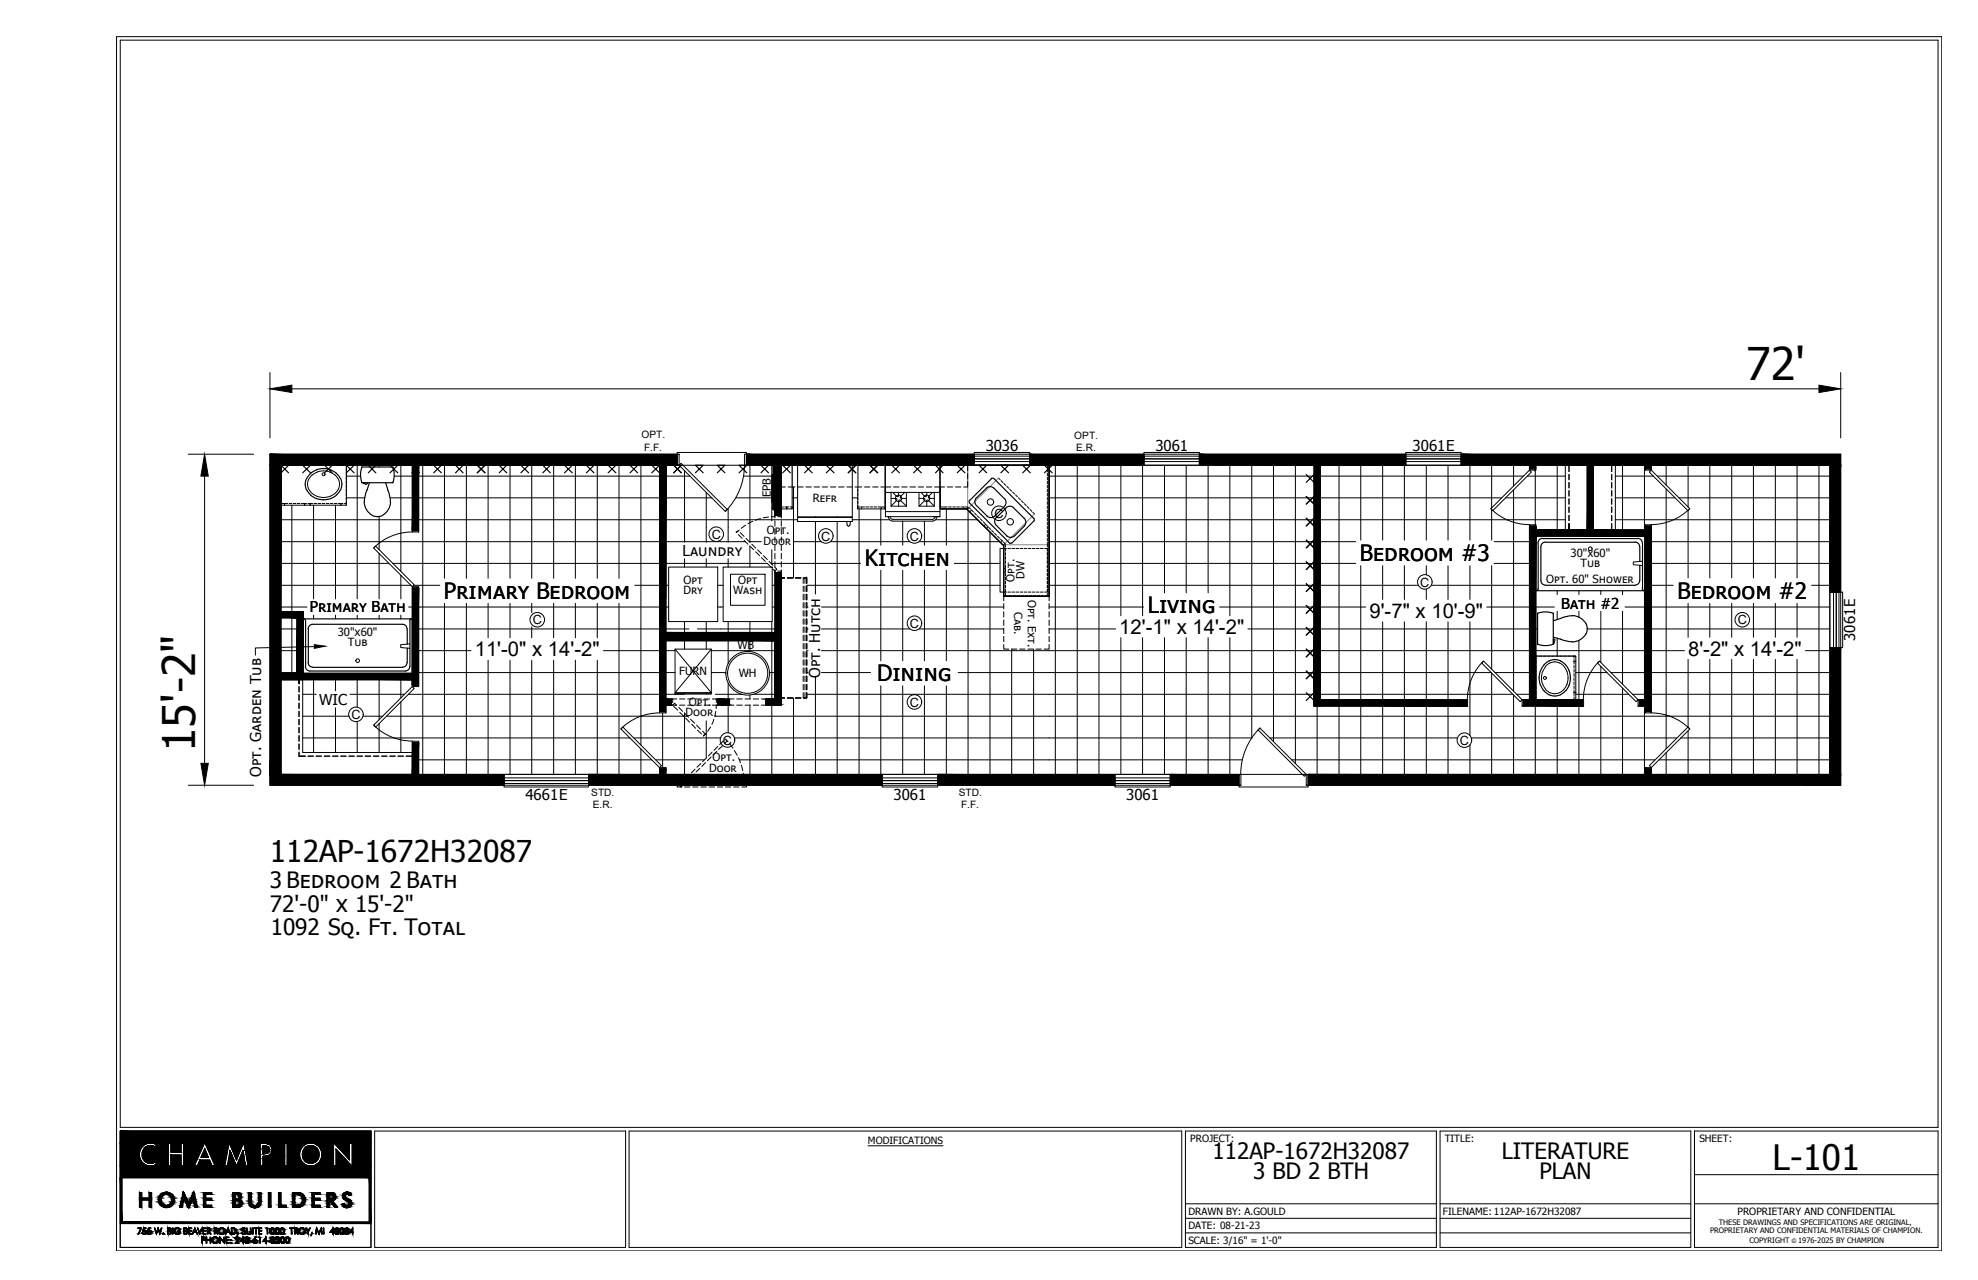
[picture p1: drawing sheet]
<svg xmlns="http://www.w3.org/2000/svg" width="432mm" height="279mm" viewBox="0 0 432 279" stroke-linecap="round" stroke-linejoin="round" font-family="sans-serif">
<defs><g id="words">
<g font-size="9.8">
<text x="381.2" y="83">72'</text>
<text x="42.6" y="164.2" transform="rotate(-90 42.6 164.2)">15'-2&quot;</text>
</g>
<text font-size="7.6" x="387" y="255.3">L-101</text>
<text font-size="6.6" x="58.9" y="188.1">112AP-1672H32087</text>
<g font-size="4.9">
<text x="188.8" y="123.5">Kitchen</text>
<text x="296.9" y="122.5">Bedroom #3</text>
<text x="96.9" y="130.7">Primary Bedroom</text>
<text x="366.2" y="130.7">Bedroom #2</text>
<text x="250.6" y="133.9">Living</text>
<text x="191.5" y="148.7">Dining</text>
<text x="58.9" y="193.8">3 Bedroom 2 Bath</text>
<text x="58.9" y="199">72'-0&quot; x 15'-2&quot;</text>
<text x="59.1" y="204.2">1092 Sq. Ft. Total</text>
<text x="264.7" y="253">112AP-1672H32087</text>
<text x="273.6" y="257.4">3 BD 2 BTH</text>
<text x="327.8" y="253">LITERATURE</text>
<text x="336" y="257.4">PLAN</text>
</g>
<g font-size="4.4">
<text x="299" y="134.8">9'-7&quot; x 10'-9&quot;</text>
<text x="103.6" y="143.2">11'-0&quot; x 14'-2&quot;</text>
<text x="244.3" y="138.4">12'-1&quot; x 14'-2&quot;</text>
<text x="368.5" y="143.1">8'-2&quot; x 14'-2&quot;</text>
</g>
<g font-size="3.3">
<text x="215.2" y="98.4">3036</text>
<text x="252.2" y="98.4">3061</text>
<text x="308.4" y="98.4">3061E</text>
<text x="149" y="121.3">Laundry</text>
<text x="67.6" y="133.7">Primary Bath</text>
<text x="340.8" y="132.9">Bath #2</text>
<text x="405" y="139.9" transform="rotate(-90 405 139.9)">3061E</text>
<text x="179" y="148" transform="rotate(-90 179 148)">Opt. Hutch</text>
<text x="69.6" y="153.8">WIC</text>
<text x="57" y="169.5" transform="rotate(-90 57 169.5)">Opt. Garden Tub</text>
<text x="114.7" y="174.6">4661E</text>
<text x="195.1" y="174.6">3061</text>
<text x="245.9" y="174.6">3061</text>
</g>
<g font-size="2.8">
<text x="217.1" y="113.1">C</text>
<text x="155.4" y="117.6">C</text>
<text x="179.3" y="118">C</text>
<text x="198.6" y="118">C</text>
<text x="310" y="128.1">C</text>
<text x="116.3" y="136.3">C</text>
<text x="198.6" y="137.1">C</text>
<text x="379.3" y="136.3">C</text>
<text x="198.6" y="154.2">C</text>
<text x="76.8" y="156.9">C</text>
<text x="157.8" y="162.6">C</text>
<text x="318.7" y="162.6">C</text>
</g>
<g font-size="2.5">
<text x="168.3" y="108.6" transform="rotate(-90 168.3 108.6)">EPB</text>
<text x="177.5" y="109.6">Refr</text>
<text x="166.7" y="119">Door</text>
<text x="167.4" y="116.6">Opt.</text>
<text x="342.9" y="121.6">30&quot;x60&quot;</text>
<text x="345" y="123.8">Tub</text>
<text x="149.2" y="129.7">Dry</text>
<text x="149.2" y="127.6">Opt</text>
<text x="160" y="129.7">Wash</text>
<text x="161.1" y="127.6">Opt</text>
<text x="221.5" y="127" transform="rotate(-90 221.5 127)">Opt.</text>
<text x="223.6" y="126.4" transform="rotate(-90 223.6 126.4)">DW</text>
<text x="224.4" y="130.9" transform="rotate(90 224.4 130.9)">Opt. Ext.</text>
<text x="337.5" y="127.2">Opt. 60&quot; Shower</text>
<text x="221.4" y="133.7" transform="rotate(90 221.4 133.7)">Cab.</text>
<text x="73.7" y="138.9">30&quot;x60&quot;</text>
<text x="75.9" y="141.1">Tub</text>
<text x="161" y="141.7">WB</text>
<text x="148.3" y="147.4">FURN</text>
<text x="161.3" y="147.9">WH</text>
<text x="150.4" y="154">Opt.</text>
<text x="149.6" y="156.4">Door</text>
<text x="155.5" y="166.2">Opt.</text>
<text x="154.8" y="168.5">Door</text>
</g>
<g font-size="2.2">
<text x="140" y="95.7">OPT.</text>
<text x="234.5" y="95.8">OPT.</text>
<text x="140.6" y="98.4">F.F.</text>
<text x="234.9" y="98.5">E.R.</text>
<text x="129.1" y="173.7">STD.</text>
<text x="209.3" y="173.7">STD.</text>
<text x="129.4" y="176.3">E.R.</text>
<text x="209.8" y="176.4">F.F.</text>
<text x="189.5" y="249.6">MODIFICATIONS</text>
<text x="259.8" y="249.3">PROJECT:</text>
<text x="315.4" y="249.3">TITLE:</text>
<text x="371" y="249.3">SHEET:</text>
<text x="259.4" y="265.1">DRAWN BY: A.GOULD</text>
<text x="259.4" y="268.3">DATE: 08-21-23</text>
<text x="315" y="265.1">FILENAME: 112AP-1672H32087</text>
<text x="379.3" y="265.3">PROPRIETARY AND CONFIDENTIAL</text>
<text x="259.4" y="271.5">SCALE: 3/16&quot; = 1'-0&quot;</text>
</g>
<g font-size="1.6">
<text x="373.3" y="269.2">PROPRIETARY AND CONFIDENTIAL MATERIALS OF CHAMPION.</text>
<text x="375.2" y="267.4">THESE DRAWINGS AND SPECIFICATIONS ARE ORIGINAL,</text>
<text x="381.9" y="271.4">COPYRIGHT</text>
<text x="392.6" y="271.4">1976-2025 BY CHAMPION</text>
</g>
<text font-size="1.4" x="391.2" y="271.4">©</text>
</g></defs>
<g fill="#000" stroke="#000" stroke-width=".22">
<path d="M58.9 84.9l4.8-.8v1.6zM397.1 84.1l4.7 .8-4.7 .8zM44.7 99.1l.8 4.8h-1.6zM68.6 140.7l2.4 .4-2.4 .4zM43.9 166.6h1.6l-.8 4.8zM32.5 253.9h.7zM32.6 250.1h.6zM44.7 250.7l.8 1.9h-1.6zM50 249.4l1.6 3.8zM50 249.4h3.2l-1.6 3.8zM58.1 252.4h4zM67.1 253.8h1.4l-.3 .1z"/>
<path d="M67.4 250.1h.8zM73 249.6l3.3 3.5zM73 249.6h3.3v3.5zM73.4 250.8v.1zM30.1 269.4h.2zM31.1 269.2h.1zM31.2 268.6h.1zM31.4 268.6h.2zM32.1 269.2h.2zM32.3 268.6h.1zM32.5 269.4h.1zM32.5 268.6h.2z"/>
<path d="M38.6 268h.2zM41.1 263.6h.1zM41.5 262h.5zM46.8 271.4h.3zM46.8 270h.2zM48.1 269.4h.6zM48.3 268h.2zM48.9 268.4h.1zM50.4 270.6h.1zM50.4 270.7h.1zM50.4 271.4h.1zM51.6 261.7h.9z"/>
<path d="M51.7 263.1h1zM51.9 269.2l-.1 .4zM51.9 269.2h.2l-.2 .4zM52 270.6h.2zM52.8 269.2h.1zM53.3 268.2h.2zM54.2 269.4h.2zM55.4 263.6h.4zM55.9 271.1h.1zM59.4 268.1h.1zM60.2 268.2h.1zM60.2 268.2h.2z"/>
<path d="M60.2 270.2h.2zM60.3 270.2h.2zM60.4 268.1h.2zM61.5 268.1h.1zM61.6 271.4h.2zM61.5 270.1h.2zM62.7 271.4h.2zM65.1 263.1h1.1zM65.9 269.4h.1zM65.8 268h.2zM68 269.2h.2l-.2 .4zM72.3 261.7h.9z"/>
<path d="M73.2 268.8h.1zM74.5 269.4h.2zM74.5 268.1h.2zM74.9 269h.2zM74.9 262.8h.2zM75.3 268.4h.1zM75.6 260.2h.4zM76.2 260.9h.2z"/>
<path d="M58.9 99.1l88.9 2.2v-2.2zM58.9 99.1l88.9 2.2h-88.9z"/>
<path d="M162.9 99.1l49.8 2.2v-2.2zM162.9 99.1l49.8 2.2h-49.8z"/>
<path d="M224.8 99.1l24.9 2.2v-2.2zM224.8 99.1l24.9 2.2h-24.9z"/>
<path d="M261.8 99.1l45.1 2.2v-2.2zM261.8 99.1l45.1 2.2h-45.1z"/>
<path d="M319 99.1l82.8 2.2v-2.2zM319 99.1l82.8 2.2h-82.8z"/>
<path d="M58.9 101.6v67.4l2.2-67.4zM61.1 101.6v67.4h-2.2z"/>
<path d="M61.1 101.6v67.4l.2-67.4zM61.3 101.6v67.4h-.2z"/>
<path d="M90.2 101.6l-.2 14.2h.2zM90 101.6h.2l-.2 14.2z"/>
<path d="M91.2 101.6l-1 14.2h1zM90.2 101.6h1l-1 14.2z"/>
<path d="M91.4 101.6l-.2 14.2h.2zM91.2 101.6h.2l-.2 14.2z"/>
<path d="M58.9 101.3l88.9 .3v-.3zM58.9 101.3l88.9 .3h-88.9z"/>
<path d="M168.5 103.6v5.8l1.8-5.8zM170.3 103.6v5.8h-1.8z"/>
<path d="M168.8 101.6v9.7l.2-9.7zM169 101.6v9.7h-.2z"/>
<path d="M169 101.6v9.7l1.3-9.7zM170.3 101.6v9.7h-1.3z"/>
<path d="M169.4 101.6l-.2 10.9h.2zM169.2 101.6h.2l-.2 10.9z"/>
<path d="M170.3 101.6v9.7l.3-9.7zM170.6 101.6v9.7h-.3z"/>
<path d="M170.3 101.6l-.9 10.9h.9zM169.4 101.6h.9l-.9 10.9z"/>
<path d="M170.6 101.6l-.3 10.9h.3zM170.3 101.6h.3l-.3 10.9z"/>
<path d="M162.9 101.3l49.8 .3v-.3zM162.9 101.3l49.8 .3h-49.8z"/>
<path d="M224.8 101.3l24.9 .3v-.3zM224.8 101.3l24.9 .3h-24.9z"/>
<path d="M286.9 101.6v52.5l.2-52.5zM287.1 101.6v52.5h-.2z"/>
<path d="M287.1 101.6v52.5l.9-52.5zM288 101.6v52.5h-.9z"/>
<path d="M288 101.6v52.5l.2-52.5zM288.2 101.6v52.5h-.2z"/>
<path d="M261.8 101.3l45.1 .3v-.3zM261.8 101.3l45.1 .3h-45.1z"/>
<path d="M334.1 101.6l-.2 .7h.2zM333.9 101.6h.2l-.2 .7z"/>
<path d="M334.1 102.3h1v-.7zM334.1 101.6h1l-1 .7z"/>
<path d="M335.3 101.6l-.2 .7h.2zM335.1 101.6h.2l-.2 .7z"/>
<path d="M346.5 101.6v14.1l.2-14.1zM346.7 101.6v14.1h-.2z"/>
<path d="M346.7 101.6v14.1l1-14.1zM347.7 101.6v14.1h-1z"/>
<path d="M347.7 101.6v14.1l.2-14.1zM347.9 101.6v14.1h-.2z"/>
<path d="M335.3 115.8l23.8 1v-1zM335.3 115.8l23.8 1h-23.8z"/>
<path d="M335.3 116.8l23.8 .2v-.2zM335.3 116.8l23.8 .2h-23.8z"/>
<path d="M335.3 115.7l23.8 .1v-.1zM335.3 115.7l23.8 .1h-23.8z"/>
<path d="M359.3 101.6l-.2 .7h.2zM359.1 101.6h.2l-.2 .7z"/>
<path d="M359.3 102.3h1v-.7zM359.3 101.6h1l-1 .7z"/>
<path d="M360.5 101.6l-.2 .7h.2zM360.3 101.6h.2l-.2 .7z"/>
<path d="M319 101.3l82.8 .3v-.3zM319 101.3l82.8 .3h-82.8z"/>
<path d="M61.3 133.7v1h3.5zM61.3 133.7h3.5v1z"/>
<path d="M61.3 133.5v.2h3.5zM61.3 133.5h3.5v.2z"/>
<path d="M61.3 134.7v.2h3.5zM61.3 134.7h3.5v.2z"/>
<path d="M64.8 133.5v13.5l.2-13.5zM65 133.5v13.5h-.2z"/>
<path d="M65 133.5v13.5l1-13.5zM66 133.5v13.5h-1z"/>
<path d="M66 133.5v13.5l.2-13.5zM66.2 133.5v13.5h-.2z"/>
<path d="M145.4 138.3l23.8 1.4v-1.4zM145.4 138.3l23.8 1.4h-23.8z"/>
<path d="M145.4 139.7l23.8 .2v-.2zM145.4 139.7l23.8 .2h-23.8z"/>
<path d="M145.4 138l23.8 .3v-.3zM145.4 138l23.8 .3h-23.8z"/>
<path d="M399.7 101.6l-.2 27.6h.2zM399.5 101.6h.2l-.2 27.6z"/>
<path d="M401.8 101.6l-2.1 27.6h2.1zM399.7 101.6h2.1l-2.1 27.6z"/>
<path d="M61.3 147.2l28.7 1v-1zM61.3 147.2l28.7 1h-28.7z"/>
<path d="M61.3 148.2l28.7 .2v-.2zM61.3 148.2l28.7 .2h-28.7z"/>
<path d="M61.3 147l28.7 .2v-.2zM61.3 147l28.7 .2h-28.7z"/>
<path d="M90.2 128.4l-.2 21.2h.2zM90 128.4h.2l-.2 21.2z"/>
<path d="M91.2 128.4l-1 21.2h1zM90.2 128.4h1l-1 21.2z"/>
<path d="M91.4 128.4l-.2 21.2h.2zM91.2 128.4h.2l-.2 21.2z"/>
<path d="M144.2 101.6l-.2 53.7h.2zM144 101.6h.2l-.2 53.7z"/>
<path d="M145.2 101.6l-1 53.7h1zM144.2 101.6h1l-1 53.7z"/>
<path d="M145.4 101.6l-.2 53.7h.2zM145.2 101.6h.2l-.2 53.7z"/>
<path d="M145.4 152.7v1.1h1.2zM145.4 152.7h1.2v1.1z"/>
<path d="M145.4 152.6v.1h1.2zM145.4 152.6h1.2v.1z"/>
<path d="M145.4 153.8v.1h1.2zM145.4 153.8h1.2v.1z"/>
<path d="M156.7 152.7v1.1h2.6zM156.7 152.7h2.6v1.1z"/>
<path d="M156.7 152.6v.1h2.6zM156.7 152.6h2.6v.1z"/>
<path d="M156.7 153.8v.1h2.6zM156.7 153.8h2.6v.1z"/>
<path d="M167.2 152.7v1.1h3.4zM167.2 152.7h3.4v1.1z"/>
<path d="M167.2 152.6v.1h3.4zM167.2 152.6h3.4v.1z"/>
<path d="M167.2 153.8v.1h3.4zM167.2 153.8h3.4v.1z"/>
<path d="M169.4 125l-.2 27.6h.2zM169.2 125h.2l-.2 27.6z"/>
<path d="M170.3 125l-.9 27.6h.9zM169.4 125h.9l-.9 27.6z"/>
<path d="M170.6 125l-.3 27.6h.3zM170.3 125h.3l-.3 27.6z"/>
<path d="M288.2 153v.9h31.9zM288.2 153h31.9v.9z"/>
<path d="M288.2 152.7v.3h31.9zM288.2 152.7h31.9v.3z"/>
<path d="M288.2 153.9v.2h31.9zM288.2 153.9h31.9v.2z"/>
<path d="M332.6 153v.9h12.8zM332.6 153h12.8v.9z"/>
<path d="M332.6 152.7v.3h12.8zM332.6 152.7h12.8v.3z"/>
<path d="M332.6 153.9v.2h12.8zM332.6 153.9h12.8v.2z"/>
<path d="M334.1 114.9l-.2 37.8h.2zM333.9 114.9h.2l-.2 37.8z"/>
<path d="M335.1 114.9l-1 37.8h1zM334.1 114.9h1l-1 37.8z"/>
<path d="M335.3 114.9l-.2 37.8h.2zM335.1 114.9h.2l-.2 37.8z"/>
<path d="M357.9 153v.9h1.2zM357.9 153h1.2v.9z"/>
<path d="M357.9 152.7v.3h1.2zM357.9 152.7h1.2v.3z"/>
<path d="M357.9 153.9v.2h1.2zM357.9 153.9h1.2v.2z"/>
<path d="M359.3 114.9l-.2 40.4h.2zM359.1 114.9h.2l-.2 40.4z"/>
<path d="M360.3 114.9l-1 40.4h1zM359.3 114.9h1l-1 40.4z"/>
<path d="M360.5 114.9l-.2 40.4h.2zM360.3 114.9h.2l-.2 40.4z"/>
<path d="M58.9 169.2v2.2h51.1zM58.9 169.2h51.1v2.2z"/>
<path d="M58.9 169v.2h51.1zM58.9 169h51.1v.2z"/>
<path d="M90.2 162.1l-.2 6.9h.2zM90 162.1h.2l-.2 6.9z"/>
<path d="M91.2 162.1l-1 6.9h1zM90.2 162.1h1l-1 6.9z"/>
<path d="M91.4 162.1l-.2 6.9h.2zM91.2 162.1h.2l-.2 6.9z"/>
<path d="M128.5 169.2v2.2h64.1zM128.5 169.2h64.1v2.2z"/>
<path d="M128.5 169v.2h64.1zM128.5 169h64.1v.2z"/>
<path d="M144.2 167.9l-.2 1.1h.2zM144 167.9h.2l-.2 1.1z"/>
<path d="M145.2 167.9l-1 1.1h1zM144.2 167.9h1l-1 1.1z"/>
<path d="M145.4 167.9l-.2 1.1h.2zM145.2 167.9h.2l-.2 1.1z"/>
<path d="M204.7 169.2v2.2h38.7zM204.7 169.2h38.7v2.2z"/>
<path d="M204.7 169v.2h38.7zM204.7 169h38.7v.2z"/>
<path d="M255.5 169.2v2.2h15zM255.5 169.2h15v2.2z"/>
<path d="M255.5 169v.2h15zM255.5 169h15v.2z"/>
<path d="M285.6 169.2v2.2h116.2zM285.6 169.2h116.2v2.2z"/>
<path d="M285.6 169v.2h116.2zM285.6 169h116.2v.2z"/>
<path d="M359.3 167.9l-.2 1.1h.2zM359.1 167.9h.2l-.2 1.1z"/>
<path d="M360.3 167.9l-1 1.1h1zM359.3 167.9h1l-1 1.1z"/>
<path d="M360.5 167.9l-.2 1.1h.2zM360.3 167.9h.2l-.2 1.1z"/>
<path d="M399.7 141.4l-.2 27.6h.2zM399.5 141.4h.2l-.2 27.6z"/>
<path d="M401.8 141.4l-2.1 27.6h2.1zM399.7 141.4h2.1l-2.1 27.6z"/>
<path d="M26.2 257.1l.4 9.6v-9.6zM26.2 257.1l.4 9.6h-.4z"/>
<path d="M26.2 252l4.3 .5-.1-.5zM26.2 252l4.3 .5h-4.3z"/>
<path d="M26.2 251.5l4.2 .5 .1-.5zM26.2 251.5l4.2 .5h-4.2z"/>
<path d="M26.2 252.5l4.4 .5-.1-.5zM26.2 252.5l4.4 .5h-4.4z"/>
<path d="M26.2 251l4.3 .5 .1-.5zM26.2 251l4.3 .5h-4.3z"/>
<path d="M26.2 253l4.7 .4-.3-.4zM26.2 253l4.7 .4h-4.7z"/>
<path d="M26.2 250.6l4.4 .4 .3-.4zM26.2 250.6l4.4 .4h-4.4z"/>
<path d="M26.2 253.4l5 .4-.3-.4zM26.2 253.4l5 .4h-5z"/>
<path d="M26.2 250.2l4.7 .4 .3-.4zM26.2 250.2l4.7 .4h-4.7z"/>
<path d="M26.2 253.8l5.3 .3-.3-.3zM26.2 253.8l5.3 .3h-5.3z"/>
<path d="M26.2 249.9l5 .3 .3-.3zM26.2 249.9l5 .3h-5z"/>
<path d="M26.2 254.1l5.7 .2-.4-.2zM26.2 254.1l5.7 .2h-5.7z"/>
<path d="M26.2 249.7l5.3 .2 .4-.2zM26.2 249.7l5.3 .2h-5.3z"/>
<path d="M26.2 254.3l6.2 .2-.5-.2zM26.2 254.3l6.2 .2h-6.2z"/>
<path d="M26.2 249.6l5.7 .1 .5-.1zM26.2 249.6l5.7 .1h-5.7z"/>
<path d="M26.2 254.5h6.4zM26.2 254.5h6.4z"/>
<path d="M32.5 253.9h.6zM32.5 253.9h.6z"/>
<path d="M32.6 250.1h.6zM32.5 250.1h.7z"/>
<path d="M26.2 254.5h6.7zM26.2 254.5h6.7z"/>
<path d="M26.2 249.5h6.7zM26.2 249.5l6.2 .1z"/>
<path d="M32.5 250.1h1zM32.2 250.1h1.3z"/>
<path d="M32.2 250.1l1.4 .1zM32.1 250.2h1.5z"/>
<path d="M32.2 253.8h1.3zM32.2 253.8l1 .1z"/>
<path d="M32.1 253.8h1.4zM32.1 253.8h1.4z"/>
<path d="M32.1 250.2l1.7 .1-.2-.1zM31.9 250.3l.2-.1 1.7 .1z"/>
<path d="M31.9 250.3l2 .1zM31.8 250.4h2.1z"/>
<path d="M31.9 253.7l1.6 .1 .3-.1zM31.9 253.7l1.6 .1h-1.4z"/>
<path d="M31.8 253.6h2.1zM31.8 253.6l2 .1z"/>
<path d="M31.8 250.4l2.3 .1-.2-.1zM31.8 250.4l2.3 .1h-2.4z"/>
<path d="M31.6 253.4l2.3 .2 .2-.2zM31.6 253.4l2.3 .2h-2.1z"/>
<path d="M33.6 249.6l3.1 .1zM33.6 249.6l3.1 .1z"/>
<path d="M33.8 249.7l2.9 .1v-.1zM33.8 249.7l2.9 .1h-2.6z"/>
<path d="M34.1 249.8l2.6 .1zM34.1 249.8l2.6 .1z"/>
<path d="M34.1 249.9h2.6zM34.1 249.9h2.6z"/>
<path d="M34.1 249.9l2.6 .2v-.2zM34.1 249.9l2.6 .2h-2.6z"/>
<path d="M34.1 250.1l2.6 .3v-.3zM34.1 250.1l2.6 .3h-2.6z"/>
<path d="M34.1 250.4l2.6 .1zM34.1 250.4l2.6 .1z"/>
<path d="M34.1 250.5h2.6zM34.1 250.5h2.6z"/>
<path d="M31.7 250.5l5 .1zM31.5 250.6h5.2z"/>
<path d="M31.5 250.6l5.2 .3v-.3zM31.5 250.6l5.2 .3h-5.4z"/>
<path d="M31.3 250.9l5.4 .3v-.3zM31.3 250.9l5.4 .3h-5.5z"/>
<path d="M31.2 251.2l5.5 .4v-.4zM31.2 251.2l5.5 .4h-5.7z"/>
<path d="M31 251.6l5.7 .4v-.4zM31 251.6l5.7 .4h-5.7z"/>
<path d="M31 252l5.7 .4v-.4zM31 252l5.7 .4h-5.7z"/>
<path d="M31 252.4l5.7 .4v-.4zM31 252.4l5.7 .4h-5.5z"/>
<path d="M31.2 252.8l5.5 .3v-.3zM31.2 252.8l5.5 .3h-5.4z"/>
<path d="M31.3 253.1l5.4 .3v-.3zM31.3 253.1l5.4 .3h-5.2z"/>
<path d="M31.5 253.4h5.2zM31.5 253.4h5.2z"/>
<path d="M34.1 253.4l2.6 .1zM34.1 253.4l2.6 .1z"/>
<path d="M34.1 253.5l2.6 .1zM34.1 253.5l2.6 .1z"/>
<path d="M34.1 253.6l2.6 .2v-.2zM34.1 253.6l2.6 .2h-2.6z"/>
<path d="M34.1 253.8l2.6 .3v-.3zM34.1 253.8l2.6 .3h-2.6z"/>
<path d="M34.1 254.1h2.6zM34.1 254.1h2.6z"/>
<path d="M34.1 254.1l2.6 .1zM34.1 254.1l2.6 .1z"/>
<path d="M34.1 254.2l2.6 .1v-.1zM33.8 254.3l.3-.1 2.6 .1z"/>
<path d="M33.8 254.3l2.9 .1zM33.5 254.4h3.2z"/>
<path d="M37.3 249.6l2.2 1.9v-1.9zM37.3 249.6l2.2 1.9h-2.2z"/>
<path d="M37.3 252.1l2.2 2.3v-2.3zM37.3 252.1l2.2 2.3h-2.2z"/>
<path d="M33.5 249.6h11.1zM33.5 249.6h11.1z"/>
<path d="M40.1 249.6l2.4 4.8 2.1-4.8zM40.1 249.6l2.4 4.8h-2.4z"/>
<path d="M32.9 249.5h11.8zM32.9 249.5l11.7 .1z"/>
<path d="M26.2 249.4h18.5zM26.2 249.4l18.5 .1z"/>
<path d="M43.6 253.2l2.7 1.2-.5-1.2zM43.6 253.2l2.7 1.2h-3.2z"/>
<path d="M44.7 249.4l4.4 5 .9-5zM44.7 249.4l4.4 5h-2.2z"/>
<path d="M50.2 251.2l1.4 3.2zM50.2 251.2l1.4 3.2h-1.9z"/>
<path d="M33.5 254.4h18.1zM33.5 254.4h18.1z"/>
<path d="M33.5 254.4l18.1 .1zM33.1 254.5h18.5z"/>
<path d="M33.1 254.5h18.5zM32.9 254.5h18.7z"/>
<path d="M53 251.2l.6 3.2zM53 251.2l.6 3.2h-2z"/>
<path d="M53.3 249.6h3.5zM53.3 249.6h3.5z"/>
<path d="M53.3 249.6l3.5 .2v-.2zM53.3 249.6l3.5 .2h-3.5z"/>
<path d="M53.3 249.8l3.5 .2v-.2zM53.3 249.8l3.5 .2h-3.5z"/>
<path d="M53.3 250l3.5 .4v-.4zM53.3 250l3.5 .4h-3.4z"/>
<path d="M53.4 250.4l3.4 .3v-.3zM53.4 250.4l3.4 .3h-3.3z"/>
<path d="M53.5 250.7l3.3 .4v-.4zM53.5 250.7l3.3 .4h-3.2z"/>
<path d="M53.6 251.1l3.2 .9v-.9zM53.6 251.1l3.2 .9h-3.1z"/>
<path d="M53.7 252l3.1 .9v-.9zM53.7 252l3.1 .9h-2.9z"/>
<path d="M53.9 252.9l2.9 .4v-.4zM53.9 252.9l2.9 .4h-2.9z"/>
<path d="M53.9 253.3l2.9 .4v-.4zM53.9 253.3l2.9 .4h-2.8z"/>
<path d="M54 253.7l2.8 .3v-.3zM54 253.7l2.8 .3h-2.7z"/>
<path d="M54.1 254l2.7 .2v-.2zM54.1 254l2.7 .2h-2.7z"/>
<path d="M54.1 254.2l2.7 .2v-.2zM54.1 254.2l2.7 .2h-2.7z"/>
<path d="M54.1 254.4h2.7zM54.1 254.4h2.7z"/>
<path d="M57.4 250.1h.3zM57.4 250.1h.3z"/>
<path d="M57.4 251.8h.2zM57.4 251.8h.3z"/>
<path d="M57.4 250.1h.3zM57.4 250.1h.3z"/>
<path d="M57.4 250.1l.7 .1zM57.4 250.1l.7 .1z"/>
<path d="M57.4 251.8h.3zM57.4 251.8h.3z"/>
<path d="M57.4 251.8h.7zM57.4 251.8h.3z"/>
<path d="M57.4 250.2h.8zM57.4 250.2h.8z"/>
<path d="M57.4 250.2l1.1 .1zM57.4 250.2l1.1 .1zM57.4 250.3h1.1zM57.4 250.3h1.1z"/>
<path d="M57.4 251.8h.9zM57.4 251.8h.7z"/>
<path d="M57.4 251.7h1zM57.4 251.7l.9 .1z"/>
<path d="M57.4 250.3l1.2 .1-.1-.1zM57.4 250.3l1.2 .1h-1.2z"/>
<path d="M57.4 251.7h1.1zM57.4 251.7h1z"/>
<path d="M57.4 250.4l1.4 .2-.2-.2zM57.4 250.4l1.4 .2h-1.4z"/>
<path d="M57.4 251.5l1.1 .2 .2-.2zM57.4 251.5l1.1 .2h-1.1z"/>
<path d="M57.4 251.4l1.3 .1v-.1zM57.4 251.4l1.3 .1h-1.3z"/>
<path d="M57.4 250.6l1.4 .1zM57.4 250.6l1.4 .1z"/>
<path d="M57.4 250.7l1.4 .3v-.3zM57.4 250.7l1.4 .3h-1.4z"/>
<path d="M57.4 251.3h1.4zM57.4 251.3l1.3 .1z"/>
<path d="M57.4 251l1.4 .3v-.3zM57.4 251l1.4 .3h-1.4z"/>
<path d="M57.4 251h1.4zM57.4 251h1.4z"/>
<path d="M57.5 249.6h4.6zM57.5 249.6h4.6z"/>
<path d="M58 249.6l4.1 .1zM58 249.6l4.1 .1z"/>
<path d="M58.4 249.7l3.7 .1v-.1zM58.4 249.7l3.7 .1h-3.4z"/>
<path d="M58.7 249.8l3.4 .1v-.1zM58.7 249.8l3.4 .1h-3.1z"/>
<path d="M59 249.9l3.1 .2v-.2zM59 249.9l3.1 .2h-3z"/>
<path d="M59.1 250.1l3 .3v-.3zM59.1 250.1l3 .3h-2.8z"/>
<path d="M59.3 250.4l2.8 .3v-.3zM59.3 250.4l2.8 .3h-2.7z"/>
<path d="M59.4 250.7l2.7 .3v-.3zM59.4 250.7l2.7 .3h-2.7z"/>
<path d="M59.4 251l2.7 .3v-.3zM59.4 251l2.7 .3h-2.7z"/>
<path d="M59.4 251.3l2.7 .3v-.3zM59.4 251.3l2.7 .3h-2.9z"/>
<path d="M59.2 251.6l2.9 .3v-.3zM59.2 251.6l2.9 .3h-3z"/>
<path d="M59.1 251.9l3 .2v-.2zM58.9 252.1l.2-.2 3 .2z"/>
<path d="M58.9 252.1l3.2 .1v-.1zM58.6 252.2l.3-.1 3.2 .1z"/>
<path d="M58.6 252.2l3.5 .1zM58.4 252.3h3.7z"/>
<path d="M58.4 252.3l3.7 .1zM58.1 252.4h4zM57.7 252.4h4.4z"/>
<path d="M57.4 252.4l4.7 .1zM57.4 252.4l4.7 .1z"/>
<path d="M57.4 252.5l4.7 .2v-.2zM57.4 252.5l4.7 .2h-4.7z"/>
<path d="M57.4 252.7l4.7 .3v-.3zM57.4 252.7l4.7 .3h-4.7z"/>
<path d="M57.4 253l4.7 .4v-.4zM57.4 253l4.7 .4h-4.7z"/>
<path d="M57.4 253.4l4.7 .4v-.4zM57.4 253.4l4.7 .4h-4.7z"/>
<path d="M57.4 253.8l4.7 .3v-.3zM57.4 253.8l4.7 .3h-4.7z"/>
<path d="M57.4 254.1l4.7 .2v-.2zM57.4 254.1l4.7 .2h-4.7z"/>
<path d="M57.4 254.3l4.7 .1zM57.4 254.3l4.7 .1z"/>
<path d="M62.7 252l2.7 .5v-.5zM62.7 252l2.7 .5h-2.7z"/>
<path d="M62.7 251.5l2.7 .5v-.5zM62.7 251.5l2.7 .5h-2.7z"/>
<path d="M62.7 252.5l2.9 .5-.2-.5zM62.7 252.5l2.9 .5h-2.9z"/>
<path d="M62.7 251l2.7 .5 .2-.5zM62.7 251l2.7 .5h-2.7z"/>
<path d="M62.7 253l3.1 .4-.2-.4zM62.7 253l3.1 .4h-3.1z"/>
<path d="M62.7 250.6l2.9 .4 .2-.4zM62.7 250.6l2.9 .4h-2.9z"/>
<path d="M62.7 253.4l3.4 .4-.3-.4zM62.7 253.4l3.4 .4h-3.4z"/>
<path d="M62.7 250.2l3.1 .4 .3-.4zM62.7 250.2l3.1 .4h-3.1z"/>
<path d="M62.7 253.8l3.8 .3-.4-.3zM62.7 253.8l3.8 .3h-3.8z"/>
<path d="M62.7 249.9l3.4 .3 .4-.3zM62.7 249.9l3.4 .3h-3.4z"/>
<path d="M62.7 254.1l4.2 .2-.4-.2zM62.7 254.1l4.2 .2h-4.2z"/>
<path d="M62.7 249.7l3.8 .2 .4-.2zM62.7 249.7l3.8 .2h-3.8z"/>
<path d="M62.7 254.3l4.5 .1zM62.7 254.3l4.5 .1z"/>
<path d="M67.1 253.8l1.1 .1zM67.5 253.9h.7z"/>
<path d="M62.7 249.6h4.5zM62.7 249.6l4.2 .1z"/>
<path d="M51.6 254.4l15.8 .1zM51.6 254.4l15.8 .1z"/>
<path d="M53.3 249.6h14.1zM53.3 249.6h13.9z"/>
<path d="M51.6 254.5h16zM51.6 254.5h16z"/>
<path d="M51.6 254.5h16.2zM51.6 254.5h16.2z"/>
<path d="M53.2 249.5h14.6zM53.2 249.5l14.2 .1z"/>
<path d="M67.4 250.1l1.2 .1zM67.1 250.2h1.5z"/>
<path d="M67.1 250.2l1.8 .2-.3-.2zM66.8 250.4l.3-.2 1.8 .2z"/>
<path d="M66.8 253.6l1.7 .2 .4-.2zM66.8 253.6l1.7 .2h-1.4z"/>
<path d="M66.8 250.4l2.4 .2-.3-.2zM66.5 250.6l.3-.2 2.4 .2z"/>
<path d="M66.5 253.4l2.4 .2 .2-.2zM66.5 253.4l2.4 .2h-2.1z"/>
<path d="M66.5 250.6l2.9 .3-.2-.3zM66.5 250.6l2.9 .3h-3.1z"/>
<path d="M66.3 250.9l3.3 .3-.2-.3zM66.3 250.9l3.3 .3h-3.5z"/>
<path d="M66.3 253.1l2.8 .3 .3-.3zM66.3 253.1l2.8 .3h-2.6z"/>
<path d="M66.1 251.2l3.5 .4v-.4zM66.1 251.2l3.5 .4h-3.6z"/>
<path d="M66.1 252.8l3.3 .3 .2-.3zM66.1 252.8l3.3 .3h-3.1z"/>
<path d="M66 251.6l3.7 .4-.1-.4zM66 251.6l3.7 .4h-3.7z"/>
<path d="M66 252.4l3.6 .4v-.4zM66 252.4l3.6 .4h-3.5z"/>
<path d="M66 252l3.6 .4 .1-.4zM66 252l3.6 .4h-3.6z"/>
<path d="M26.2 249.3l46.6 .1zM26.2 249.3l46.6 .1z"/>
<path d="M53.2 249.4l19.6 .1zM53.2 249.4l19.6 .1z"/>
<path d="M67.8 249.5l5 .1zM67.8 249.5l5 .1z"/>
<path d="M68.3 249.6l4.5 .1v-.1zM68.3 249.6l4.5 .1h-4z"/>
<path d="M68.8 249.7l4 .2v-.2zM68.8 249.7l4 .2h-3.6z"/>
<path d="M69.2 249.9l3.6 .3v-.3zM69.2 249.9l3.6 .3h-3.2z"/>
<path d="M69.6 250.2l3.2 .4v-.4zM69.6 250.2l3.2 .4h-2.9z"/>
<path d="M69.9 250.6l2.9 .4v-.4zM69.9 250.6l2.9 .4h-2.7z"/>
<path d="M70.1 251l2.7 .5v-.5zM70.1 251l2.7 .5h-2.6z"/>
<path d="M70.2 251.5l2.6 .5v-.5zM70.2 251.5l2.6 .5h-2.5z"/>
<path d="M70.3 252l2.5 .5v-.5zM70.3 252l2.5 .5h-2.6z"/>
<path d="M70.2 252.5l2.6 .5v-.5zM70.2 252.5l2.6 .5h-2.7z"/>
<path d="M70.1 253l2.7 .4v-.4zM70.1 253l2.7 .4h-2.9z"/>
<path d="M69.9 253.4l2.9 .4v-.4zM69.9 253.4l2.9 .4h-3.2z"/>
<path d="M69.6 253.8l3.2 .3v-.3zM69.2 254.1l.4-.3 3.2 .3z"/>
<path d="M69.2 254.1l3.6 .2v-.2zM68.8 254.3l.4-.2 3.6 .2z"/>
<path d="M68.8 254.3l4 .1zM68.5 254.4h4.3z"/>
<path d="M73.4 250.9l3.3 3.5zM73.4 250.9l3.3 3.5h-3.3z"/>
<path d="M68.5 254.4l8.2 .1zM68.3 254.5h8.4z"/>
<path d="M68.3 254.5h8.5zM68.1 254.5h8.7z"/>
<path d="M68.1 254.5h8.7zM67.8 254.5h9z"/>
<path d="M26.2 254.5l50.7 .1zM26.2 254.5l50.7 .1z"/>
<path d="M26.2 246.9l54.8 2.4v-2.4zM26.2 246.9l54.8 2.4h-54.8z"/>
<path d="M72.8 249.3l8.2 .3v-.3zM72.8 249.3l8.2 .3h-8z"/>
<path d="M76.9 249.6l4.1 5v-5zM76.9 249.6l4.1 5h-4.1z"/>
<path d="M26.2 254.6l54.8 2.5v-2.5zM26.2 254.6l54.8 2.5h-54.8z"/>
<path d="M80.6 257.1l.4 9.6v-9.6zM80.6 257.1l.4 9.6h-.4z"/>
<path d="M30.7 268.1l-.4 1.3 .6-1.3zM30.7 268.1l-.4 1.3h-.2z"/>
<path d="M30.1 268.1h.8zM30.1 268.1h.8z"/>
<path d="M30.4 260.3l.5 1.2v-1.2zM30.4 260.3l.5 1.2h-.5z"/>
<path d="M30.4 262l.5 1.5v-1.5zM30.4 262l.5 1.5h-.5z"/>
<path d="M31.2 268.6h.1zM31.2 268.6h.1z"/>
<path d="M31.2 268.6h.1zM31.2 268.6h.1z"/>
<path d="M31.1 269.2h.1zM31.1 269.2h.1z"/>
<path d="M31.1 269.2h.2zM31.1 269.2h.2z"/>
<path d="M31.2 268.6h.1zM31.2 268.6h.3z"/>
<path d="M31.1 269.2h.2zM31.1 269.2h.2z"/>
<path d="M31.1 269.2l.4 .1zM31.1 269.2l.4 .1z"/>
<path d="M31.4 268.6h.3zM31.4 268.6h.3z"/>
<path d="M31.3 268.1v.5zM31.3 268.1v.5h-.1z"/>
<path d="M31.2 268.6h.3zM31.2 268.6h.3z"/>
<path d="M31.4 268.6h.3zM31.4 268.6h.3z"/>
<path d="M31.6 268.6h.2zM31.6 268.6h.2z"/>
<path d="M31.3 269.4h.3zM31.3 269.4h.2z"/>
<path d="M31.4 268.6h.3zM31.3 268.6h.4z"/>
<path d="M31.2 268.6h.6zM31.2 268.6h.6z"/>
<path d="M31.2 269.4h.5zM31.2 269.4h.5z"/>
<path d="M31.3 269.4h.4zM31.3 269.4h.3z"/>
<path d="M31.2 268.6h.6zM31.2 268.6h.6z"/>
<path d="M31.5 268.6h.3zM31.5 268.6h.3z"/>
<path d="M31.5 268.6h.3zM31.5 268.6h.3z"/>
<path d="M31.8 268.9h.1zM31.8 268.9h.1z"/>
<path d="M31.6 269.3h.2zM31.5 269.3h.3z"/>
<path d="M31.2 269.3h.6zM31.2 269.3l.5 .1z"/>
<path d="M31.6 268.6l.3 .1zM31.6 268.6l.3 .1z"/>
<path d="M31.7 269.2l.1 .1zM31.6 269.3h.2z"/>
<path d="M31.6 269.3h.2zM31.6 269.3h.2z"/>
<path d="M31.3 268.1h.6zM31.3 268.1h.6z"/>
<path d="M31.7 268.7l.2 .1zM31.7 268.7l.2 .1z"/>
<path d="M31.8 268.8h.1zM31.8 268.8h.1z"/>
<path d="M31.7 269.2h.2zM31.7 269.2h.1z"/>
<path d="M31.8 268.8l.1 .1zM31.8 268.8l.1 .1z"/>
<path d="M31.8 268.9h.1zM31.8 268.9h.1z"/>
<path d="M31.8 268.9l.1 .2zM31.8 268.9l.1 .2z"/>
<path d="M31.8 269.1h.1zM31.8 269.1h.1z"/>
<path d="M31.8 269.1h.1zM31.8 269.1l.1 .1h-.2z"/>
<path d="M32.2 269.2h.2zM32.2 269.2h.2z"/>
<path d="M32.3 268.6h.1zM32.3 268.6h.1z"/>
<path d="M32.1 269.2h.2zM32.1 269.2h.2z"/>
<path d="M32.2 269.2h.2zM32.2 269.2h.2z"/>
<path d="M32.3 268.6h.1zM32.3 268.6h.3z"/>
<path d="M32.2 269.2l.3 .1zM32.2 269.2l.3 .1z"/>
<path d="M32.4 268.1v.5l.1-.5zM32.4 268.1l-.1 .5z"/>
<path d="M32.4 269.4h.3zM32.4 269.4h.2z"/>
<path d="M32.5 268.6h.2zM32.5 268.6h.2z"/>
<path d="M32.5 268.6h.3zM32.4 268.6h.4z"/>
<path d="M32.4 268.6h.4zM32.4 268.6h.4z"/>
<path d="M32.3 268.6h.6zM32.3 268.6h.6z"/>
<path d="M32.3 269.4h.5zM32.3 269.4h.4z"/>
<path d="M32.3 269.4h.5zM32.3 269.4h.5z"/>
<path d="M32.3 268.6h.6zM32.3 268.6h.6z"/>
<path d="M32.3 269.3h.6zM32.3 269.3l.5 .1z"/>
<path d="M32.6 268.6h.3zM32.6 268.6h.3z"/>
<path d="M32.6 268.6h.3zM32.6 268.6h.3z"/>
<path d="M32.7 268.6l.2 .1zM32.7 268.6l.2 .1z"/>
<path d="M32.9 268.9h.1zM32.9 268.9h.1z"/>
<path d="M32.7 269.3h.2zM32.6 269.3h.3z"/>
<path d="M32.6 269.3h.3zM32.6 269.3h.3z"/>
<path d="M32.4 268.1h.5zM32.4 268.1h.5z"/>
<path d="M32.8 268.7l.2 .1zM32.8 268.7l.2 .1z"/>
<path d="M32.8 269.2h.1zM32.8 269.2h.1z"/>
<path d="M32.8 269.2h.1zM32.7 269.3h.2z"/>
<path d="M32.8 268.8h.2zM32.8 268.8h.2z"/>
<path d="M32.9 268.8l.1 .1zM32.9 268.8l.1 .1z"/>
<path d="M32.9 269.1h.1zM32.9 269.1h.1z"/>
<path d="M32.9 269.1h.1zM32.9 269.1v.1z"/>
<path d="M32.9 268.9h.1zM32.9 268.9h.1z"/>
<path d="M32.9 268.9l.1 .2zM32.9 268.9l.1 .2z"/>
<path d="M32.6 260.3l.5 1.2v-1.2zM32.6 260.3l.5 1.2h-.5z"/>
<path d="M30.4 261.5l2.7 .5v-.5zM30.4 261.5l2.7 .5h-2.7z"/>
<path d="M32.6 262l.5 1.5v-1.5zM32.6 262l.5 1.5h-.5z"/>
<path d="M33.7 268.1l.5 1-.4-1zM33.7 268.1l.5 1z"/>
<path d="M34.1 269.1l.1 .3zM34.1 269.1h.1v.3z"/>
<path d="M34.5 268l.1 .3zM34.5 268l.1 .3h-.2z"/>
<path d="M34.4 268.3l-.2 .8 .3-.8zM34.4 268.3l-.2 .8z"/>
<path d="M34.5 268.3l.4 .8zM34.5 268.3l.4 .8z"/>
<path d="M34.8 269.1l.1 .3zM34.8 269.1h.2l-.1 .3z"/>
<path d="M34.6 261.9l.6 .3-.1-.3zM34.6 261.9l.6 .3h-.6z"/>
<path d="M34.6 261.6l.6 .1zM34.6 261.6l.6 .1z"/>
<path d="M34.6 261.7l.5 .2 .1-.2zM34.6 261.7l.5 .2h-.5z"/>
<path d="M34.6 262.2l.6 .1zM34.6 262.2l.6 .1z"/>
<path d="M34.6 262.3l.6 .1v-.1zM34.6 262.3l.6 .1h-.5z"/>
<path d="M34.7 261.5l.5 .1v-.1zM34.7 261.5l.5 .1h-.6z"/>
<path d="M34.7 262.4l.6 .2-.1-.2zM34.7 262.4l.6 .2h-.6z"/>
<path d="M35.2 268.1l-.2 1 .3-1zM35.2 268.1l-.2 1h-.1z"/>
<path d="M34.8 261.2l.5 .1zM34.8 261.2l.5 .1z"/>
<path d="M34.7 261.3l.5 .2 .1-.2zM34.7 261.3l.5 .2h-.5z"/>
<path d="M34.7 262.6h.6zM34.7 262.6h.6z"/>
<path d="M34.8 262.6l.7 .2-.2-.2zM34.8 262.6l.7 .2h-.7z"/>
<path d="M34.8 261.1l.5 .1 .2-.1zM34.8 261.1l.5 .1h-.5z"/>
<path d="M34.8 262.8h.8zM34.8 262.8h.8z"/>
<path d="M34.9 261h.7zM34.9 261l.6 .1z"/>
<path d="M34.9 262.8l.8 .1zM34.9 262.8l.8 .1z"/>
<path d="M35.6 269.2l.1 .1zM35.6 269.2l.1 .1z"/>
<path d="M35.6 269.4h.1zM35.6 269.4h.1z"/>
<path d="M34.9 260.9h.8zM34.9 260.9l.7 .1z"/>
<path d="M34.9 262.9l1 .2zM34.9 262.9l1 .2z"/>
<path d="M35.6 269.3h.1zM35.6 269.3l.1 .1z"/>
<path d="M35.1 260.8l.6 .1 .2-.1zM35.1 260.8l.6 .1h-.8z"/>
<path d="M35.1 263.1h1zM35.1 263.1h1z"/>
<path d="M35.1 260.7h1zM35.1 260.7h1.1z"/>
<path d="M35.1 260.7h1zM35.1 260.7l.8 .1z"/>
<path d="M35.1 263.1h1.1zM35.1 263.1h1.1z"/>
<path d="M35.1 263.1h1.2zM35.1 263.1h1.2z"/>
<path d="M35.1 260.7h1.2zM35.1 260.7h1.1z"/>
<path d="M36.6 268.7h.7zM36.6 268.7h.7z"/>
<path d="M36.6 269.3h.7zM36.6 269.3h.7z"/>
<path d="M36.3 260.2l.4 .1zM36 260.3h.7z"/>
<path d="M36 260.3l1 .1zM35.6 260.4h1.4z"/>
<path d="M36 263.6h.7zM36 263.6h.3z"/>
<path d="M36.6 268.1l.1 .5v-.5zM36.6 268.1l.1 .5h-.1z"/>
<path d="M36.6 268.7l.1 .6v-.6zM36.6 268.7l.1 .6h-.1z"/>
<path d="M36.6 269.4h.2zM36.6 269.4h.4z"/>
<path d="M36.6 268.1h.4zM36.6 268.1h.4z"/>
<path d="M36.6 269.4h.4zM36.6 269.4h.5z"/>
<path d="M35.6 260.4l1.7 .1-.3-.1zM35.3 260.5l.3-.1 1.7 .1z"/>
<path d="M35.6 263.5h1.4zM35.6 263.5h1.4z"/>
<path d="M35.7 263.5h1.3zM35.7 263.5l1 .1zM36 263.6h.7zM36 263.6h.7z"/>
<path d="M36.6 268.1h.4zM36.6 268.1h.4z"/>
<path d="M36.6 268.1h.6zM36.6 268.1h.6z"/>
<path d="M36.6 268.7h.7zM36.6 268.7h.7z"/>
<path d="M37.1 268.2h.2zM37.1 268.2h.2z"/>
<path d="M37.1 268.2h.2zM37.1 268.2h.2z"/>
<path d="M37.1 268.6h.2zM37.1 268.6h.2z"/>
<path d="M37.1 268.6h.2zM37.1 268.6h.2z"/>
<path d="M36.6 268.6h.5zM36.6 268.6h.6z"/>
<path d="M36.6 268.6h.5zM36.6 268.6l.5 .1z"/>
<path d="M37.1 268.8h.2zM37.1 268.8h.2z"/>
<path d="M36.6 268.1h.6zM36.6 268.1h.6z"/>
<path d="M37.2 268.4h.1zM37.2 268.4h.1z"/>
<path d="M37.2 268.4h.1zM37.2 268.4h.1z"/>
<path d="M36.9 268.1h.3zM36.9 268.1h.3z"/>
<path d="M37 268.1l.3 .1zM37 268.1l.3 .1z"/>
<path d="M37 268.6h.2zM36.9 268.6h.3z"/>
<path d="M37.2 269.2h.1zM37.2 269.2h.1z"/>
<path d="M37.2 269.2h.1zM37.2 269.2h.1z"/>
<path d="M37.1 268.2l.2 .1zM37.1 268.2l.2 .1z"/>
<path d="M37.1 268.6h.2zM37 268.6h.2z"/>
<path d="M36.9 268.7h.4zM36.9 268.7h.4z"/>
<path d="M37 268.7l.3 .1zM37 268.7l.3 .1z"/>
<path d="M37 269.3h.3zM36.9 269.3h.4z"/>
<path d="M36.6 269.3h.7zM36.6 269.3l.5 .1z"/>
<path d="M37.2 268.3l.1 .1zM37.2 268.3l.1 .1z"/>
<path d="M37.2 268.4l.1 .1zM37.2 268.4l.1 .1z"/>
<path d="M37.2 268.5h.1zM37.2 268.5l.1 .1z"/>
<path d="M37.1 268.8l.2 .1zM37.1 268.8l.2 .1z"/>
<path d="M37.2 269.2h.1zM37 269.3h.3z"/>
<path d="M35.3 260.5l2.2 .2-.2-.2zM35.1 260.7l.2-.2 2.2 .2z"/>
<path d="M35.3 263.3l1.7 .2 .3-.2zM35.3 263.3l1.7 .2h-1.4z"/>
<path d="M37.2 268.9h.2zM37.2 268.9h.2z"/>
<path d="M37.2 269.2h.1zM37.2 269.2h.1z"/>
<path d="M37.2 268.9l.2 .1zM37.2 268.9l.2 .1z"/>
<path d="M37.3 269h.1zM37.3 269h.1z"/>
<path d="M37.3 269v.2zM37.3 269v.2z"/>
<path d="M36.3 260.7h1.2zM36.3 260.7h1.2z"/>
<path d="M36.4 260.7h1.1zM36.4 260.7h1.1z"/>
<path d="M36.6 260.7l1 .1zM36.6 260.7l1 .1z"/>
<path d="M36.6 263.1h.9zM36.4 263.1h1.1z"/>
<path d="M36.4 263.1h1.1zM36.3 263.1h1.2z"/>
<path d="M35.1 263.1l2.2 .2 .2-.2zM35.1 263.1l2.2 .2h-2zM35.3 263.3h2zM35.3 263.3h2z"/>
<path d="M36.8 260.8l.9 .1-.1-.1zM36.8 260.8l.9 .1z"/>
<path d="M36.8 263.1h.8zM36.6 263.1h.9z"/>
<path d="M37 260.9l.8 .1zM37 260.9l.8 .1z"/>
<path d="M37 262.9l.6 .2 .1-.2zM36.8 263.1l.2-.2 .6 .2z"/>
<path d="M37.6 268.1l.2 1.3v-1.3zM37.6 268.1l.2 1.3h-.2z"/>
<path d="M37.1 261l.7 .1zM37.1 261l.7 .1z"/>
<path d="M37 262.8h.8zM37 262.8l.7 .1z"/>
<path d="M37.2 261.1l.7 .1-.1-.1zM37.2 261.1l.7 .1h-.6z"/>
<path d="M37.2 262.8h.6zM37 262.8h.8z"/>
<path d="M37.3 261.2l.6 .1zM37.3 261.2l.6 .1z"/>
<path d="M37.3 261.3l.7 .2-.1-.2zM37.3 261.3l.7 .2h-.6z"/>
<path d="M37.3 262.6h.6zM37.3 262.6h.6z"/>
<path d="M37.3 262.6l.5 .2 .1-.2zM37.3 262.6l.5 .2h-.6z"/>
<path d="M37.4 261.5l.6 .1v-.1zM37.4 261.5l.6 .1h-.5z"/>
<path d="M37.4 262.4l.5 .2 .1-.2zM37.4 262.4l.5 .2h-.6z"/>
<path d="M38 268.7h.1zM38 268.7h.1z"/>
<path d="M37.5 261.6l.6 .1zM37.5 261.6l.6 .1z"/>
<path d="M37.5 262.3l.5 .1v-.1zM37.5 262.3l.5 .1h-.6z"/>
<path d="M38.1 268.6h.1zM38.1 268.6h.1z"/>
<path d="M37.5 261.7l.6 .2v-.2zM37.5 261.7l.6 .2h-.6z"/>
<path d="M37.5 261.9l.6 .3v-.3zM37.5 261.9l.6 .3h-.6z"/>
<path d="M37.5 262.2h.6zM37.5 262.2l.5 .1z"/>
<path d="M38.1 268.3h.2zM38.1 268.3h.2z"/>
<path d="M38 268.7h.1zM38 268.7h.1z"/>
<path d="M38 268.7l.2 .1zM38 268.7l.2 .1z"/>
<path d="M38.1 268.6v.1zM38.1 268.6v.1z"/>
<path d="M38.1 268.8l.1 .1zM38.1 268.8l.1 .1z"/>
<path d="M38.1 268.9h.1zM38.1 268.9h.1z"/>
<path d="M38.1 268.9l.1 .1zM38.1 268.9l.1 .1z"/>
<path d="M38.1 268.4h.1zM38.1 268.4h.1z"/>
<path d="M38.1 268.4l.1 .2v-.2zM38.1 268.4l.1 .2z"/>
<path d="M38.1 269l.2 .1zM38.1 269l.2 .1z"/>
<path d="M38.2 269.2h.2zM38.2 269.2h.2z"/>
<path d="M38.1 269.1h.2zM38.1 269.1h.2z"/>
<path d="M38.3 268.1h.8zM38.3 268.1h.8z"/>
<path d="M38.1 268.3h.2zM38.1 268.3l.1 .1z"/>
<path d="M38.1 269.1l.2 .1zM38.1 269.1l.2 .1z"/>
<path d="M38.1 269.2h.3zM38.1 269.2h.3z"/>
<path d="M38.2 268.2h.2zM38.1 268.3h.2z"/>
<path d="M38.2 268.2h.2zM38.2 268.2h.2z"/>
<path d="M38.2 269.2h.3zM38.2 269.2h.3z"/>
<path d="M38.3 269.2l.3 .1zM38.3 269.2l.3 .1z"/>
<path d="M38.3 268.1h.3zM38.3 268.1h.3z"/>
<path d="M38.3 268.1h.3zM38.2 268.2h.2z"/>
<path d="M38.3 269.3h.4zM38.3 269.3h.4z"/>
<path d="M38.3 268.1h.3zM38.3 268.1h.4z"/>
<path d="M38.3 269.3h.4zM38.3 269.3h.4z"/>
<path d="M38.8 268.7h.6zM38.8 268.7h.6z"/>
<path d="M38.6 268h.3zM38.6 268h.3z"/>
<path d="M38.6 268l.4 .1zM38.4 268.1h.6zM38.4 268.1h.6zM38.4 268.1h.6z"/>
<path d="M38.6 269.4h.3zM38.6 269.4h.2z"/>
<path d="M38.5 269.4h.4zM38.5 269.4h.4z"/>
<path d="M38.4 268.1h.6zM38.4 268.1h.6z"/>
<path d="M38.4 269.4h.6zM38.4 269.4h.5z"/>
<path d="M38.4 268.1h.7zM38.3 268.1h.8z"/>
<path d="M38.4 269.3h.7zM38.4 269.3l.6 .1z"/>
<path d="M38.7 268.1h.4zM38.7 268.1h.4z"/>
<path d="M38.9 268.1l.3 .1zM38.9 268.1l.3 .1z"/>
<path d="M39.1 268.3h.2zM39.1 268.3h.2z"/>
<path d="M38.9 269.3h.2zM38.8 269.3h.3z"/>
<path d="M38.8 269.3h.3zM38.8 269.3h.3z"/>
<path d="M38.3 269.3h.8zM38.3 269.3h.8z"/>
<path d="M38.9 268.2h.3zM38.9 268.2h.3z"/>
<path d="M39 268.2l.2 .1zM39 268.2l.2 .1z"/>
<path d="M39.1 268.3l.1 .1zM39.1 268.3h.2z"/>
<path d="M39 269.2h.2zM38.9 269.3h.2z"/>
<path d="M39.1 268.3h.2zM39.1 268.3h.2z"/>
<path d="M39.1 269.2h.1zM39.1 269.2h.1h-.2zM39 269.2h.2zM39 269.2h.2z"/>
<path d="M39.2 269.1h.1zM39.2 269.1v.1h-.1z"/>
<path d="M39.3 263.5h.5zM39.3 263.5h.5z"/>
<path d="M39.2 268.9l.1 .1zM39.2 268.9l.1 .1h-.1z"/>
<path d="M39.2 269h.1zM39.2 269l.1 .1z"/>
<path d="M38.8 268.7l.6 .1zM38.8 268.7l.6 .1z"/>
<path d="M39.2 268.8h.2zM39.2 268.8l.1 .1z"/>
<path d="M39.3 263.5h.5zM39.3 263.5h.5z"/>
<path d="M39.3 263.4h.5zM39.3 263.4l.5 .1z"/>
<path d="M39.4 263.1l.4 .1zM39.4 263.1l.4 .1z"/>
<path d="M39.3 263.2l.5 .2v-.2zM39.3 263.2l.5 .2h-.5zM39.3 263.4h.5zM39.3 263.4h.5z"/>
<path d="M39.4 262.8l.4 .3 .1-.3zM39.4 262.8l.4 .3h-.4z"/>
<path d="M39.5 262.5l.4 .3 .1-.3zM39.5 262.5l.4 .3h-.5z"/>
<path d="M39.5 262.3l.5 .2v-.2zM39.5 262.3l.5 .2h-.5z"/>
<path d="M40 260.2l.1 .1zM40 260.2l.1 .1z"/>
<path d="M40 260.3l.2 .1zM40 260.3l.2 .1h-.2z"/>
<path d="M39.6 261.9l.5 .1zM39.6 261.9l.5 .1z"/>
<path d="M39.6 262h.5zM39.6 262h.5z"/>
<path d="M39.6 262l.4 .3 .1-.3zM39.6 262l.4 .3h-.5z"/>
<path d="M39.7 261.6l.4 .2v-.2zM39.7 261.6l.4 .2h-.4z"/>
<path d="M39.7 261.8h.4zM39.7 261.8l.4 .1z"/>
<path d="M40.2 268.7h.6zM40.2 268.7h.6z"/>
<path d="M40.2 269.3h.6zM40.2 269.3h.6z"/>
<path d="M40 260.4l.2 .1zM40 260.4l.2 .1z"/>
<path d="M40 260.5l.3 .3-.1-.3zM40 260.5l.3 .3h-.4z"/>
<path d="M40.2 261.5h.5zM40.2 261.5h.5z"/>
<path d="M39.7 261.5h.5zM39.7 261.5h.5z"/>
<path d="M39.7 261.5h.5zM39.7 261.5l.4 .1z"/>
<path d="M40.2 268.1l.1 .5zM40.2 268.1l.1 .5z"/>
<path d="M40.2 268.7l.1 .6zM40.2 268.7l.1 .6z"/>
<path d="M39.9 260.8l.5 .1zM39.9 260.8l.5 .1z"/>
<path d="M40.2 269.4h.2zM40.2 269.4h.4z"/>
<path d="M39.9 260.9l.7 .5-.2-.5zM39.9 260.9l.7 .5h-.8z"/>
<path d="M40.2 268.1h.4zM40.2 268.1h.4z"/>
<path d="M40.2 269.4h.4zM40.2 269.4h.5z"/>
<path d="M40.2 268.1h.4zM40.2 268.1h.4z"/>
<path d="M40.2 268.1h.5zM40.2 268.1h.5z"/>
<path d="M40.2 268.7h.6zM40.2 268.7h.6z"/>
<path d="M39.8 261.4l.9 .1zM39.8 261.4l.9 .1z"/>
<path d="M40.7 268.2h.1zM40.7 268.2h.1z"/>
<path d="M40.7 268.2h.1zM40.7 268.2h.1z"/>
<path d="M40.7 268.6h.1zM40.7 268.6h.1z"/>
<path d="M40.7 268.6h.1zM40.7 268.6h.1z"/>
<path d="M40.2 268.6h.5zM40.2 268.6h.5z"/>
<path d="M40.2 268.6h.5zM40.2 268.6l.4 .1z"/>
<path d="M40.7 268.8h.2zM40.7 268.8h.2z"/>
<path d="M40.2 261.5l.5 .1zM40.2 261.5l.5 .1z"/>
<path d="M40.2 261.6l.6 .1zM40.2 261.6l.6 .1h-.6z"/>
<path d="M40.2 268.1h.6zM40.2 268.1h.6z"/>
<path d="M40.7 268.4h.2zM40.7 268.4h.2z"/>
<path d="M40.7 268.4h.2zM40.7 268.4h.2z"/>
<path d="M40.4 268.1h.4zM40.4 268.1h.4z"/>
<path d="M40.6 268.1l.2 .1zM40.6 268.1l.2 .1z"/>
<path d="M40.6 268.6h.2zM40.4 268.6h.3z"/>
<path d="M40.8 269.2h.1zM40.8 269.2h.1z"/>
<path d="M40.8 269.2h.1zM40.8 269.2h.1z"/>
<path d="M40.2 261.7l.6 .2v-.2zM40.2 261.7l.6 .2h-.5z"/>
<path d="M40.7 268.2l.1 .1zM40.7 268.2l.1 .1z"/>
<path d="M40.7 268.3l.2 .1zM40.7 268.3l.2 .1z"/>
<path d="M40.7 268.6h.1zM40.6 268.6h.2z"/>
<path d="M40.5 268.7h.3zM40.5 268.7h.3z"/>
<path d="M40.6 268.7l.3 .1zM40.6 268.7l.3 .1z"/>
<path d="M40.6 269.3h.2zM40.4 269.3h.4z"/>
<path d="M40.2 269.3h.6zM40.2 269.3l.5 .1z"/>
<path d="M40.7 268.4l.2 .1zM40.7 268.4l.2 .1z"/>
<path d="M40.7 268.5h.2zM40.7 268.5l.1 .1z"/>
<path d="M40.7 268.8l.2 .1zM40.7 268.8l.2 .1z"/>
<path d="M40.7 269.2h.2zM40.6 269.3h.2z"/>
<path d="M40.3 261.9h.6zM40.3 261.9h.6z"/>
<path d="M40.3 261.9h.6zM40.3 261.9h.6z"/>
<path d="M40.3 261.9h.6zM40.3 261.9h.6z"/>
<path d="M40.3 261.9l.6 .1zM40.3 261.9l.6 .1z"/>
<path d="M40.8 268.9h.1zM40.8 268.9h.1z"/>
<path d="M40.8 269.2h.1zM40.7 269.2h.2z"/>
<path d="M40.4 262h.5zM40.4 262h.5z"/>
<path d="M40.8 268.9l.1 .1zM40.8 268.9l.1 .1z"/>
<path d="M40.8 269h.1zM40.8 269h.1z"/>
<path d="M40.8 269l.1 .2zM40.8 269l.1 .2z"/>
<path d="M40.4 262l.6 .2-.1-.2zM40.4 262l.6 .2h-.6zM40.4 262.2h.6zM40.4 262.2h.6z"/>
<path d="M40.4 262.2h.6zM40.4 262.2h.6z"/>
<path d="M40.5 262.2l.5 .1zM40.5 262.2l.5 .1z"/>
<path d="M40.5 262.3h.6zM40.5 262.3h.6z"/>
<path d="M40.5 262.3l.6 .1zM40.5 262.3l.6 .1z"/>
<path d="M40.6 262.4l.5 .2v-.2zM40.6 262.4l.5 .2h-.5z"/>
<path d="M40.6 262.6h.5zM40.6 262.6h.5z"/>
<path d="M41.1 263.5l.1 .1zM41.1 263.5l.1 .1z"/>
<path d="M41 263.4l.2 .1 .1-.1zM41 263.4l.2 .1z"/>
<path d="M41.2 268.1l.1 .5v-.5zM41.2 268.1l.1 .5h-.1z"/>
<path d="M41.2 268.7l.1 .6v-.6zM41.2 268.7l.1 .6h-.1z"/>
<path d="M41.3 262.3h.5zM41.3 262.3h.5z"/>
<path d="M40.9 263.1l.5 .1zM40.9 263.1l.5 .1z"/>
<path d="M40.9 263.2l.4 .2 .1-.2zM40.9 263.2l.4 .2h-.3z"/>
<path d="M40.7 262.7l.9 .1zM40.7 262.7l.9 .1z"/>
<path d="M40.7 262.8l.7 .3 .2-.3zM40.7 262.8l.7 .3h-.5z"/>
<path d="M41.7 261.5h.5zM41.7 261.5h.5z"/>
<path d="M41.7 261.5h.5zM41.7 261.5h.5z"/>
<path d="M40.7 262.6h1zM40.7 262.6l.9 .1z"/>
<path d="M41.2 262.6h.5zM41.2 262.6h.5z"/>
<path d="M41.2 262.5l.5 .1v-.1zM41.2 262.5l.5 .1h-.5z"/>
<path d="M41.3 262.3h.5zM41.3 262.3h.5z"/>
<path d="M41.3 262.3l.4 .2 .1-.2zM41.3 262.3l.4 .2h-.5z"/>
<path d="M41.2 268.1h.7zM41.2 268.1h.7z"/>
<path d="M41.2 268.6l.7 .1v-.1zM41.2 268.6l.7 .1h-.7z"/>
<path d="M41.2 269.3l.7 .1zM41.2 269.3l.7 .1z"/>
<path d="M41.4 262.2l.5 .1zM41.3 262.3h.6z"/>
<path d="M41.3 262.3h.6zM41.3 262.3h.5z"/>
<path d="M41.4 262.1l.5 .1zM41.4 262.1l.5 .1z"/>
<path d="M41.4 262.2h.5zM41.4 262.2h.5z"/>
<path d="M41.4 262.1h.6zM41.4 262.1h.5z"/>
<path d="M41.4 262h.6zM41.4 262h.6z"/>
<path d="M41.4 262h.6zM41.4 262l.6 .1z"/>
<path d="M41.5 261.9h.5zM41.5 261.9h.5z"/>
<path d="M41.5 261.9h.5zM41.5 261.9l.5 .1zM41.4 262h.6z"/>
<path d="M41.5 261.8h.6zM41.5 261.8l.5 .1z"/>
<path d="M41.6 261.7l.5 .1v-.1zM41.6 261.7l.5 .1h-.6z"/>
<path d="M42.2 261.5h.4zM42.2 261.5h.4z"/>
<path d="M41.7 261.5l.4 .2 .1-.2zM41.7 261.5l.4 .2h-.5z"/>
<path d="M42.2 268.9l-.1 .5zM42.2 268.9l-.1 .5h-.1z"/>
<path d="M42.2 260.2l.1 .1zM42.2 260.2l.1 .1z"/>
<path d="M42.2 260.3l.1 .1zM42.2 260.3l.1 .1z"/>
<path d="M42.2 260.4l.2 .1zM42.2 260.4l.2 .1h-.3z"/>
<path d="M42.1 260.5l.3 .2v-.2zM42.1 260.5l.3 .2h-.4z"/>
<path d="M42 260.7l.5 .3-.1-.3zM42 260.7l.5 .3h-.6z"/>
<path d="M41.9 261h.6zM41.9 261h.6z"/>
<path d="M41.9 261l.7 .5-.1-.5zM41.9 261l.7 .5h-.9z"/>
<path d="M42.5 268.3l-.2 .5zM42.5 268.3l-.3 .5z"/>
<path d="M41.7 261.5h.9zM41.7 261.5h.9z"/>
<path d="M42.2 261.5h.4zM42.2 261.5h.4z"/>
<path d="M42.2 261.5l.4 .1zM42.2 261.5l.4 .1z"/>
<path d="M42.6 263.5h.5zM42.6 263.5h.5z"/>
<path d="M42.2 261.6l.5 .2-.1-.2zM42.2 261.6l.5 .2h-.5z"/>
<path d="M42.5 268l.2 .3zM42.5 268l.2 .3h-.2z"/>
<path d="M42.5 268.3l.4 .5zM42.5 268.3l.4 .5z"/>
<path d="M42.2 261.8l.5 .1zM42.2 261.8l.5 .1z"/>
<path d="M42.2 261.9l.5 .1zM42.2 261.9l.5 .1z"/>
<path d="M42.2 262h.5zM42.2 262h.5z"/>
<path d="M42.2 262l.6 .3-.1-.3zM42.2 262l.6 .3h-.5z"/>
<path d="M42.3 262.3l.5 .1zM42.3 262.3l.5 .1z"/>
<path d="M42.3 262.4l.6 .3-.1-.3zM42.3 262.4l.6 .3h-.5z"/>
<path d="M42.2 268.8l.7 .1v-.1zM42.2 268.8l.7 .1h-.7z"/>
<path d="M42.4 262.7l.6 .4-.1-.4zM42.4 262.7l.6 .4h-.5z"/>
<path d="M42.8 268.9l.3 .5zM42.8 268.9l.3 .5z"/>
<path d="M42.5 263.1h.5zM42.5 263.1h.5z"/>
<path d="M42.5 263.1l.5 .2v-.2zM42.5 263.1l.5 .2h-.5z"/>
<path d="M42.5 263.3l.6 .1-.1-.1zM42.5 263.3l.6 .1h-.6z"/>
<path d="M42.5 263.4l.6 .1zM42.5 263.4l.6 .1z"/>
<path d="M42.6 263.5h.5zM42.6 263.5h.5z"/>
<path d="M43.1 268.1l.5 1-.4-1zM43.1 268.1l.5 1h-.1z"/>
<path d="M43.5 269.1l.1 .1zM43.5 269.1l.1 .1z"/>
<path d="M43.5 269.2l.1 .2zM43.5 269.2h.2l-.1 .2z"/>
<path d="M43.6 269.1l.1 .1zM43.6 269.1l.1 .1z"/>
<path d="M44 268.1l-.3 1 .5-1zM44 268.1l-.3 1h-.1z"/>
<path d="M44.1 270.1l.1 .5v-.5zM44.1 270.1l.1 .5h-.1z"/>
<path d="M44.1 270.8l.1 .6v-.6zM44.1 270.8l.1 .6h-.1z"/>
<path d="M44.3 268.1l.1 .5v-.5zM44.3 268.1l.1 .5h-.1z"/>
<path d="M44.3 268.7l.1 .6v-.6zM44.3 268.7l.1 .6h-.1z"/>
<path d="M44.1 270h.4zM44.1 270h.4z"/>
<path d="M44.1 270h.4zM44.1 270h.4z"/>
<path d="M44.1 270l.6 .1zM44.1 270l.6 .1z"/>
<path d="M44.6 270.6h.1zM44.6 270.6h.1z"/>
<path d="M44.1 270.7h.5zM44.1 270.7l.3 .1z"/>
<path d="M44.1 270.1h.6zM44.1 270.1h.6z"/>
<path d="M44.7 270.4h.1zM44.7 270.4h.1z"/>
<path d="M44.3 270.1h.4zM44.3 270.1h.4z"/>
<path d="M44.4 270.1h.3zM44.4 270.1h.3z"/>
<path d="M44.5 270.1l.2 .1zM44.5 270.1l.2 .1zM44.6 270.2h.1zM44.6 270.2h.1z"/>
<path d="M44.5 270.6h.2zM44.3 270.6h.4z"/>
<path d="M44.1 270.6l.6 .1zM44.1 270.6l.6 .1z"/>
<path d="M44.1 270.7h.6zM44.1 270.7h.5z"/>
<path d="M44.6 270.2h.1zM44.6 270.2h.1z"/>
<path d="M44.6 270.2l.2 .1zM44.6 270.2l.2 .1z"/>
<path d="M44.6 270.6h.1zM44.5 270.6h.2z"/>
<path d="M44.7 270.3l.1 .1zM44.7 270.3l.1 .1z"/>
<path d="M44.7 270.4h.1zM44.7 270.4h.1z"/>
<path d="M44.7 270.4l.1 .1zM44.7 270.4l.1 .1z"/>
<path d="M44.7 270.5l.1 .1zM44.7 270.5l.1 .1z"/>
<path d="M44.6 270.6h.2zM44.6 270.6h.1z"/>
<path d="M44.4 260.7l.5 .8v-.8zM44.4 260.7l.5 .8h-.5z"/>
<path d="M44.4 262l.5 1.1v-1.1zM44.4 262l.5 1.1h-.5z"/>
<path d="M44.3 268.1h.7zM44.3 268.1h.7z"/>
<path d="M44.3 268.6l.7 .1v-.1zM44.3 268.6l.7 .1h-.7z"/>
<path d="M44.3 269.3l.7 .1zM44.3 269.3l.7 .1z"/>
<path d="M45 270l.1 .6v-.6zM45 270l.1 .6h-.1z"/>
<path d="M45 270.7l.1 .7v-.7zM45 270.7l.1 .7h-.1z"/>
<path d="M45.3 268.6h.5zM45.3 268.6h.5z"/>
<path d="M45.3 268.1l.1 .5v-.5zM45.3 268.1l.1 .5h-.1z"/>
<path d="M45.3 268.7l.1 .7v-.7zM45.3 268.7l.1 .7h-.1z"/>
<path d="M45.3 268.7h.3zM45.3 268.7h.4z"/>
<path d="M45.4 268.7l.7 .7-.5-.7zM45.4 268.7l.7 .7h-.2z"/>
<path d="M45.3 268.1h.4zM45.3 268.1h.4z"/>
<path d="M45.3 268.1h.5zM45.3 268.1h.5z"/>
<path d="M45.8 268.3h.1zM45.8 268.3h.1z"/>
<path d="M45.3 268.1h.5zM45.3 268.1h.5z"/>
<path d="M45.8 268.4h.1zM45.8 268.4h.1z"/>
<path d="M45.8 268.4h.1zM45.8 268.4h.1z"/>
<path d="M45.3 268.1h.5zM45.3 268.1h.5z"/>
<path d="M45.5 268.1h.3zM45.5 268.1h.3z"/>
<path d="M45.6 268.1l.3 .1zM45.6 268.1l.3 .1z"/>
<path d="M45.7 268.6h.1zM45.5 268.6h.3z"/>
<path d="M45.3 268.6h.5zM45.3 268.6l.4 .1z"/>
<path d="M45.7 268.2l.2 .1zM45.7 268.2l.2 .1z"/>
<path d="M45.8 268.3l.1 .1zM45.8 268.3l.1 .1z"/>
<path d="M45.8 268.6h.1zM45.8 268.6h.1z"/>
<path d="M45.7 268.6h.2zM45.7 268.6h.1z"/>
<path d="M45.8 268.4l.1 .1zM45.8 268.4l.1 .1z"/>
<path d="M45.8 268.5h.1zM45.8 268.5l.1 .1z"/>
<path d="M45.9 270l.1 .6zM45.9 270l.1 .6z"/>
<path d="M45 270.6l1 .1v-.1zM45 270.6l1 .1h-1z"/>
<path d="M45.9 270.7l.1 .7zM45.9 270.7l.1 .7z"/>
<path d="M44.4 260.3l1.8 .4v-.4zM44.4 260.3l1.8 .4h-1.8z"/>
<path d="M44.4 261.5l1.8 .5v-.5zM44.4 261.5l1.8 .5h-1.8z"/>
<path d="M44.4 263.1l1.8 .4v-.4zM44.4 263.1l1.8 .4h-1.8z"/>
<path d="M46.4 270.3h.2zM46.4 270.3h.2z"/>
<path d="M46.3 270.6h.1zM46.3 270.6h.1z"/>
<path d="M46.3 270.6l.1 .1zM46.3 270.6l.1 .1z"/>
<path d="M46.3 270.7l.1 .1zM46.3 270.7l.1 .1z"/>
<path d="M46.3 270.8h.1zM46.3 270.8h.1z"/>
<path d="M46.3 270.8l.1 .1zM46.3 270.8l.1 .1z"/>
<path d="M46.3 270.4l.1 .1zM46.3 270.4l.1 .1z"/>
<path d="M46.3 270.5h.1zM46.3 270.5l.1 .1z"/>
<path d="M46.3 270.9l.1 .1zM46.3 270.9l.1 .1z"/>
<path d="M46.3 271l.2 .1zM46.3 271l.2 .1zM46.4 271.1h.1zM46.4 271.1h.1z"/>
<path d="M46.3 270.4h.2zM46.3 270.4h.1z"/>
<path d="M46.4 271.1h.2zM46.4 271.1h.2z"/>
<path d="M46.4 270.3h.2zM46.4 270.3l.1 .1h-.2z"/>
<path d="M46.4 271.1l.3 .1zM46.4 271.1l.3 .1z"/>
<path d="M46.4 270.2h.2zM46.4 270.2l.2 .1z"/>
<path d="M46.5 270.2h.2zM46.4 270.2h.2z"/>
<path d="M46.5 271.2h.2zM46.5 271.2h.2z"/>
<path d="M46.5 271.2h.2zM46.5 271.2h.2z"/>
<path d="M46.5 270.1h.2zM46.5 270.1l.2 .1z"/>
<path d="M46.5 271.2l.4 .1zM46.5 271.2l.4 .1z"/>
<path d="M46.8 268.6h.6zM46.8 268.6h.6z"/>
<path d="M46.6 270.1h.2zM46.6 270.1h.3z"/>
<path d="M46.6 270.1h.2zM46.5 270.1h.2z"/>
<path d="M46.8 268.1l.1 .5v-.5zM46.8 268.1l.1 .5h-.1z"/>
<path d="M46.8 268.7l.1 .7v-.7zM46.8 268.7l.1 .7h-.1z"/>
<path d="M46.6 270.1h.3zM46.6 270.1h.4z"/>
<path d="M46.6 271.3h.3zM46.6 271.3h.3z"/>
<path d="M46.6 271.3h.4zM46.6 271.3h.4z"/>
<path d="M47.1 270.1h.3zM47.1 270.1h.3z"/>
<path d="M46.8 268.7h.3zM46.8 268.7h.4z"/>
<path d="M47 268.7l.6 .7zM47 268.7l.6 .7z"/>
<path d="M46.8 270h.3zM46.8 270h.3z"/>
<path d="M46.8 270h.4zM46.7 270h.5z"/>
<path d="M46.8 268.1h.4zM46.8 268.1h.4z"/>
<path d="M46.8 268.1h.5zM46.8 268.1h.5z"/>
<path d="M46.7 270l.6 .1zM46.6 270.1h.7z"/>
<path d="M46.7 271.4h.5zM46.7 271.4h.4z"/>
<path d="M47.3 268.3h.1zM47.3 268.3h.1z"/>
<path d="M46.8 268.1h.5zM46.8 268.1h.5z"/>
<path d="M47.3 268.4h.2zM47.3 268.4h.2z"/>
<path d="M47.3 268.4h.2zM47.3 268.4h.2z"/>
<path d="M46.6 270.1h.8zM46.6 270.1h.8z"/>
<path d="M46.8 268.1h.6zM46.8 268.1h.6z"/>
<path d="M47 268.1h.4zM47 268.1h.4z"/>
<path d="M47.1 268.1l.3 .1zM47.1 268.1l.3 .1z"/>
<path d="M47.2 268.6h.2zM47 268.6h.4z"/>
<path d="M46.8 268.6h.6zM46.8 268.6l.4 .1z"/>
<path d="M47 270.1h.4zM47 270.1h.4z"/>
<path d="M47.1 270.1h.3zM47.1 270.1h.3z"/>
<path d="M47.1 271.3h.3zM47 271.3h.4z"/>
<path d="M47 271.3h.4zM47 271.3h.4z"/>
<path d="M46.6 271.3h.8zM46.6 271.3l.6 .1z"/>
<path d="M47.2 268.2l.2 .1zM47.2 268.2l.2 .1z"/>
<path d="M47.3 268.3l.2 .1zM47.3 268.3l.2 .1z"/>
<path d="M47.3 268.6h.1zM47.3 268.6h.1z"/>
<path d="M47.2 268.6h.2zM47.2 268.6h.2z"/>
<path d="M47.2 270.1l.3 .1zM47.2 270.1l.3 .1z"/>
<path d="M47.2 271.2h.2zM47.1 271.3h.3z"/>
<path d="M47.3 268.4l.2 .1zM47.3 268.4l.2 .1z"/>
<path d="M47.3 268.5h.2zM47.3 268.5l.1 .1z"/>
<path d="M47.3 270.2h.2zM47.3 270.2h.2z"/>
<path d="M47.3 270.2l.2 .1zM47.3 270.2l.2 .1z"/>
<path d="M47.3 271.2h.2zM47.3 271.2h.2z"/>
<path d="M47.3 271.2h.2zM47.2 271.2h.2z"/>
<path d="M47.4 270.3h.2zM47.4 270.3h.2z"/>
<path d="M47.5 270.6h.2zM47.5 270.6h.2z"/>
<path d="M47.4 271.1h.1zM47.4 271.1l.1 .1z"/>
<path d="M47.4 270.3h.2zM47.4 270.3h.2z"/>
<path d="M47.5 270.3l.1 .1zM47.5 270.3l.1 .1z"/>
<path d="M47.4 271.1h.2zM47.4 271.1h.1z"/>
<path d="M47.5 270.4l.2 .1zM47.5 270.4l.2 .1z"/>
<path d="M47.5 271h.1zM47.5 271h.1z"/>
<path d="M47.5 271h.1zM47.5 271l.1 .1h-.2z"/>
<path d="M47.5 270.5l.2 .1zM47.5 270.5l.2 .1z"/>
<path d="M47.5 270.6l.2 .1zM47.5 270.6l.2 .1h-.2z"/>
<path d="M47.5 270.8h.2zM47.5 270.8h.2z"/>
<path d="M47.5 270.8l.2 .1zM47.5 270.8l.2 .1z"/>
<path d="M47.5 270.9h.2zM47.5 270.9l.1 .1z"/>
<path d="M47.7 268.9h.1zM47.7 268.9h.1z"/>
<path d="M47.5 270.7h.2zM47.5 270.7l.2 .1z"/>
<path d="M47.7 268.6h.1zM47.7 268.6h.1z"/>
<path d="M47.7 268.6l.1 .1zM47.7 268.6l.1 .1z"/>
<path d="M47.7 268.7l.1 .2zM47.7 268.7l.1 .2z"/>
<path d="M47.7 268.9h.2zM47.7 268.9h.2z"/>
<path d="M47.8 268.4h.1zM47.8 268.4h.1z"/>
<path d="M47.8 268.4l.1 .1zM47.8 268.4l.1 .1z"/>
<path d="M47.8 268.5h.1zM47.8 268.5v.1z"/>
<path d="M47.8 268.9l.1 .1zM47.8 268.9l.1 .1z"/>
<path d="M47.8 269l.2 .1zM47.8 269l.2 .1z"/>
<path d="M47.8 268.3h.2zM47.8 268.3h.2z"/>
<path d="M47.8 268.3l.1 .1zM47.8 268.3l.1 .1h-.1z"/>
<path d="M47.8 269.1h.2zM47.8 269.1h.2z"/>
<path d="M47.8 269.1l.2 .1zM47.8 269.1l.2 .1z"/>
<path d="M47.8 269.2h.3zM47.8 269.2h.3z"/>
<path d="M47.9 268.2h.1zM47.9 268.2l.1 .1z"/>
<path d="M47.9 268.2h.2zM47.9 268.2h.1z"/>
<path d="M47.9 269.2h.2zM47.9 269.2h.2z"/>
<path d="M48 270.3l.1 1.1v-1.1zM48 270.3l.1 1.1h-.1z"/>
<path d="M47.9 269.2l.3 .1zM47.9 269.2l.3 .1z"/>
<path d="M48.1 269.4h.5zM48.3 269.4h.3z"/>
<path d="M48 268.2h.2zM48 268.2h.1z"/>
<path d="M48 269.3h.3zM48 269.3h.3z"/>
<path d="M48 270l.2 .3zM48 270l.2 .3h-.2z"/>
<path d="M48.1 270.3l.8 .8zM48.1 270.3l.8 .8h-.2z"/>
<path d="M48 268.1h.3zM48 268.1h.4z"/>
<path d="M48 268.1h.3zM48 268.1l.2 .1z"/>
<path d="M48 269.3h.3zM48 269.3h.3z"/>
<path d="M48 269.3h.4zM48 269.3h.4z"/>
<path d="M48.3 268h.3zM48.3 268h.3z"/>
<path d="M48.3 268l.4 .1zM48.1 268.1h.6z"/>
<path d="M48.1 268.1h.7zM48 268.1h.8z"/>
<path d="M48 268.1h.8zM48 268.1h.8z"/>
<path d="M48.5 268.1h.3zM48.5 268.1h.3z"/>
<path d="M48.5 268.1l.4 .1zM48.5 268.1l.4 .1z"/>
<path d="M48.6 269.3h.2zM48.4 269.3h.4z"/>
<path d="M48 269.3h.8zM48 269.3l.7 .1z"/>
<path d="M48.6 268.2h.3zM48.6 268.2h.3z"/>
<path d="M48.6 269.3h.3zM48.6 269.3h.2z"/>
<path d="M48.7 268.2h.2zM48.7 268.2h.2z"/>
<path d="M48.7 268.2l.3 .1zM48.7 268.2l.3 .1z"/>
<path d="M48.7 269.2h.2zM48.6 269.3h.3z"/>
<path d="M48.9 271.1h.1zM48.9 271.1h.1z"/>
<path d="M48.7 271.1h.2zM48.7 271.1h.2z"/>
<path d="M48.8 269.2h.1zM48.7 269.2h.2z"/>
<path d="M48.8 268.3l.2 .1zM48.8 268.3l.2 .1zM48.9 268.4h.1z"/>
<path d="M48.9 269.1l.1 .1zM48.9 269.1l.1 .1z"/>
<path d="M48.8 269.2h.2zM48.8 269.2h.1z"/>
<path d="M48.9 268.4h.2zM48.9 268.4h.2z"/>
<path d="M48.9 270l.1 1.1v-1.1zM48.9 270l.1 1.1h-.1z"/>
<path d="M48.8 271.1l.2 .3zM48.8 271.1h.2v.3z"/>
<path d="M48.9 268.4l.2 .1zM48.9 268.4l.2 .1z"/>
<path d="M48.9 268.5l.2 .1zM48.9 268.5l.2 .1z"/>
<path d="M48.9 269h.2zM48.9 269h.2z"/>
<path d="M48.9 269h.2zM48.9 269l.1 .1z"/>
<path d="M49 268.6h.1zM49 268.6h.1z"/>
<path d="M49 268.6l.1 .1zM49 268.6l.1 .1z"/>
<path d="M49 268.7l.1 .1zM49 268.7l.1 .1z"/>
<path d="M49 268.8l.1 .1zM49 268.8l.1 .1z"/>
<path d="M49 268.9h.1zM49 268.9h.1z"/>
<path d="M48.9 268.9h.2zM48.9 268.9l.2 .1z"/>
<path d="M49.4 270.1l.1 .5v-.5zM49.4 270.1l.1 .5h-.1z"/>
<path d="M49.4 270.7l.1 .5v-.5zM49.4 270.7l.1 .5h-.1z"/>
<path d="M49.4 268.9l-.1 .5 .2-.5zM49.4 268.9l-.1 .5h-.1z"/>
<path d="M49.7 268.3l-.1 .5zM49.7 268.3l-.1 .5h-.2z"/>
<path d="M49.8 268l.1 .3zM49.8 268l.1 .3h-.2z"/>
<path d="M49.8 268.3l.3 .5zM49.8 268.3l.3 .5z"/>
<path d="M49.4 270l.6 .1zM49.4 270l.6 .1z"/>
<path d="M49.4 270.6l.6 .1v-.1zM49.4 270.6l.6 .1h-.6z"/>
<path d="M49.4 271.2l.6 .2v-.2zM49.4 271.2l.6 .2h-.6z"/>
<path d="M49.4 268.8l.8 .1-.1-.1zM49.4 268.8l.8 .1h-.8z"/>
<path d="M50 268.9l.4 .5zM50 268.9l.4 .5h-.2z"/>
<path d="M50.5 268.1h.8zM50.5 268.1h.8z"/>
<path d="M50.4 270.6l.1 .1zM50.4 270.6l.1 .1z"/>
<path d="M50.3 270.7h.2zM50.3 270.7h.2z"/>
<path d="M50.4 271.2l.1 .1zM50.4 271.2l.1 .1z"/>
<path d="M50.3 271.3l.2 .1zM50.3 271.3l.2 .1z"/>
<path d="M50.5 268.1l.1 1.2v-1.2zM50.5 268.1l.1 1.2h-.1z"/>
<path d="M50.8 260.3h1.3zM50.8 260.3h1.3z"/>
<path d="M50.8 261h.5zM50.8 261h.5z"/>
<path d="M50.8 262h.5zM50.8 262h.5z"/>
<path d="M50.8 263.1h.5zM50.8 263.1h.5z"/>
<path d="M50.5 269.4h.3zM50.5 269.4h.5z"/>
<path d="M50.5 269.4h.5zM50.5 269.4h.6z"/>
<path d="M50.5 268.1h.6zM50.5 268.1h.6z"/>
<path d="M50.5 268.1h.6zM50.5 268.1h.6z"/>
<path d="M50.5 268.1h.8zM50.5 268.1h.8z"/>
<path d="M51.1 268.2h.2zM51.1 268.2h.2z"/>
<path d="M50.5 269.3h.7zM50.5 269.3l.6 .1z"/>
<path d="M51.2 269.2h.2zM51.2 269.2h.2z"/>
<path d="M50.8 268.1h.5zM50.8 268.1h.5z"/>
<path d="M50.5 269.3h.8zM50.5 269.3h.7z"/>
<path d="M51 268.1l.3 .1zM51 268.1l.3 .1z"/>
<path d="M51.1 268.2h.2zM51.1 268.2h.2z"/>
<path d="M51.1 268.2l.3 .1zM51.1 268.2l.3 .1z"/>
<path d="M51.1 269.2h.2zM51.1 269.2h.2z"/>
<path d="M51.1 269.2l.2 .1zM51 269.3h.3z"/>
<path d="M51 269.3h.3zM50.8 269.3h.5z"/>
<path d="M50.8 260.7l.5 .1zM50.8 260.7l.5 .1z"/>
<path d="M50.8 260.8l.5 .2v-.2zM50.8 260.8l.5 .2h-.5z"/>
<path d="M50.8 261l.5 .3v-.3zM50.8 261l.5 .3h-.5z"/>
<path d="M50.8 261.3l.5 .2v-.2zM50.8 261.3l.5 .2h-.5z"/>
<path d="M50.8 261.5h.5zM50.8 261.5h.5z"/>
<path d="M50.8 261.5l.5 .1zM50.8 261.5l.5 .1z"/>
<path d="M50.8 261.6l.5 .1zM50.8 261.6l.5 .1z"/>
<path d="M50.8 262l.5 .1zM50.8 262l.5 .1z"/>
<path d="M50.8 262.1l.5 .1v-.1zM50.8 262.1l.5 .1h-.5z"/>
<path d="M50.8 262.2l.5 .4v-.4zM50.8 262.2l.5 .4h-.5z"/>
<path d="M50.8 262.6l.5 .2v-.2zM50.8 262.6l.5 .2h-.5z"/>
<path d="M50.8 262.8l.5 .2v-.2zM50.8 262.8l.5 .2h-.5z"/>
<path d="M50.8 263l.5 .1zM50.8 263l.5 .1z"/>
<path d="M50.8 263.1h.5zM50.8 263.1h.5z"/>
<path d="M51.4 269h.1zM51.4 269h.1z"/>
<path d="M51.4 270.4h.1zM51.4 270.4h.1z"/>
<path d="M51.2 268.3h.2zM51.2 268.3h.2z"/>
<path d="M51.4 268.9h.1zM51.4 268.9h.1z"/>
<path d="M51.2 269.2h.2zM51.2 269.2h.2z"/>
<path d="M51.2 269.2h.2zM51.1 269.2h.2z"/>
<path d="M51.3 268.3h.1zM51.3 268.3h.1z"/>
<path d="M51.3 268.3l.2 .1zM51.3 268.3l.2 .1z"/>
<path d="M51.4 268.4h.1zM51.4 268.4h.1z"/>
<path d="M51.4 268.4l.1 .1zM51.4 268.4l.1 .1z"/>
<path d="M51.4 269l.1 .1zM51.4 269l.1 .1z"/>
<path d="M51.4 269.1h.1zM51.2 269.2h.2z"/>
<path d="M51.5 270.1h.6zM51.5 270.1h.6z"/>
<path d="M51.4 270.3l.1 .1zM51.4 270.3l.1 .1z"/>
<path d="M51.4 268.5l.1 .1zM51.4 268.5l.1 .1z"/>
<path d="M51.4 268.6l.2 .1zM51.4 268.6l.2 .1z"/>
<path d="M51.4 268.9l.1 .1zM51.4 268.9l.1 .1h-.1z"/>
<path d="M51.4 269h.1zM51.4 269h.1z"/>
<path d="M51.4 270.3h.1zM51.4 270.3h.1z"/>
<path d="M51.4 268.7h.2zM51.4 268.7h.2z"/>
<path d="M51.4 268.7l.1 .2 .1-.2zM51.4 268.7l.1 .2z"/>
<path d="M51.4 270.2h.2zM51.4 270.2l.1 .1z"/>
<path d="M51.4 270.2h.2zM51.4 270.2h.2z"/>
<path d="M50.8 263.5h.8zM50.8 263.5h.8z"/>
<path d="M51.4 270.1h.2zM51.4 270.1l.2 .1z"/>
<path d="M50.8 263.5h.8zM50.8 263.5h1z"/>
<path d="M51.7 270.9h.2zM51.7 270.9h.2z"/>
<path d="M51.5 270.1h.2zM51.5 270.1h.3z"/>
<path d="M51.5 270.1h.2zM51.4 270.1h.2z"/>
<path d="M51.6 271.1v.2l.2-.2zM51.6 271.1l-.2 .2z"/>
<path d="M50.8 263.5h1zM50.8 263.5h1.1z"/>
<path d="M51.7 270h.2zM51.6 270h.3z"/>
<path d="M51.7 270.9h.2zM51.7 270.9h.2z"/>
<path d="M51.7 270.9l.1 .2 .1-.2zM51.7 270.9l.1 .2h-.2z"/>
<path d="M51.7 270.9h.2zM51.7 270.9h.2z"/>
<path d="M51.6 270h.3zM51.6 270h.3z"/>
<path d="M51.6 270l.5 .1zM51.5 270.1h.6z"/>
<path d="M51.9 269.2h.2zM51.9 269.2h.2z"/>
<path d="M51.9 270.8h.1zM51.7 270.9h.2z"/>
<path d="M51.9 270.7h.1zM51.9 270.7l.1 .1z"/>
<path d="M51.5 270.1h.6zM51.5 270.1h.6z"/>
<path d="M51.8 270.1h.3zM51.8 270.1h.3z"/>
<path d="M51.9 270.1l.3 .1zM51.9 270.1l.3 .1z"/>
<path d="M52.1 270.4h.1zM52.1 270.4h.1z"/>
<path d="M52.1 270.4h.1zM52.1 270.4h.1z"/>
<path d="M50.8 260.3h1.3zM50.8 260.3h1.3z"/>
<path d="M50.8 260.3l1.6 .1zM50.8 260.3l1.6 .1z"/>
<path d="M52 270.6h.1zM52 270.6h.1z"/>
<path d="M51.9 270.6h.2zM51.9 270.6l.1 .1h-.1z"/>
<path d="M52 270.2l.2 .1zM52 270.2l.2 .1z"/>
<path d="M52 270.3h.2zM52 270.3h.2z"/>
<path d="M52 270.3l.2 .1zM52 270.3l.2 .1z"/>
<path d="M52 270.5l.2 .1zM52 270.5l.2 .1z"/>
<path d="M52.2 261h.5zM52.2 261h.5z"/>
<path d="M50.8 263.5h1.4zM50.8 263.5h1.4z"/>
<path d="M50.8 263.5h1.4zM50.8 263.5h1.1z"/>
<path d="M52.1 270.4h.1zM52.1 270.4h.1z"/>
<path d="M52.1 270.4h.1zM52.1 270.4l.1 .1z"/>
<path d="M51.4 271.3l.8 .1zM51.3 271.4h.9z"/>
<path d="M50.8 261.8l1.7 .1zM50.8 261.8l1.7 .1z"/>
<path d="M52.3 262.5h.6zM52.3 262.5h.6z"/>
<path d="M50.8 260.4h1.6zM50.8 260.4h1.6z"/>
<path d="M50.8 260.4l1.7 .1zM50.8 260.4l1.7 .1z"/>
<path d="M50.8 263.4h1.6zM50.8 263.4l1.4 .1z"/>
<path d="M50.8 260.5l1.7 .1zM50.8 260.5l1.7 .1z"/>
<path d="M50.8 261.7h1.7zM50.8 261.7l1.5 .1z"/>
<path d="M50.8 263.4h1.7zM50.8 263.4h1.6z"/>
<path d="M50.8 261.9l1.9 .1-.2-.1zM50.8 261.9l1.9 .1h-1.9z"/>
<path d="M50.8 260.6h1.8zM50.8 260.6h1.8z"/>
<path d="M51.7 261.7h.8zM51.6 261.7h.9zM51.5 261.7h1z"/>
<path d="M50.8 261.7h1.7zM50.8 261.7h1.7z"/>
<path d="M50.8 263.4h1.7zM50.8 263.4h1.7z"/>
<path d="M50.8 260.6l1.8 .1zM50.8 260.6l1.8 .1z"/>
<path d="M52 261.6h.6zM52 261.6h.6z"/>
<path d="M51.9 261.6h.7zM51.7 261.7h.8z"/>
<path d="M51.5 260.7h1.1zM51.5 260.7h1.1z"/>
<path d="M51.6 260.7l1 .1zM51.6 260.7l1 .1z"/>
<path d="M51.9 260.8l.8 .1zM51.9 260.8l.8 .1z"/>
<path d="M52.1 261.5h.5zM52 261.6h.6z"/>
<path d="M50.8 263.3h1.8zM50.8 263.3l1.7 .1z"/>
<path d="M52.1 260.9l.6 .1v-.1zM52.1 260.9l.6 .1z"/>
<path d="M52.2 261l.5 .2v-.2zM52.2 261l.5 .2h-.5zM52.2 261.2h.5zM52.2 261.2h.5z"/>
<path d="M52.2 261.2l.5 .2v-.2zM52.2 261.2l.5 .2h-.5z"/>
<path d="M52.2 261.4h.5zM52.2 261.4h.5z"/>
<path d="M52.2 261.4h.5zM52.2 261.4l.4 .1z"/>
<path d="M50.8 262h1.9zM50.8 262h1.9z"/>
<path d="M51.6 262l1.1 .1zM51.6 262l1.1 .1z"/>
<path d="M51.9 262.1h.8zM51.9 262.1h.8z"/>
<path d="M52 262.1l.7 .1zM52 262.1l.7 .1z"/>
<path d="M52.1 262.2l.7 .1zM52.1 262.2l.7 .1z"/>
<path d="M52 263.1h.7zM51.9 263.1h.8z"/>
<path d="M51.9 263.1h.8zM51.7 263.1h1zM51.6 263.1h1.1z"/>
<path d="M51.6 263.1h1.1zM51.5 263.1h1.2z"/>
<path d="M50.8 263.1l1.8 .2 .1-.2zM50.8 263.1l1.8 .2h-1.8z"/>
<path d="M52.2 262.3h.6zM52.2 262.3h.6z"/>
<path d="M52.1 263h.7zM52 263.1h.7z"/>
<path d="M52.2 262.3l.7 .2-.1-.2zM52.2 262.3l.7 .2h-.6z"/>
<path d="M52.2 262.9h.6zM52.1 263h.7z"/>
<path d="M52.9 269.3h.5zM52.9 269.3h.5z"/>
<path d="M52.3 262.5l.6 .1v-.1zM52.3 262.5l.6 .1h-.6z"/>
<path d="M52.3 262.6l.6 .1zM52.3 262.6l.6 .1z"/>
<path d="M52.3 262.7h.6zM52.3 262.7h.6z"/>
<path d="M52.3 262.7l.5 .2 .1-.2zM52.3 262.7l.5 .2h-.6z"/>
<path d="M52.9 268.1h.3zM52.9 268.1h.3z"/>
<path d="M52.8 269.2h.2zM52.8 269.2h.2z"/>
<path d="M52.8 268.3l.2 .1zM52.8 268.3l.2 .1z"/>
<path d="M52.8 268.4h.2zM52.8 268.4h.2z"/>
<path d="M52.9 268.2h.1zM52.9 268.2h.1z"/>
<path d="M52.9 268.2l.1 .1zM52.9 268.2l.1 .1z"/>
<path d="M52.8 268.4h.2zM52.8 268.4h.2z"/>
<path d="M52.9 268.4l.2 .1zM52.9 268.4l.2 .1z"/>
<path d="M52.8 269.2h.2zM52.8 269.2h.2zM52.8 269.2h.2zM52.8 269.2h.2z"/>
<path d="M52.8 269.2l.3 .1zM52.8 269.2l.3 .1z"/>
<path d="M52.9 270.3l-.3 .6 .4-.6zM52.9 270.3l-.4 .6z"/>
<path d="M52.9 268.5l.2 .1zM52.9 268.5l.2 .1z"/>
<path d="M52.9 268.6h.2zM52.9 268.6h.2z"/>
<path d="M52.9 268.6h.3zM52.9 268.6h.3z"/>
<path d="M53.1 270v.3zM53.1 270v.3h-.2z"/>
<path d="M53 270.3l.1 .6v-.6zM53 270.3l.1 .6h-.1z"/>
<path d="M53 271l.1 .4v-.4zM53 271l.1 .4h-.1z"/>
<path d="M52.9 268.1h.3zM52.9 268.1l.1 .1z"/>
<path d="M53 269.4h.2zM53 269.4h.3z"/>
<path d="M53.1 268h.2zM53 268h.3z"/>
<path d="M53 268l.3 .1zM53 268l.3 .1z"/>
<path d="M53 268.6h.3zM53 268.6h.3z"/>
<path d="M53 268.6h.3zM53 268.6h.3z"/>
<path d="M53 268.6l.4 .1zM53 268.6l.4 .1z"/>
<path d="M52.5 270.9l.8 .1zM52.5 270.9l.8 .1z"/>
<path d="M53.3 268.1h.2zM53.3 268.1h.2z"/>
<path d="M53 268.1h.3zM53 268.1h.3z"/>
<path d="M53 268.1h.4zM53 268.1h.4z"/>
<path d="M53 269.4h.3zM53 269.4h.3z"/>
<path d="M52.9 269.4h.5zM52.9 269.4h.4z"/>
<path d="M53 268.1h.4zM53 268.1h.4z"/>
<path d="M53.2 268.1h.2zM53.2 268.1h.2z"/>
<path d="M53.2 268.1h.3zM53.2 268.1h.3z"/>
<path d="M53.2 268.7h.2zM53.2 268.7h.2z"/>
<path d="M53.2 268.7l.3 .1zM53.2 268.7l.3 .1z"/>
<path d="M52.9 269.3h.5zM52.9 269.3l.5 .1z"/>
<path d="M53.3 268.1l.2 .1zM53.3 268.1l.2 .1z"/>
<path d="M53.3 268.8h.2zM53.3 268.8h.2z"/>
<path d="M53.3 268.8l.2 .1zM53.3 268.8l.2 .1z"/>
<path d="M53.3 269.3h.2zM53.2 269.3h.3z"/>
<path d="M53.2 269.3h.3zM53.2 269.3h.2z"/>
<path d="M53.4 268.9h.2zM53.4 268.9h.2z"/>
<path d="M53.4 269.2h.1zM53.4 269.2h.1z"/>
<path d="M53.3 269.2h.2zM53.3 269.2l.2 .1z"/>
<path d="M53.5 271h.1zM53.5 271h.1z"/>
<path d="M53.4 268.9l.2 .1zM53.4 268.9l.2 .1z"/>
<path d="M53.4 269l.2 .1zM53.4 269l.2 .1z"/>
<path d="M53.4 269.1h.2zM53.4 269.1l.1 .1z"/>
<path d="M53.7 270.1h.5zM53.7 270.1h.5z"/>
<path d="M53.7 270.1h.2zM53.7 270.1h.2z"/>
<path d="M53.7 270.7h.2zM53.7 270.7h.2z"/>
<path d="M53.6 270.8l.1 .1zM53.6 270.8l.1 .1z"/>
<path d="M53.6 270.9v.1zM53.6 270.9v.1z"/>
<path d="M53.5 271h.2zM53.5 271h.2z"/>
<path d="M53.5 271l.2 .1zM53.5 271l.2 .1z"/>
<path d="M53.6 271.1l.1 .1zM53.6 271.1l.1 .1z"/>
<path d="M53.6 270.3h.1zM53.6 270.3h.1z"/>
<path d="M53.6 270.3h.1zM53.6 270.3h.1z"/>
<path d="M53.6 270.3l.1 .1zM53.6 270.3l.1 .1z"/>
<path d="M53.6 270.4l.2 .1zM53.6 270.4l.2 .1z"/>
<path d="M53.6 270.8h.1zM53.6 270.8h.2z"/>
<path d="M53.6 270.8h.1zM53.6 270.8h.1z"/>
<path d="M53.6 271.2h.1zM53.6 271.2h.1z"/>
<path d="M53.6 271.2l.2 .1zM53.6 271.2l.2 .1z"/>
<path d="M53.6 270.2h.2zM53.6 270.2h.2z"/>
<path d="M53.6 270.2h.2zM53.6 270.2h.2z"/>
<path d="M53.6 270.2h.2zM53.6 270.2l.1 .1z"/>
<path d="M53.6 270.5l.2 .1zM53.6 270.5l.2 .1z"/>
<path d="M53.6 270.7h.2zM53.6 270.7l.2 .1z"/>
<path d="M53.6 270.6h.2zM53.6 270.6h.2z"/>
<path d="M53.6 270.6h.3zM53.6 270.6h.3z"/>
<path d="M53.9 269.2h.1zM53.9 269.2h.1z"/>
<path d="M53.8 268.1l.1 .8v-.8zM53.8 268.1l.1 .8h-.1z"/>
<path d="M53.8 268.9h.1zM53.8 268.9h.1z"/>
<path d="M53.8 268.9l.1 .1zM53.8 268.9l.1 .1z"/>
<path d="M53.8 269l.1 .1zM53.8 269l.1 .1z"/>
<path d="M53.8 269.1l.2 .1zM53.8 269.1l.2 .1z"/>
<path d="M53.7 270.1h.2zM53.7 270.1l.1 .1z"/>
<path d="M53.7 270.7h.2zM53.6 270.7h.2z"/>
<path d="M53.6 271.3h.3zM53.6 271.3h.3z"/>
<path d="M53.8 269.2h.2zM53.8 269.2h.2z"/>
<path d="M53.9 270h.2zM53.8 270h.3z"/>
<path d="M53.9 269.2l.2 .1zM53.9 269.2l.2 .1z"/>
<path d="M53.8 270h.3zM53.8 270h.3z"/>
<path d="M53.8 270l.4 .1zM53.7 270.1h.5z"/>
<path d="M53.8 270.6h.3zM53.8 270.6h.3z"/>
<path d="M53.8 270.6l.4 .1zM53.8 270.6l.4 .1z"/>
<path d="M53.8 271.4h.3zM53.8 271.4h.2z"/>
<path d="M53.9 269.3h.4zM53.9 269.3h.4z"/>
<path d="M54.1 270.2h.2zM54.1 270.2h.2z"/>
<path d="M54.1 270.8h.2zM54.1 270.8h.2z"/>
<path d="M53.8 271.4h.3zM53.8 271.4h.3z"/>
<path d="M54.2 270.3h.1zM54.2 270.3h.1z"/>
<path d="M53.7 270.6h.5zM53.7 270.6h.4z"/>
<path d="M53.7 270.7h.5zM53.7 270.7h.5z"/>
<path d="M53.9 270.1h.3zM53.9 270.1h.3z"/>
<path d="M54 270.1l.3 .1zM54 270.1l.3 .1z"/>
<path d="M54.1 270.6h.1zM53.9 270.6h.3z"/>
<path d="M53.9 270.7h.3zM53.9 270.7h.3z"/>
<path d="M54 270.7h.2zM54 270.7h.2z"/>
<path d="M54.1 270.7l.2 .1zM54.1 270.7l.2 .1z"/>
<path d="M54.2 271h.2zM54.2 271h.2z"/>
<path d="M53.7 271.3h.5zM53.7 271.3l.4 .1z"/>
<path d="M54.1 270.2h.2zM54.1 270.2h.2z"/>
<path d="M54.1 270.5l.2 .1zM54.1 270.5l.2 .1z"/>
<path d="M54.1 270.6h.2zM54.1 270.6h.1z"/>
<path d="M54.1 271.3h.2zM54 271.3h.3z"/>
<path d="M54 271.3h.3zM54 271.3h.3z"/>
<path d="M54 271.3h.3zM53.9 271.3h.4z"/>
<path d="M53.6 271.3h.7zM53.6 271.3h.7z"/>
<path d="M53.6 271.3h.7zM53.6 271.3h.6z"/>
<path d="M54.1 270.2l.2 .1zM54.1 270.2l.2 .1z"/>
<path d="M54.2 270.3l.1 .1zM54.2 270.3l.1 .1z"/>
<path d="M54.2 270.4h.1zM54.2 270.4l.1 .1z"/>
<path d="M54.1 270.8h.3zM54.1 270.8h.3z"/>
<path d="M54.1 271.2h.2zM54.1 271.2l.2 .1z"/>
<path d="M54.3 260.4h.5zM54.3 260.4h.5z"/>
<path d="M54.3 260.5h.5zM54.3 260.5h.5z"/>
<path d="M54.3 262.4h.5zM54.3 262.4h.5z"/>
<path d="M54.2 270.8l.2 .1zM54.2 270.8l.2 .1z"/>
<path d="M54.2 270.9l.2 .1zM54.2 270.9l.2 .1z"/>
<path d="M54.2 271l.2 .1zM54.2 271l.2 .1z"/>
<path d="M54.2 271.1h.2zM54.2 271.1h.2z"/>
<path d="M54.2 271.1h.2zM54.2 271.1l.1 .1z"/>
<path d="M54.4 262.9h.6zM54.4 262.9h.6z"/>
<path d="M54.1 269.4h.3zM54.1 269.4h.3z"/>
<path d="M54.5 263.1h1.1zM54.5 263.1h1.1z"/>
<path d="M54 269.3l.6 .1zM54 269.3l.6 .1z"/>
<path d="M54.1 269.4h.5zM54.1 269.4h.3z"/>
<path d="M54 269.3h.6zM54 269.3h.6z"/>
<path d="M54.4 269.3h.3zM54.3 269.3h.3z"/>
<path d="M54.6 269.2h.1zM54.6 269.2h.1z"/>
<path d="M54.6 269.2h.1zM54.4 269.3h.3z"/>
<path d="M54.7 269.1v.1zM54.7 269.1v.1h-.1z"/>
<path d="M54.7 268.1l.1 .8v-.8zM54.7 268.1l.1 .8h-.1z"/>
<path d="M54.7 268.9h.1zM54.7 268.9h.1z"/>
<path d="M54.7 268.9h.1zM54.7 268.9h.1z"/>
<path d="M54.7 268.9l.1 .1zM54.7 268.9l.1 .1z"/>
<path d="M54.7 269h.1zM54.7 269v.1z"/>
<path d="M54.3 260.3l.5 .1zM54.3 260.3l.5 .1z"/>
<path d="M54.3 260.4l.5 .1v-.1zM54.3 260.4l.5 .1h-.5z"/>
<path d="M54.3 260.5l.5 .2v-.2zM54.3 260.5l.5 .2h-.5z"/>
<path d="M54.3 260.7l.5 .1zM54.3 260.7l.5 .1z"/>
<path d="M54.3 260.8l.5 .3v-.3zM54.3 260.8l.5 .3h-.5z"/>
<path d="M54.3 261.1l.5 .3v-.3zM54.3 261.1l.5 .3h-.5z"/>
<path d="M54.3 261.4l.5 .3v-.3zM54.3 261.4l.5 .3h-.5z"/>
<path d="M54.3 261.7l.5 .3v-.3zM54.3 261.7l.5 .3h-.5z"/>
<path d="M54.3 262h.5zM54.3 262h.5z"/>
<path d="M54.3 262l.5 .2v-.2zM54.3 262l.5 .2h-.5z"/>
<path d="M54.3 262.2h.5zM54.3 262.2h.5z"/>
<path d="M54.3 262.2l.5 .1zM54.3 262.2l.5 .1z"/>
<path d="M54.3 262.3h.5zM54.3 262.3h.5z"/>
<path d="M54.3 262.3l.5 .1v-.1zM54.3 262.3l.5 .1h-.5z"/>
<path d="M54.3 262.4l.6 .3-.1-.3zM54.3 262.4l.6 .3h-.6z"/>
<path d="M54.3 262.7h.6zM54.3 262.7h.6z"/>
<path d="M54.4 262.7l.6 .2-.1-.2zM54.4 262.7l.6 .2h-.6z"/>
<path d="M54.6 270.9l.4 .1v-.1zM54.6 270.9l.4 .1h-.4z"/>
<path d="M54.4 262.9l.9 .2-.3-.2zM54.4 262.9l.9 .2h-.8z"/>
<path d="M55.1 268.1l.1 1.3v-1.3zM55.1 268.1l.1 1.3h-.1z"/>
<path d="M55.3 270.8h.2zM55.3 270.8h.2z"/>
<path d="M55.4 270.6h.1zM55.4 270.6h.1z"/>
<path d="M55.2 270.9l.2 .1zM55.2 270.9l.2 .1zM55.2 271h.2zM55.2 271h.2z"/>
<path d="M55.2 271h.2zM55.2 271h.2z"/>
<path d="M55.2 271l.2 .1zM55.2 271l.2 .1z"/>
<path d="M55.4 271.3h.2zM55.4 271.3h.2z"/>
<path d="M55.2 270.8h.2zM55.2 270.8l.2 .1z"/>
<path d="M55.3 271.1l.1 .1zM55.3 271.1l.1 .1z"/>
<path d="M55.3 271.2h.2zM55.3 271.2h.2z"/>
<path d="M54.5 263.1h.9zM54.5 263.1h.9z"/>
<path d="M54.5 263.1h1.1zM54.5 263.1h1.1z"/>
<path d="M55.4 263.6h.4zM55.5 263.6h.3z"/>
<path d="M55.3 270.8h.2zM55.3 270.8h.1z"/>
<path d="M55.3 271.2l.3 .1zM55.3 271.2l.3 .1z"/>
<path d="M55.3 270.7h.2zM55.3 270.7h.4z"/>
<path d="M55.3 270.7h.2zM55.3 270.7l.2 .1z"/>
<path d="M55.5 270.6h.1zM55.5 270.6h-.1z"/>
<path d="M55.6 263.1h1.2zM55.6 263.1h1.2z"/>
<path d="M55.5 270.4l.1 .2zM55.5 270.4l.1 .2z"/>
<path d="M55.4 271.3h.2zM55.4 271.3h.2z"/>
<path d="M55.4 271.3h.3zM55.4 271.3h.3z"/>
<path d="M55.7 271.3h.3zM55.7 271.3h.3z"/>
<path d="M55.7 270.6h.1zM55.6 270.6h.2z"/>
<path d="M55.5 271.4h.3zM55.5 271.4h.2z"/>
<path d="M55.8 270h.1zM55.8 270h.1z"/>
<path d="M55.6 270.6h.2zM55.6 270.6h.2z"/>
<path d="M55.6 270.6h.3zM55.5 270.6h.4z"/>
<path d="M55.5 271.4h.3zM55.5 271.4h.3z"/>
<path d="M55.8 268.1l.1 1.3v-1.3zM55.8 268.1l.1 1.3h-.1z"/>
<path d="M55.8 270l-.2 .4 .3-.4zM55.8 270l-.3 .4z"/>
<path d="M55.5 270.6h.4zM55.5 270.6h.4z"/>
<path d="M55.4 270.6l.6 .1zM55.4 270.6l.6 .1z"/>
<path d="M55.4 271.3h.5zM55.4 271.3h.6z"/>
<path d="M55.4 271.3h.5zM55.4 271.3l.4 .1z"/>
<path d="M55.7 270.7h.3zM55.7 270.7h.3z"/>
<path d="M55.8 270.7l.2 .1zM55.8 270.7l.2 .1z"/>
<path d="M56 271h.1zM56 271h.1z"/>
<path d="M55.7 271.3h.3zM55.7 271.3h.3z"/>
<path d="M55.3 263.6h.7zM55.3 263.6h.5z"/>
<path d="M55.9 271.2h.1zM55.9 271.2h.1z"/>
<path d="M55.8 271.2l.2 .1zM55.8 271.2l.2 .1z"/>
<path d="M55.8 271.3h.2zM55.7 271.3h.3z"/>
<path d="M55.9 270.8h.1zM55.9 270.8h.1zM55.9 270.8h.1zM55.9 270.8h.1z"/>
<path d="M55.9 270.8l.2 .1zM55.9 270.8l.2 .1z"/>
<path d="M55.2 263.6h.8zM55.2 263.6h.8z"/>
<path d="M56 270.9l.1 .1zM56 270.9l.1 .1z"/>
<path d="M56 271l.1 .1zM56 271l.1 .1z"/>
<path d="M56 271.1h.1zM55.9 271.1h.1z"/>
<path d="M55.1 263.5h1.1zM55.1 263.5l.9 .1z"/>
<path d="M55.4 268.1h.9zM55.4 268.1h.9z"/>
<path d="M54.9 263.5h1.4zM54.9 263.5h1.3z"/>
<path d="M56.4 260.4h.5zM56.4 260.4h.5z"/>
<path d="M56.4 260.5h.5zM56.4 260.5h.5z"/>
<path d="M56.4 260.8h.5zM56.4 260.8h.5z"/>
<path d="M54.9 263.4h1.5zM54.9 263.4l1.4 .1z"/>
<path d="M54.8 263.4h1.7zM54.8 263.4h1.6z"/>
<path d="M56.5 268.1l.1 .5v-.5zM56.5 268.1l.1 .5h-.1z"/>
<path d="M56.5 268.7l.1 .6v-.6zM56.5 268.7l.1 .6h-.1z"/>
<path d="M54.7 263.3h1.9zM54.7 263.3l1.8 .1z"/>
<path d="M54.6 263.3h2zM54.6 263.3h2z"/>
<path d="M54.5 263.2h2.2zM54.5 263.2l2.1 .1z"/>
<path d="M55.9 263.1h.9zM55.6 263.1h1.2z"/>
<path d="M54.5 263.1h2.3zM54.5 263.1l2.2 .1z"/>
<path d="M56.5 270l.3 .1zM56.5 270l.3 .1z"/>
<path d="M56.7 270.1l.1 1.3zM56.7 270.1l.1 1.3z"/>
<path d="M56.1 263h.7zM56.1 263h.7z"/>
<path d="M56.1 263h.7zM55.9 263.1h.9z"/>
<path d="M56.3 262.8l.5 .2 .1-.2zM56.1 263l.2-.2 .5 .2z"/>
<path d="M56.4 260.3l.5 .1zM56.4 260.3l.5 .1z"/>
<path d="M56.4 260.4l.5 .1v-.1zM56.4 260.4l.5 .1h-.5z"/>
<path d="M56.4 260.5l.5 .3v-.3zM56.4 260.5l.5 .3h-.5z"/>
<path d="M56.4 260.8l.5 .3v-.3zM56.4 260.8l.5 .3h-.5z"/>
<path d="M56.4 261.1l.5 .3v-.3zM56.4 261.1l.5 .3h-.5z"/>
<path d="M56.4 261.4l.5 .3v-.3zM56.4 261.4l.5 .3h-.5z"/>
<path d="M56.4 261.7l.5 .3v-.3zM56.4 261.7l.5 .3h-.5zM56.4 262h.5zM56.4 262h.5z"/>
<path d="M56.4 262l.5 .2v-.2zM56.4 262l.5 .2h-.5z"/>
<path d="M56.4 262.2h.5zM56.4 262.2h.5z"/>
<path d="M56.4 262.2l.5 .1zM56.4 262.2l.5 .1z"/>
<path d="M56.4 262.3h.5zM56.4 262.3h.5z"/>
<path d="M56.4 262.3l.5 .1zM56.4 262.3l.5 .1z"/>
<path d="M56.4 262.4l.5 .1zM56.4 262.4l.5 .1z"/>
<path d="M56.4 262.5l.5 .1zM56.4 262.5l.5 .1z"/>
<path d="M56.4 262.6l.5 .2v-.2zM56.4 262.6l.5 .2h-.6zM56.3 262.8h.6zM56.3 262.8h.6z"/>
<path d="M56.5 268.1h.7zM56.5 268.1h.7z"/>
<path d="M56.5 268.6l.7 .1v-.1zM56.5 268.6l.7 .1h-.7z"/>
<path d="M56.5 269.3l.7 .1zM56.5 269.3l.7 .1z"/>
<path d="M57.8 270.3l-.3 .6 .5-.6zM57.8 270.3l-.4 .6z"/>
<path d="M58 270l.1 .3zM58 270l.1 .3h-.3z"/>
<path d="M58 270.3l.1 .6v-.6zM58 270.3l.1 .6h-.1z"/>
<path d="M58 271l.1 .4v-.4zM58 271l.1 .4h-.1z"/>
<path d="M57.4 270.9l.8 .1zM57.4 270.9l.8 .1h-.9z"/>
<path d="M58.1 268.1l.3 .1v-.1zM58.1 268.1l.3 .1h-.3z"/>
<path d="M58.3 268.2l.1 1.2zM58.3 268.2l.1 1.2z"/>
<path d="M58.5 270.9l.4 .1v-.1zM58.5 270.9l.4 .1h-.4z"/>
<path d="M59 268.6h.1zM59 268.6h.1z"/>
<path d="M59 268.7l.1 .1zM59 268.7l.1 .1z"/>
<path d="M59 268.4h.1zM59 268.4h.1z"/>
<path d="M59 268.4l.1 .2zM59 268.4l.1 .2z"/>
<path d="M59 268.6l.1 .1v-.1zM59 268.6l.1 .1h-.1z"/>
<path d="M59 268.8l.1 .1zM59 268.8l.1 .1z"/>
<path d="M59 268.9l.1 .1zM59 268.9l.1 .1z"/>
<path d="M59 269h.1zM59 269h.1z"/>
<path d="M59 269l.2 .1zM59 269l.2 .1z"/>
<path d="M59.1 271h.2zM59.1 271h.2z"/>
<path d="M59.1 271h.2zM59.1 271h.2z"/>
<path d="M58.6 260.3l.5 3.2v-3.2zM58.6 260.3l.5 3.2h-.5z"/>
<path d="M59.2 268.1h.5zM59.2 268.1h.5z"/>
<path d="M59.1 268.3h.1zM59.1 268.3h.1z"/>
<path d="M59.1 268.3h.1zM59.1 268.3v.1z"/>
<path d="M59.1 269.1l.1 .1zM59.1 269.1l.1 .1z"/>
<path d="M59.1 269.2h.2zM59.1 269.2h.2z"/>
<path d="M59.2 269.3h.5zM59.2 269.3h.5z"/>
<path d="M59.2 270.3h.1zM59.2 270.3h.1z"/>
<path d="M59.1 268.3h.1zM59.1 268.3h.1z"/>
<path d="M59.1 268.2h.2zM59.1 268.2l.1 .1z"/>
<path d="M59.1 269.2l.2 .1zM59.1 269.2l.2 .1z"/>
<path d="M59.3 270.1h.5zM59.3 270.1h.5z"/>
<path d="M59.1 270.9l.2 .1zM59.1 270.9l.2 .1z"/>
<path d="M59.1 271l.2 .1zM59.1 271l.2 .1z"/>
<path d="M59.1 271.1l.2 .1zM59.1 271.1l.2 .1z"/>
<path d="M59.1 268.2h.2zM59.1 268.2h.2z"/>
<path d="M59.1 269.3h.3zM59.1 269.3h.3z"/>
<path d="M59.2 270.3h.1zM59.2 270.3h.1z"/>
<path d="M59.2 270.3l.1 .1zM59.2 270.3l.1 .1z"/>
<path d="M59.2 270.4l.2 .1zM59.2 270.4l.2 .1z"/>
<path d="M59.2 270.8h.1zM59.2 270.8h.2z"/>
<path d="M59.2 270.8h.1zM59.2 270.8h.1z"/>
<path d="M59.1 270.8h.2zM59.1 270.8l.2 .1z"/>
<path d="M59.1 271.2h.2zM59.1 271.2h.2z"/>
<path d="M59.2 271.2l.2 .1zM59.2 271.2l.2 .1z"/>
<path d="M59.2 270.2h.2zM59.2 270.2h.2z"/>
<path d="M59.2 270.2h.2zM59.2 270.2h.2z"/>
<path d="M59.2 270.2h.2zM59.2 270.2l.1 .1z"/>
<path d="M59.2 270.5l.2 .1zM59.2 270.5l.2 .1z"/>
<path d="M59.2 270.6h.2zM59.2 270.6h.2z"/>
<path d="M59.4 270h.3zM59.4 270h.3z"/>
<path d="M59.2 270.7h.2zM59.2 270.7l.2 .1z"/>
<path d="M59.2 268.1h.2zM59.2 268.1l.1 .1z"/>
<path d="M59.3 270.6h.2zM59.3 270.6h.2z"/>
<path d="M59.4 268.1h.2zM59.3 268.1h.3z"/>
<path d="M59.4 269.4h.1zM59.4 269.4h.1z"/>
<path d="M59.3 270.1h.2zM59.3 270.1h.3z"/>
<path d="M59.3 270.1h.2zM59.3 270.1l.1 .1z"/>
<path d="M59.3 268.1h.3zM59.2 268.1h.4z"/>
<path d="M59.3 269.4h.3zM59.3 269.4h.2z"/>
<path d="M59.5 270h.2zM59.4 270h.3z"/>
<path d="M59.3 270.7h.3zM59.2 270.7h.2z"/>
<path d="M59.6 271.3h.3zM59.6 271.3h.3z"/>
<path d="M59.2 271.3h.4zM59.2 271.3h.4z"/>
<path d="M59.2 268.1h.5zM59.2 268.1h.5z"/>
<path d="M59.2 269.3h.4zM59.2 269.3l.4 .1z"/>
<path d="M59.4 268.1l.3 .1zM59.4 268.1l.3 .1z"/>
<path d="M59.7 269.2h.1zM59.7 269.2h.1z"/>
<path d="M59.2 269.3h.5zM59.2 269.3h.4z"/>
<path d="M59.4 270l.4 .1zM59.3 270.1h.5z"/>
<path d="M59.4 271.4h.3zM59.4 271.4h.2z"/>
<path d="M59.6 268.2h.2zM59.6 268.2h.2z"/>
<path d="M59.7 268.9h.2zM59.7 268.9h.2z"/>
<path d="M59.7 269h.2zM59.7 269h.2z"/>
<path d="M59.6 269.3h.1zM59.4 269.3h.3z"/>
<path d="M59.4 270.6l.4 .1zM59.3 270.7h.5z"/>
<path d="M59.4 271.4h.3zM59.4 271.4h.3z"/>
<path d="M59.6 268.2l.2 .1zM59.6 268.2l.2 .1z"/>
<path d="M59.6 269.2h.2zM59.6 269.2l.1 .1z"/>
<path d="M59.8 270.2h.1zM59.8 270.2h.1z"/>
<path d="M59.4 270.6h.4zM59.4 270.6h.3z"/>
<path d="M59.3 270.7h.5zM59.3 270.7h.5z"/>
<path d="M59.7 268.3l.1 .1zM59.7 268.3l.1 .1z"/>
<path d="M59.7 268.4h.2zM59.7 268.4h.2z"/>
<path d="M59.7 269.2h.1zM59.7 269.2h.1z"/>
<path d="M59.6 269.2h.2zM59.6 269.2h.2z"/>
<path d="M59.6 270.1h.2zM59.6 270.1h.2z"/>
<path d="M59.6 270.1l.3 .1zM59.6 270.1l.3 .1z"/>
<path d="M59.7 270.6h.1zM59.6 270.6h.2z"/>
<path d="M59.3 270.6h.5zM59.3 270.6h.5z"/>
<path d="M59.6 270.7h.3zM59.6 270.7h.3z"/>
<path d="M59.3 271.3h.5zM59.3 271.3l.4 .1z"/>
<path d="M59.7 268.4l.2 .1zM59.7 268.4l.2 .1z"/>
<path d="M59.7 268.5l.2 .1zM59.7 268.5l.2 .1z"/>
<path d="M59.7 268.6h.2zM59.7 268.6h.2z"/>
<path d="M59.8 268.6l.1 .1zM59.8 268.6l.1 .1z"/>
<path d="M59.7 268.9l.2 .1zM59.7 268.9l.2 .1z"/>
<path d="M59.7 269l.1 .2zM59.7 269l.1 .2z"/>
<path d="M59.7 270.2h.2zM59.7 270.2h.2z"/>
<path d="M59.7 270.6h.2zM59.7 270.6h.1z"/>
<path d="M59.6 270.7l.3 .1zM59.6 270.7l.3 .1z"/>
<path d="M59.9 271h.1zM59.9 271h.1z"/>
<path d="M59.6 271.3h.3zM59.6 271.3h.3z"/>
<path d="M59.2 271.3h.7zM59.2 271.3h.7z"/>
<path d="M59.2 271.3h.7zM59.2 271.3h.6z"/>
<path d="M59.8 268.7l.1 .2v-.2zM59.8 268.7l.1 .2h-.2z"/>
<path d="M59.8 270.2l.1 .1zM59.8 270.2l.1 .1z"/>
<path d="M59.8 270.3l.1 .1zM59.8 270.3l.1 .1z"/>
<path d="M59.8 270.4l.1 .1zM59.7 270.5h.2z"/>
<path d="M59.7 270.5h.2zM59.7 270.5l.2 .1z"/>
<path d="M59.7 270.8h.2zM59.7 270.8h.2z"/>
<path d="M59.8 270.8h.1zM59.8 270.8h.1z"/>
<path d="M59.8 271.2l.1 .1zM59.7 271.3h.2z"/>
<path d="M59.7 271.3h.2zM59.6 271.3h.3z"/>
<path d="M59.8 270.8l.1 .1zM59.8 270.8l.1 .1z"/>
<path d="M59.8 270.9l.2 .1zM59.8 270.9l.2 .1z"/>
<path d="M59.8 271.1h.1zM59.8 271.1h.1z"/>
<path d="M59.8 271.1h.1zM59.8 271.1l.1 .1z"/>
<path d="M59.9 271h.1zM59.9 271v.1z"/>
<path d="M60.1 268.6h.1zM60.1 268.6h.1z"/>
<path d="M60.2 268.3h.1zM60.2 268.3h.1z"/>
<path d="M60.1 268.6l.1 .1zM60.1 268.6l.1 .1z"/>
<path d="M60.1 268.7l.1 .1zM60.1 268.7l.1 .1z"/>
<path d="M60.1 268.8l.1 .1zM60.1 268.8l.1 .1z"/>
<path d="M60.1 268.9l.1 .1zM60.1 268.9l.1 .1z"/>
<path d="M60.1 269h.1zM60.1 269h.1z"/>
<path d="M60.1 268.4h.1zM60.1 268.4h.1z"/>
<path d="M60.1 268.4l.1 .2zM60.1 268.4l.1 .2z"/>
<path d="M60.1 269l.1 .1zM60.1 269l.1 .1z"/>
<path d="M60.1 269.1l.2 .1zM60.1 269.1l.2 .1z"/>
<path d="M60.2 269.3h.3zM60.2 269.3h.3z"/>
<path d="M60.2 269.3h.6zM60.2 269.3h.6z"/>
<path d="M60.2 268.3h.1zM60.2 268.3h.1z"/>
<path d="M60.2 268.3h.1zM60.2 268.3v.1z"/>
<path d="M60.2 269.2h.1zM60.2 269.2h.1z"/>
<path d="M60.3 270.1h.3zM60.3 270.1h.3z"/>
<path d="M60.2 269.2l.2 .1zM60.2 269.2l.2 .1z"/>
<path d="M60.2 270.3h.1zM60.2 270.3h.1z"/>
<path d="M60.2 270.3h.1zM60.2 270.3l.1 .1z"/>
<path d="M60.2 269.3h.3zM60.2 269.3h.3z"/>
<path d="M60.3 270.1h.2zM60.3 270.1h.3z"/>
<path d="M60.3 270.1l.2 .1zM60.3 270.1l.2 .1z"/>
<path d="M60.2 268.1h.3zM60.2 268.1l.2 .1z"/>
<path d="M60.5 269.3h.3zM60.5 269.3h.3z"/>
<path d="M60.5 270.9h.2zM60.5 270.9h.2z"/>
<path d="M60.5 270.9h.2zM60.5 270.9h.2z"/>
<path d="M60.4 268.1h.3zM60.4 268.1h.3z"/>
<path d="M60.5 271.1l-.1 .2 .2-.2zM60.2 271.3l.3-.2-.1 .2z"/>
<path d="M60.4 269.4h.2zM60.4 269.4h.2z"/>
<path d="M60.5 269.4h.1zM60.5 269.4h.1z"/>
<path d="M60.6 270h.1zM60.5 270h.2z"/>
<path d="M60.4 268.1h.3zM60.3 268.1h.4z"/>
<path d="M60.5 270.9l.1 .2 .1-.2zM60.5 270.9v.2z"/>
<path d="M60.3 268.1h.5zM60.3 268.1h.5z"/>
<path d="M60.7 269.2h.2zM60.7 269.2h.2z"/>
<path d="M60.3 269.3h.4zM60.3 269.3l.3 .1z"/>
<path d="M60.5 270h.3zM60.4 270h.4z"/>
<path d="M60.6 270.9h.1zM60.6 270.9h.1z"/>
<path d="M60.3 268.1h.5zM60.2 268.1h.6z"/>
<path d="M60.5 268.1l.3 .1zM60.5 268.1l.3 .1z"/>
<path d="M60.7 268.2h.1zM60.7 268.2h.1z"/>
<path d="M60.8 269h.1zM60.8 269h.1z"/>
<path d="M60.7 269.3h.1zM60.5 269.3h.3z"/>
<path d="M60.2 269.3h.6zM60.2 269.3h.5z"/>
<path d="M60.4 270l.5 .1zM60.3 270.1h.6z"/>
<path d="M60.7 268.2l.2 .1zM60.7 268.2l.2 .1z"/>
<path d="M60.8 268.9h.2zM60.8 268.9h.2z"/>
<path d="M60.7 269.2h.1zM60.7 269.2l.1 .1z"/>
<path d="M60.8 270.3h.2zM60.8 270.3h.2z"/>
<path d="M60.7 270.8h.1zM60.7 270.8v.1h-.1z"/>
<path d="M60.7 268.3l.2 .1zM60.7 268.3l.2 .1z"/>
<path d="M60.7 269.2h.2zM60.7 269.2h.2z"/>
<path d="M60.7 269.2h.2zM60.7 269.2h.1z"/>
<path d="M60.3 270.1h.6zM60.3 270.1h.6z"/>
<path d="M60.9 270.4h.1zM60.9 270.4h.1z"/>
<path d="M60.9 270.4h.1zM60.9 270.4h.1z"/>
<path d="M60.7 270.7h.2zM60.7 270.7l.1 .1z"/>
<path d="M60.8 268.4h.1zM60.8 268.4h.1z"/>
<path d="M60.8 268.4l.1 .1zM60.8 268.4l.1 .1z"/>
<path d="M60.8 268.5l.2 .1zM60.8 268.5l.2 .1z"/>
<path d="M60.8 269l.1 .2zM60.8 269l.1 .2z"/>
<path d="M60.3 270.1h.6zM60.3 270.1h.6z"/>
<path d="M60.6 270.1h.3zM60.6 270.1h.3z"/>
<path d="M60.6 270.1h.3zM60.6 270.1h.3z"/>
<path d="M60.7 270.1l.3 .1zM60.7 270.1l.3 .1z"/>
<path d="M60.8 270.6h.1zM60.8 270.6l.1 .1h-.2z"/>
<path d="M60.8 268.6h.2zM60.8 268.6h.2z"/>
<path d="M60.8 268.6l.2 .1zM60.8 268.6l.2 .1z"/>
<path d="M60.8 268.7l.2 .2zM60.8 268.7l.2 .2z"/>
<path d="M60.8 268.9l.1 .1zM60.8 268.9l.1 .1z"/>
<path d="M60.8 270.2l.2 .1zM60.8 270.2l.2 .1z"/>
<path d="M60.8 270.6h.2zM60.8 270.6h.1z"/>
<path d="M60.8 270.3l.2 .1zM60.8 270.3l.2 .1z"/>
<path d="M60.9 270.4h.1zM60.9 270.4h.1z"/>
<path d="M60.9 270.4l.1 .1zM60.9 270.4l.1 .1z"/>
<path d="M60.9 270.5l.1 .1zM60.9 270.5l.1 .1z"/>
<path d="M60.8 270.6h.2zM60.8 270.6h.2z"/>
<path d="M60.2 271.3l.8 .1zM60.2 271.3l.8 .1h-.8z"/>
<path d="M61.2 268.3h.1zM61.2 268.3h.1z"/>
<path d="M61.2 268.6l.1 .1zM61.2 268.6l.1 .1h-.2z"/>
<path d="M61.1 268.7l.2 .1zM61.1 268.7l.2 .1z"/>
<path d="M61.1 268.8l.2 .1zM61.1 268.8l.2 .1z"/>
<path d="M61.2 268.9l.1 .1zM61.2 268.9l.1 .1z"/>
<path d="M61.3 270.6h.1zM61.3 270.6h.1z"/>
<path d="M61.2 268.4h.1zM61.2 268.4h.1z"/>
<path d="M61.2 268.4l.1 .2zM61.2 268.4l.1 .2z"/>
<path d="M61.2 269h.1zM61.2 269h.1z"/>
<path d="M61.2 269l.1 .1zM61.2 269l.1 .1z"/>
<path d="M61.3 270.4h.1zM61.3 270.4h.1z"/>
<path d="M61.3 268.1h.5zM61.3 268.1h.5z"/>
<path d="M61.2 268.3h.1zM61.2 268.3l.1 .1z"/>
<path d="M61.2 269.1l.1 .1zM61.2 269.1l.1 .1z"/>
<path d="M61.2 269.2h.2zM61.2 269.2h.2z"/>
<path d="M61.3 269.3h.3zM61.3 269.3h.3z"/>
<path d="M61.3 269.3h.5zM61.3 269.3h.5z"/>
<path d="M61.3 270.3h.2zM61.3 270.3h.2z"/>
<path d="M60.8 260.3l.5 2.8v-2.8zM60.8 260.3l.5 2.8h-.5z"/>
<path d="M61.2 268.3h.2zM61.2 268.3h.1z"/>
<path d="M61.3 270.6l.1 .1zM61.3 270.6l.1 .1z"/>
<path d="M61.3 270.7l.1 .1zM61.3 270.7l.1 .1z"/>
<path d="M61.3 270.8l.1 .1zM61.3 270.8l.1 .1z"/>
<path d="M61.3 270.9l.1 .1zM61.3 270.9l.1 .1z"/>
<path d="M61.4 271.2h.2zM61.4 271.2h.2z"/>
<path d="M61.3 268.2h.1zM61.3 268.2l.1 .1z"/>
<path d="M61.3 269.2l.2 .1zM61.3 269.2l.2 .1z"/>
<path d="M61.3 270.4l.1 .2v-.2zM61.3 270.4l.1 .2h-.1z"/>
<path d="M61.3 271h.1zM61.3 271h.1z"/>
<path d="M61.3 271l.2 .1zM61.3 271l.2 .1z"/>
<path d="M61.3 268.2h.2zM61.3 268.2h.1z"/>
<path d="M61.3 269.3h.3zM61.3 269.3h.3z"/>
<path d="M61.5 270.1h.5zM61.5 270.1h.5z"/>
<path d="M61.3 270.3h.2zM61.3 270.3h.2z"/>
<path d="M61.3 270.3h.2zM61.3 270.3l.1 .1z"/>
<path d="M61.3 271.1h.2zM61.3 271.1h.2z"/>
<path d="M61.3 271.1l.3 .1zM61.3 271.1l.3 .1z"/>
<path d="M61.4 270.2h.2zM61.4 270.2h.2z"/>
<path d="M61.4 270.2h.2zM61.3 270.3h.2z"/>
<path d="M61.4 271.2l.3 .1zM61.4 271.2l.3 .1z"/>
<path d="M61.3 268.1h.3zM61.3 268.1l.2 .1z"/>
<path d="M61.6 269.3h.2zM61.6 269.3h.2z"/>
<path d="M61.5 268.1h.2zM61.5 268.1h.2z"/>
<path d="M61.5 269.4h.2zM61.5 269.4h.1z"/>
<path d="M61.5 268.1h.3zM61.4 268.1h.4z"/>
<path d="M61.4 269.4h.3zM61.4 269.4h.3z"/>
<path d="M61.7 270h.1zM61.6 270h.2z"/>
<path d="M61.7 270.1h.3zM61.7 270.1h.3z"/>
<path d="M61.4 268.1h.4zM61.4 268.1h.4z"/>
<path d="M61.4 269.3h.4zM61.4 269.3l.3 .1z"/>
<path d="M61.6 268.1l.3 .1zM61.6 268.1l.3 .1z"/>
<path d="M61.3 269.3h.5zM61.3 269.3h.5z"/>
<path d="M61.6 270h.2zM61.6 270h.2z"/>
<path d="M61.6 270l.3 .1zM61.5 270.1h.4z"/>
<path d="M61.6 271.4h.2zM61.6 271.4h.2z"/>
<path d="M61.7 268.2h.2zM61.7 268.2h.2z"/>
<path d="M61.9 268.9h.1zM61.9 268.9h.1z"/>
<path d="M61.9 269h.1zM61.9 269h.1z"/>
<path d="M61.7 269.3h.2zM61.6 269.3h.2z"/>
<path d="M61.8 268.2l.1 .1zM61.8 268.2l.1 .1z"/>
<path d="M61.8 268.3l.2 .1zM61.8 268.3l.2 .1z"/>
<path d="M61.8 269.2h.1zM61.8 269.2h.1z"/>
<path d="M61.8 269.2h.1zM61.8 269.2h.1z"/>
<path d="M61.8 269.2h.1zM61.8 269.2l.1 .1z"/>
<path d="M61.5 270.1h.5zM61.5 270.1h.5z"/>
<path d="M61.9 271.1h.2zM61.9 271.1h.2z"/>
<path d="M61.9 271.1h.2zM61.9 271.1h.2z"/>
<path d="M61.5 271.3h.4zM61.5 271.3l.3 .1z"/>
<path d="M61.8 268.4h.2zM61.8 268.4h.2z"/>
<path d="M61.9 268.4l.1 .1zM61.9 268.4l.1 .1z"/>
<path d="M61.8 269.2h.2zM61.8 269.2h.1z"/>
<path d="M61.7 270.1l.3 .1zM61.7 270.1l.3 .1z"/>
<path d="M62 271h.1zM62 271h.1z"/>
<path d="M61.4 271.3h.6zM61.4 271.3h.6z"/>
<path d="M61.4 271.3h.6zM61.4 271.3h.5z"/>
<path d="M61.9 268.5l.1 .1zM61.9 268.5l.1 .1z"/>
<path d="M61.9 268.6h.1zM61.9 268.6h.1z"/>
<path d="M61.9 268.6l.1 .1zM61.9 268.6l.1 .1z"/>
<path d="M61.9 268.7l.1 .2zM61.9 268.7l.1 .2z"/>
<path d="M61.9 268.9l.1 .1zM61.9 268.9l.1 .1z"/>
<path d="M61.9 269l.1 .2zM61.9 269l.1 .2z"/>
<path d="M61.8 270.2h.2zM61.8 270.2h.2z"/>
<path d="M61.9 270.2l.2 .1zM61.9 270.2l.2 .1z"/>
<path d="M62 270.9h.1zM62 270.9h.1z"/>
<path d="M61.9 271.2l.1 .1zM61.9 271.2l.1 .1z"/>
<path d="M61.8 271.3h.2zM61.7 271.3h.3z"/>
<path d="M61.9 270.3h.2zM61.9 270.3h.2z"/>
<path d="M61.9 271.1h.2zM61.9 271.1l.1 .1z"/>
<path d="M62 270.3l.1 .1zM62 270.3l.1 .1z"/>
<path d="M62 270.4l.1 .1zM62 270.4l.1 .1z"/>
<path d="M62 270.5l.1 .1zM62 270.5l.1 .1z"/>
<path d="M62 271l.1 .1zM62 271l.1 .1z"/>
<path d="M62 270.6h.1zM62 270.6h.1z"/>
<path d="M62 270.6l.1 .1zM62 270.6l.1 .1z"/>
<path d="M62 270.7l.1 .2zM62 270.7l.1 .2z"/>
<path d="M62 270.9l.1 .1zM62 270.9l.1 .1z"/>
<path d="M62.4 270.4h.1zM62.4 270.4h.1z"/>
<path d="M62.4 270.6h.1zM62.4 270.6h.1z"/>
<path d="M62.3 270.7l.1 .1zM62.3 270.7l.1 .1z"/>
<path d="M62.3 270.8l.2 .1zM62.3 270.8l.2 .1z"/>
<path d="M62.4 270.4l.1 .2zM62.4 270.4l.1 .2z"/>
<path d="M62.4 270.6v.1l.1-.1zM62.4 270.6v.1h-.1z"/>
<path d="M62.4 270.9l.1 .1zM62.4 270.9l.1 .1z"/>
<path d="M62.4 271h.1zM62.4 271h.1z"/>
<path d="M62.4 271l.1 .1zM62.4 271l.1 .1z"/>
<path d="M60.8 263.1l1.7 .4v-.4zM60.8 263.1l1.7 .4h-1.7z"/>
<path d="M62.5 270.1h.5zM62.5 270.1h.5z"/>
<path d="M62.4 270.3h.1zM62.4 270.3h.2z"/>
<path d="M62.4 270.3h.1zM62.4 270.3h.1z"/>
<path d="M62.4 270.3h.1zM62.4 270.3l.1 .1z"/>
<path d="M62.4 271.1h.1zM62.4 271.1h.1z"/>
<path d="M62.4 271.1l.2 .1zM62.4 271.1l.2 .1z"/>
<path d="M62.5 271.3h.3zM62.5 271.3h.3z"/>
<path d="M62.4 270.2h.2zM62.4 270.2l.2 .1z"/>
<path d="M62.4 271.2h.3zM62.4 271.2h.3z"/>
<path d="M62.5 270.2h.2zM62.5 270.2h.1z"/>
<path d="M62.5 271.2l.3 .1zM62.5 271.2l.3 .1z"/>
<path d="M62.7 271.4h.2zM62.7 271.4h.2z"/>
<path d="M62.8 270.1h.2zM62.8 270.1h.2z"/>
<path d="M62.5 270.1h.3zM62.5 270.1l.2 .1z"/>
<path d="M62.8 271.3h.2zM62.8 271.3h.2z"/>
<path d="M62.7 270h.2zM62.7 270h.2z"/>
<path d="M62.7 270h.2zM62.7 270h.2z"/>
<path d="M62.7 270l.3 .1zM62.6 270.1h.4z"/>
<path d="M62.6 270.1h.4zM62.6 270.1h.4z"/>
<path d="M62.6 271.3h.4zM62.6 271.3l.3 .1z"/>
<path d="M62.8 270.1l.3 .1zM62.8 270.1l.3 .1z"/>
<path d="M63 271.1h.2zM63 271.1h.2z"/>
<path d="M62.5 271.3h.5zM62.5 271.3h.5z"/>
<path d="M62.5 271.3h.5zM62.5 271.3h.5z"/>
<path d="M62.9 270.2h.2zM62.9 270.2h.2z"/>
<path d="M63.1 270.9h.1zM63.1 270.9h.1z"/>
<path d="M63.1 271h.1zM63.1 271h.1z"/>
<path d="M62.9 271.3h.2zM62.8 271.3h.2z"/>
<path d="M62.9 270.2l.3 .1zM62.9 270.2l.3 .1z"/>
<path d="M63 271.1l.1 .1zM63 271.1l.1 .1z"/>
<path d="M62.9 271.2h.2zM62.9 271.3h.2z"/>
<path d="M63 270.3h.2zM63 270.3h.2z"/>
<path d="M63 270.3l.2 .1zM63 270.3l.2 .1z"/>
<path d="M63.1 270.4l.1 .1zM63.1 270.4l.1 .1z"/>
<path d="M63 271.1h.2zM63 271.1h.1z"/>
<path d="M63.1 270.5l.1 .1zM63.1 270.5l.1 .1z"/>
<path d="M63.1 270.6h.1zM63.1 270.6h.1z"/>
<path d="M63.1 270.6l.1 .1zM63.1 270.6l.1 .1z"/>
<path d="M63.1 270.7l.1 .2zM63.1 270.7l.1 .2h-.1z"/>
<path d="M63.1 270.9l.1 .1zM63.1 270.9l.1 .1z"/>
<path d="M63.1 271l.1 .1zM63.1 271l.1 .1z"/>
<path d="M63.6 268.1l.1 1.3v-1.3zM63.6 268.1l.1 1.3h-.1z"/>
<path d="M63.2 268.1h.9zM63.2 268.1h.9z"/>
<path d="M64.3 268.1h.6zM64.3 268.1h.6z"/>
<path d="M64.3 268.6h.6zM64.3 268.6h.6z"/>
<path d="M63.8 260.8h.5zM63.8 260.8h.6z"/>
<path d="M63.8 260.8h.5zM63.8 260.8h.5z"/>
<path d="M63.8 260.8l.5 .1zM63.8 260.8l.5 .1z"/>
<path d="M63.8 260.9l.5 .2v-.2zM63.8 260.9l.5 .2h-.5z"/>
<path d="M63.8 261.1l.5 .1zM63.8 261.1l.5 .1z"/>
<path d="M63.8 261.2l.5 .4v-.4zM63.8 261.2l.5 .4h-.5z"/>
<path d="M63.8 261.6l.5 .1zM63.8 261.6l.5 .1z"/>
<path d="M63.8 261.7l.5 .6v-.6zM63.8 261.7l.5 .6h-.5z"/>
<path d="M63.8 262.3l.5 .2v-.2zM63.8 262.3l.5 .2h-.5z"/>
<path d="M63.8 262.5l.5 .1zM63.8 262.5l.5 .1z"/>
<path d="M63.8 262.6l.5 .2v-.2zM63.8 262.6l.5 .2h-.5z"/>
<path d="M63.8 262.8l.5 .1zM63.8 262.8l.5 .1z"/>
<path d="M63.8 262.9l.5 .1v-.1zM63.8 262.9l.5 .1h-.5z"/>
<path d="M63.8 263l.5 .1zM63.8 263l.5 .1z"/>
<path d="M64.3 268.1l.1 .5v-.5zM64.3 268.1l.1 .5h-.1z"/>
<path d="M64.3 268.7l.1 .7v-.7zM64.3 268.7l.1 .7h-.1z"/>
<path d="M64.3 268.7h.3zM64.3 268.7h.5z"/>
<path d="M64.5 268.7l.6 .7-.5-.7zM64.5 268.7l.6 .7h-.2z"/>
<path d="M63.8 260.3h.8zM63.8 260.3h.8z"/>
<path d="M63.8 263.5h.9zM63.8 263.5h1z"/>
<path d="M64.3 268.1h.4zM64.3 268.1h.4z"/>
<path d="M64.3 268.1h.6zM64.3 268.1h.6z"/>
<path d="M63.8 263.5h1zM63.8 263.5h1.1z"/>
<path d="M64.3 268.1h.6zM64.3 268.1h.6z"/>
<path d="M64.6 268.1h.3zM64.6 268.1h.3z"/>
<path d="M64.9 268.4h.1zM64.9 268.4h.1z"/>
<path d="M64.9 268.4h.1zM64.9 268.4h.1z"/>
<path d="M63.8 260.3h1.1zM63.8 260.3h1.1z"/>
<path d="M64.6 268.1l.3 .1zM64.6 268.1l.3 .1z"/>
<path d="M64.7 268.6h.2zM64.6 268.6h.3z"/>
<path d="M64.3 268.6h.6zM64.3 268.6l.5 .1z"/>
<path d="M64.8 268.2l.1 .1zM64.8 268.2l.1 .1zM64.8 268.3h.1zM64.8 268.3h.1z"/>
<path d="M64.8 268.3l.2 .1zM64.8 268.3l.2 .1z"/>
<path d="M64.8 268.6h.1zM64.8 268.6h.1z"/>
<path d="M64.8 268.6h.1zM64.7 268.6h.2z"/>
<path d="M63.8 263.5h1.1zM63.8 263.5h1.5z"/>
<path d="M64.9 268.4l.1 .1zM64.9 268.4l.1 .1z"/>
<path d="M64.9 268.5h.1zM64.8 268.6h.1z"/>
<path d="M65.2 268.9h.2zM65.2 268.9h.2z"/>
<path d="M63.8 260.3h1.4zM63.8 260.3h1.4z"/>
<path d="M65.3 268.4h.1zM65.3 268.4h.1z"/>
<path d="M63.8 260.3h1.5zM63.8 260.3h1.5z"/>
<path d="M63.8 260.3l1.7 .1zM63.8 260.3l1.7 .1z"/>
<path d="M65.2 268.6h.2zM65.2 268.6h.2z"/>
<path d="M65.2 268.6l.2 .1zM65.2 268.6l.2 .1z"/>
<path d="M65.2 268.7l.2 .2zM65.2 268.7l.2 .2z"/>
<path d="M65.2 268.9h.2zM65.2 268.9h.2z"/>
<path d="M65.3 268.4l.1 .1zM65.3 268.4l.1 .1z"/>
<path d="M65.3 268.5h.1zM65.3 268.5l.1 .1z"/>
<path d="M65.3 268.9l.1 .1zM65.3 268.9l.1 .1z"/>
<path d="M65.3 269l.1 .1zM65.3 269l.1 .1z"/>
<path d="M65.3 269.1h.2zM65.3 269.1h.2z"/>
<path d="M65.4 268.3h.1zM65.4 268.3h.1z"/>
<path d="M65.4 268.3v.1l.1-.1zM65.4 268.3l-.1 .1z"/>
<path d="M65.3 269.1l.2 .1zM65.3 269.1l.2 .1z"/>
<path d="M65.4 269.2h.2zM65.4 269.2h.2z"/>
<path d="M63.8 260.4l2.1 .1-.4-.1zM63.8 260.4l2.1 .1h-2.1z"/>
<path d="M63.8 263.5h1.7zM63.8 263.5h1.5z"/>
<path d="M65.4 268.2h.2zM65.4 268.2l.1 .1z"/>
<path d="M63.8 263.4h1.8zM63.8 263.4l1.7 .1z"/>
<path d="M65.4 268.2h.2zM65.4 268.2h.2z"/>
<path d="M65.4 269.2h.3zM65.4 269.2h.3z"/>
<path d="M65.4 269.2l.3 .1zM65.4 269.2l.3 .1z"/>
<path d="M65.5 268.2h.2zM65.4 268.2h.2z"/>
<path d="M65.5 269.3h.3zM65.5 269.3h.3z"/>
<path d="M65.5 268.1h.3zM65.5 268.1h.4z"/>
<path d="M65.5 268.1h.3zM65.5 268.1l.2 .1z"/>
<path d="M65.5 269.3h.4zM65.5 269.3h.4z"/>
<path d="M65.5 269.3h.4zM65.5 269.3h.4z"/>
<path d="M63.8 260.5h2.1zM63.8 260.5h2.1z"/>
<path d="M63.8 260.5l2.3 .1-.2-.1zM63.8 260.5l2.3 .1h-2.3z"/>
<path d="M63.8 263.3l1.8 .1 .3-.1zM63.8 263.3l1.8 .1h-1.8z"/>
<path d="M63.8 263.2h2.2zM63.8 263.2l2.1 .1z"/>
<path d="M65.8 268h.3zM65.8 268h.3z"/>
<path d="M65.8 268l.4 .1zM65.7 268.1h.5z"/>
<path d="M65.8 269.4h.3zM65.8 269.4h.2z"/>
<path d="M63.8 260.6l2.4 .2-.1-.2zM63.8 260.6l2.4 .2h-2.4z"/>
<path d="M63.8 263.2h2.3zM63.8 263.2h2.2z"/>
<path d="M65.7 268.1h.6zM65.5 268.1h.8z"/>
<path d="M65.7 269.4h.5zM65.7 269.4h.4z"/>
<path d="M64.7 260.8h1.5zM64.7 260.8h1.5z"/>
<path d="M65 260.8h1.2zM65 260.8h1.2z"/>
<path d="M65.2 260.8l1.1 .1zM65.2 260.8l1.1 .1z"/>
<path d="M65.3 263l.9 .1zM65.1 263.1h1.1zM64.9 263.1h1.3z"/>
<path d="M64.9 263.1h1.3zM64.8 263.1h1.4zM64.8 263.1h1.4zM64.8 263.1h1.4z"/>
<path d="M63.8 263.1l2.3 .1 .1-.1zM63.8 263.1l2.3 .1h-2.3z"/>
<path d="M65.4 260.9h.9zM65.4 260.9h.9z"/>
<path d="M65.4 263h.9zM65.3 263h.9z"/>
<path d="M65.5 260.9h.8zM65.5 260.9h.8z"/>
<path d="M65.5 268.1h.8zM65.5 268.1h.8z"/>
<path d="M66 268.1h.3zM66 268.1h.3z"/>
<path d="M66 268.1l.4 .1zM66 268.1l.4 .1z"/>
<path d="M66.1 269.3h.2zM66 269.3h.3z"/>
<path d="M66 269.3h.3zM65.9 269.3h.4z"/>
<path d="M65.5 269.3h.8zM65.5 269.3l.7 .1z"/>
<path d="M65.6 260.9l.8 .2-.1-.2zM65.6 260.9l.8 .2zM65.7 261.1h.7zM65.7 261.1h.7z"/>
<path d="M65.7 262.8l.6 .2v-.2zM65.4 263l.3-.2 .6 .2zM65.4 263h.9zM65.4 263h.9z"/>
<path d="M66.2 268.2h.2zM66.2 268.2h.2z"/>
<path d="M66.4 268.4h.1zM66.4 268.4h.1z"/>
<path d="M66.2 269.3h.2zM66.1 269.3h.2z"/>
<path d="M66.2 268.2h.2zM66.2 268.2h.2z"/>
<path d="M66.3 268.2l.2 .1zM66.3 268.2l.2 .1z"/>
<path d="M66.3 269.2h.1zM66.3 269.2l.1 .1h-.2z"/>
<path d="M65.7 261.1l.8 .2-.1-.2zM65.7 261.1l.8 .2h-.6z"/>
<path d="M65.7 262.8h.7zM65.7 262.8h.6h-.6z"/>
<path d="M66.3 269.2h.2zM66.3 269.2h.1z"/>
<path d="M65.9 262.6l.5 .2 .1-.2zM65.9 262.6l.5 .2h-.7z"/>
<path d="M66.3 268.3l.2 .1zM66.3 268.3l.2 .1z"/>
<path d="M66.4 269.1l.1 .1zM66.4 269.1l.1 .1z"/>
<path d="M66.3 269.2h.2zM66.3 269.2h.2z"/>
<path d="M65.9 261.3l.6 .1zM65.9 261.3l.6 .1z"/>
<path d="M66 261.4l.5 .2v-.2zM66 261.4l.5 .2h-.5z"/>
<path d="M65.9 262.5h.6zM65.9 262.5l.6 .1z"/>
<path d="M66.4 268.4h.2zM66.4 268.4h.2z"/>
<path d="M66 261.6l.6 .1-.1-.1zM66 261.6l.6 .1h-.6z"/>
<path d="M66 262.2h.5zM66 262.2h.6z"/>
<path d="M66 262.2l.5 .3v-.3zM66 262.2l.5 .3h-.6z"/>
<path d="M66.5 268.4l.1 .1zM66.5 268.4l.1 .1z"/>
<path d="M66.5 268.5l.1 .1zM66.5 268.5l.1 .1z"/>
<path d="M66.5 268.9l.1 .1zM66.5 268.9l.1 .1z"/>
<path d="M66.5 269h.1zM66.4 269h.2z"/>
<path d="M66.4 269h.2zM66.4 269l.1 .1z"/>
<path d="M66 261.7l.6 .2v-.2zM66 261.7l.6 .2h-.6z"/>
<path d="M66 261.9l.6 .3v-.3zM66 261.9l.6 .3h-.6z"/>
<path d="M66.5 268.6h.1zM66.5 268.6h.1z"/>
<path d="M66.5 268.6l.1 .1zM66.5 268.6l.1 .1z"/>
<path d="M66.5 268.7l.1 .1zM66.5 268.7l.1 .1z"/>
<path d="M66.5 268.8l.1 .1zM66.5 268.8l.1 .1z"/>
<path d="M66.5 268.9h.1zM66.5 268.9h.1z"/>
<path d="M66.8 268.1l.5 .5zM66.8 268.1l.5 .5z"/>
<path d="M67.2 268.8l.1 .6v-.6zM67.2 268.8l.1 .6h-.1z"/>
<path d="M67.1 268.6l.2 .2 .1-.2zM67.1 268.6l.2 .2z"/>
<path d="M67.6 268.1l-.2 .5 .4-.5zM67.6 268.1l-.2 .5h-.1z"/>
<path d="M68 269.2l-.1 .4h.1zM67.9 269.6h.1z"/>
<path d="M68.1 269.2h.1zM68.1 269.2h.1z"/>
<path d="M68.1 260.7l.5 .8v-.8zM68.1 260.7l.5 .8h-.5z"/>
<path d="M68.1 262l.5 1.1v-1.1zM68.1 262l.5 1.1h-.5z"/>
<path d="M69.1 268l.2 .4zM69.1 268l.2 .4h-.3z"/>
<path d="M69 268.4v1l.2-1zM69 268.4v1h-.1z"/>
<path d="M69.2 268.4l.4 .8zM69.2 268.4l.4 .8z"/>
<path d="M69.5 269.2h.1zM69.5 269.2h.1z"/>
<path d="M69.5 269.2l.1 .2 .1-.2zM69.5 269.2l.1 .2z"/>
<path d="M68.1 260.3l1.8 .4v-.4zM68.1 260.3l1.8 .4h-1.8z"/>
<path d="M68.1 261.5l1.8 .5v-.5zM68.1 261.5l1.8 .5h-1.8z"/>
<path d="M68.1 263.1l1.8 .4v-.4zM68.1 263.1l1.8 .4h-1.8z"/>
<path d="M70 268.4h.1zM70 268.4h.1z"/>
<path d="M70 268.4l-.3 .8 .4-.8zM70 268.4l-.4 .8z"/>
<path d="M70.1 268l.1 .4zM70.1 268l.1 .4h-.2z"/>
<path d="M70.1 268.4l.2 1zM70.1 268.4l.2 1h-.1z"/>
<path d="M70.6 268.1l.1 1.3v-1.3zM70.6 268.1l.1 1.3h-.1z"/>
<path d="M71.4 261.7h.6zM71.4 261.7h.6z"/>
<path d="M71.4 263.5h.5zM71.4 263.5h.5z"/>
<path d="M71.4 263.5h.5zM71.4 263.5h.5z"/>
<path d="M71.4 262.1h.5zM71.4 262.1h.5z"/>
<path d="M71.4 262.1l.5 .2v-.2zM71.4 262.1l.5 .2h-.5z"/>
<path d="M71.4 262.3l.5 .1v-.1zM71.4 262.3l.5 .1h-.5z"/>
<path d="M71.4 262.4l.5 .3v-.3zM71.4 262.4l.5 .3h-.5z"/>
<path d="M71.4 262.7l.5 .1v-.1zM71.4 262.7l.5 .1h-.5z"/>
<path d="M71.4 262.8l.5 .3v-.3zM71.4 262.8l.5 .3h-.5z"/>
<path d="M71.4 263.1l.5 .1zM71.4 263.1l.5 .1z"/>
<path d="M71.4 263.2l.5 .1zM71.4 263.2l.5 .1z"/>
<path d="M71.4 263.3l.5 .1zM71.4 263.3l.5 .1z"/>
<path d="M71.4 263.4l.5 .1v-.1zM71.4 263.4l.5 .1h-.5zM71.4 263.5h.5zM71.4 263.5h.5z"/>
<path d="M71.4 263.5h.5zM71.4 263.5h.5z"/>
<path d="M71.4 260.7l.6 .1zM71.4 260.7l.6 .1z"/>
<path d="M71.4 260.8l.6 .1zM71.4 260.8l.6 .1z"/>
<path d="M71.4 260.9l.6 .1v-.1zM71.4 260.9l.6 .1h-.6z"/>
<path d="M71.4 261l.6 .3v-.3zM71.4 261l.6 .3h-.6z"/>
<path d="M71.4 261.3h.6zM71.4 261.3h.6z"/>
<path d="M71.4 261.3l.6 .3v-.3zM71.4 261.3l.6 .3h-.6z"/>
<path d="M71.4 261.6l.6 .1zM71.4 261.6l.6 .1z"/>
<path d="M71.4 260.3h1zM71.4 260.3h1z"/>
<path d="M71.4 260.3h1.1zM71.4 260.3h1.1z"/>
<path d="M71.4 262h1.1zM71.4 262h1.2z"/>
<path d="M71.4 262l1.2 .1zM71.4 262l1.2 .1zM71.4 262.1h1.2zM71.4 262.1h1.2z"/>
<path d="M71.4 262h1.2zM71.4 262h1.2z"/>
<path d="M72 262.1h.6zM72 262.1h.6z"/>
<path d="M72 262.1l.6 .1zM72 262.1l.6 .1z"/>
<path d="M72.5 268.4l-.3 .5 .4-.5zM72.5 268.4l-.4 .5z"/>
<path d="M71.4 260.3h1.2zM71.4 260.3h1.2z"/>
<path d="M71.4 260.3l1.3 .1zM71.4 260.3l1.3 .1z"/>
<path d="M72.1 262.2l.6 .1zM72.1 262.2l.6 .1z"/>
<path d="M72.1 262.3h.7zM72.1 262.3h.7z"/>
<path d="M72.7 268v.4zM72.7 268v.4h-.2z"/>
<path d="M72.6 268.4l.1 .5v-.5zM72.6 268.4l.1 .5h-.1z"/>
<path d="M72.6 269l.1 .4v-.4zM72.6 269l.1 .4h-.1z"/>
<path d="M71.4 260.4h1.4zM71.4 260.4h1.4z"/>
<path d="M72.7 261.4h.6zM72.7 261.4h.6z"/>
<path d="M71.4 262h1.4zM71.4 262h1.2z"/>
<path d="M72.2 262.3l.6 .1zM72.2 262.3l.6 .1z"/>
<path d="M71.4 260.4l1.6 .1-.2-.1zM71.4 260.4l1.6 .1h-1.6zM71.4 260.5h1.6zM71.4 260.5h1.6z"/>
<path d="M72.2 262.4l.9 .4-.3-.4zM72.2 262.4l.9 .4h-.6z"/>
<path d="M72.1 268.9l.8 .1zM72.1 268.9l.8 .1z"/>
<path d="M71.4 260.5l1.8 .2-.2-.2zM71.4 260.5l1.8 .2h-1.8z"/>
<path d="M71.4 261.9l1.4 .1 .2-.1zM71.4 261.9l1.4 .1h-1.4z"/>
<path d="M73.1 269h.1zM73.1 269h.1z"/>
<path d="M72.5 262.8l.7 .1zM72.5 262.8l.7 .1z"/>
<path d="M72.6 262.9l.8 .3-.2-.3zM72.6 262.9l.8 .3h-.5z"/>
<path d="M73.2 268.4h.1zM73.2 268.4h.1z"/>
<path d="M73.2 268.4h.1zM73.2 268.4h.1z"/>
<path d="M72.1 260.7h1.1zM72.1 260.7h1.1z"/>
<path d="M72.2 260.7l1 .1zM72.2 260.7l1 .1z"/>
<path d="M72.4 260.8h.8zM72.4 260.8h.8z"/>
<path d="M72.4 260.8l.8 .1zM72.4 260.8l.8 .1z"/>
<path d="M72.5 261.6l.7 .1zM72.3 261.7h.9zM72.1 261.7h1.1z"/>
<path d="M72.1 261.7h1.1zM72.1 261.7h1.1zM72.1 261.7h1.1zM72.1 261.7h1.1z"/>
<path d="M71.4 261.7l1.6 .2 .2-.2zM71.4 261.7l1.6 .2h-1.6z"/>
<path d="M73.2 269.3h.7zM73.2 269.3h.7z"/>
<path d="M72.6 260.9l.6 .1v-.1zM72.6 260.9l.6 .1z"/>
<path d="M72.7 261l.6 .1-.1-.1zM72.7 261l.6 .1h-.6z"/>
<path d="M72.6 261.5h.6zM72.5 261.6h.7z"/>
<path d="M73.3 268.1h.5zM73.3 268.1h.5z"/>
<path d="M73.2 268.9h.1zM73.2 268.9h.1z"/>
<path d="M73.2 268.9h.1zM73.2 268.9v.1z"/>
<path d="M73.1 269h.2zM73.1 269h.2z"/>
<path d="M73.1 269l.2 .2zM73.1 269l.2 .2z"/>
<path d="M73.2 269.2h.1zM73.2 269.2h.1z"/>
<path d="M72.7 261.1l.6 .1zM72.7 261.1l.6 .1z"/>
<path d="M72.7 261.2h.6zM72.7 261.2h.6z"/>
<path d="M72.7 261.2l.6 .2v-.2zM72.7 261.2l.6 .2h-.6z"/>
<path d="M72.7 261.4l.5 .1 .1-.1zM72.7 261.4l.5 .1h-.6z"/>
<path d="M73.2 268.4h.1zM73.2 268.4h.1z"/>
<path d="M73.2 268.4l.2 .1zM73.2 268.4l.2 .1z"/>
<path d="M73.2 269.2h.1zM73.2 269.2h.1z"/>
<path d="M73.2 269.2l.2 .1zM73.2 269.2l.2 .1z"/>
<path d="M73.2 268.2h.2zM73.2 268.2h.2z"/>
<path d="M73.2 268.2h.2zM73.2 268.2h.2z"/>
<path d="M73.2 268.2l.1 .2 .1-.2zM73.2 268.2l.1 .2z"/>
<path d="M73.2 268.5l.2 .1zM73.2 268.5l.2 .1z"/>
<path d="M73.2 268.6h.2zM73.2 268.6h.2z"/>
<path d="M73.2 268.8h.2zM73.2 268.8h.1z"/>
<path d="M73.2 268.7h.2zM73.2 268.7l.2 .1z"/>
<path d="M73.3 268.6h.2zM73.3 268.6h.2z"/>
<path d="M72.9 263.2l.6 .1zM72.9 263.2l.6 .1z"/>
<path d="M73.2 269.3h.3zM73.2 269.3h.3z"/>
<path d="M73.2 269.3h.3zM73.2 269.3h.3z"/>
<path d="M72.9 263.3l.7 .1zM72.9 263.3l.7 .1z"/>
<path d="M73.3 268.1h.2zM73.3 268.1l.1 .1z"/>
<path d="M73.3 268.7h.2zM73.2 268.7h.2z"/>
<path d="M73 263.4h.6zM73 263.4h.6z"/>
<path d="M73 263.4l.6 .1zM73 263.4l.6 .1z"/>
<path d="M73.5 268.1h.2zM73.4 268.1h.3z"/>
<path d="M73 263.5h.7zM73 263.5h.7z"/>
<path d="M73.1 263.5h.6zM73.1 263.5h.6z"/>
<path d="M73.4 268.1h.3zM73.4 268.1h.3z"/>
<path d="M73.4 268.1h.4zM73.3 268.1h.5z"/>
<path d="M73.4 268.6l.4 .1zM73.3 268.7h.5z"/>
<path d="M73.4 269.4h.3zM73.4 269.4h.2z"/>
<path d="M73.4 268.6h.3zM73.4 268.6h.3z"/>
<path d="M73.4 269.4h.3zM73.4 269.4h.3z"/>
<path d="M73.3 268.6h.5zM73.3 268.6h.4z"/>
<path d="M73.3 268.7h.5zM73.3 268.7h.5z"/>
<path d="M73.5 268.1h.3zM73.5 268.1h.3z"/>
<path d="M73.6 268.1l.3 .1zM73.6 268.1l.3 .1z"/>
<path d="M73.7 268.6h.1zM73.5 268.6h.3z"/>
<path d="M73.5 268.7h.3zM73.5 268.7h.3z"/>
<path d="M73.7 268.7l.2 .1zM73.7 268.7l.2 .1z"/>
<path d="M73.8 269h.2zM73.8 269h.2z"/>
<path d="M73.3 269.3h.5zM73.3 269.3l.4 .1z"/>
<path d="M73.7 268.2h.2zM73.7 268.2h.2z"/>
<path d="M73.7 268.5l.2 .1zM73.7 268.5l.2 .1z"/>
<path d="M73.7 268.6h.2zM73.7 268.6h.1z"/>
<path d="M73.7 269.3h.2zM73.6 269.3h.3z"/>
<path d="M73.6 269.3h.3zM73.6 269.3h.3z"/>
<path d="M73.6 269.3h.3zM73.6 269.3h.3z"/>
<path d="M73.2 269.3h.7zM73.2 269.3h.6z"/>
<path d="M73.7 268.2l.2 .1zM73.7 268.2l.2 .1z"/>
<path d="M73.8 268.3l.1 .1zM73.8 268.3l.1 .1z"/>
<path d="M73.8 268.4h.1zM73.8 268.4h.1z"/>
<path d="M73.8 268.4h.1zM73.8 268.4h.1z"/>
<path d="M73.8 268.4h.1zM73.8 268.4l.1 .1z"/>
<path d="M73.7 268.8h.2zM73.7 268.8h.2z"/>
<path d="M73.8 268.8l.2 .1zM73.8 268.8l.2 .1z"/>
<path d="M73.8 269.2h.1zM73.7 269.3h.2z"/>
<path d="M73.8 268.9h.2zM73.8 268.9h.2z"/>
<path d="M73.8 268.9l.2 .1zM73.8 268.9l.2 .1z"/>
<path d="M73.8 269l.2 .1zM73.8 269l.2 .1z"/>
<path d="M73.8 269.1l.2 .1zM73.8 269.1l.2 .1z"/>
<path d="M73.8 269.2h.2zM73.8 269.2h.1z"/>
<path d="M74.3 268.3h.1zM74.3 268.3h.1z"/>
<path d="M74.2 268.6l.1 .1zM74.2 268.6l.1 .1h-.1z"/>
<path d="M74.2 268.7l.1 .1zM74.2 268.7l.1 .1z"/>
<path d="M74.2 268.8l.1 .1zM74.2 268.8l.1 .1z"/>
<path d="M74.2 268.4h.1zM74.2 268.4h.1z"/>
<path d="M74.2 268.4l.1 .2zM74.2 268.4l.1 .2z"/>
<path d="M74.2 268.9l.1 .1zM74.2 268.9l.1 .1z"/>
<path d="M74.2 269h.1zM74.2 269h.1z"/>
<path d="M74.2 269l.2 .1zM74.2 269l.2 .1z"/>
<path d="M74.4 268.1h.5zM74.4 268.1h.5z"/>
<path d="M74.3 268.3h.1zM74.3 268.3v.1z"/>
<path d="M74.3 269.1l.1 .1zM74.3 269.1l.1 .1z"/>
<path d="M74.3 269.2h.2zM74.3 269.2h.2z"/>
<path d="M74.4 269.3h.2zM74.4 269.3h.2z"/>
<path d="M74.4 269.3h.5zM74.4 269.3h.5z"/>
<path d="M74.3 268.3h.1zM74.3 268.3h.1z"/>
<path d="M74.3 268.2h.2zM74.3 268.2l.1 .1z"/>
<path d="M74.3 269.2l.2 .1zM74.3 269.2l.2 .1z"/>
<path d="M74.3 268.2h.2zM74.3 268.2h.2z"/>
<path d="M74.3 269.3h.3zM74.3 269.3h.3z"/>
<path d="M74.4 268.1h.2zM74.3 268.2h.2z"/>
<path d="M74.6 269.3h.3zM74.6 269.3h.3z"/>
<path d="M74.5 268.1h.3zM74.5 268.1h.3z"/>
<path d="M74.5 268.1h.3zM74.4 268.1h.4z"/>
<path d="M74.5 269.4h.3zM74.5 269.4h.2z"/>
<path d="M74.8 263.1h1.9zM74.8 263.1h1.9z"/>
<path d="M74.4 268.1h.5zM74.4 268.1h.5z"/>
<path d="M74.4 269.3h.4zM74.4 269.3l.4 .1z"/>
<path d="M74.6 268.1l.3 .1zM74.6 268.1l.3 .1z"/>
<path d="M74.4 269.3h.5zM74.4 269.3h.4z"/>
<path d="M74.8 268.2h.2zM74.8 268.2h.2z"/>
<path d="M74.9 268.9h.2zM74.9 268.9h.2z"/>
<path d="M74.8 269.3h.1zM74.6 269.3h.3z"/>
<path d="M74.8 268.2l.2 .1zM74.8 268.2l.2 .1z"/>
<path d="M74.9 268.3l.1 .1zM74.9 268.3l.1 .1z"/>
<path d="M74.8 269.2h.2zM74.8 269.2h.2z"/>
<path d="M74.8 269.2h.2zM74.8 269.2l.1 .1z"/>
<path d="M74.9 268.4h.1zM74.9 268.4h.1z"/>
<path d="M74.9 268.4l.2 .1zM74.9 268.4l.2 .1z"/>
<path d="M74.9 269l.1 .2zM74.9 269l.1 .2z"/>
<path d="M74.9 269.2h.1zM74.8 269.2h.2z"/>
<path d="M74.8 269.2h.2zM74.8 269.2h.2z"/>
<path d="M74.9 268.5l.2 .1zM74.9 268.5l.2 .1z"/>
<path d="M74.9 268.6h.2zM74.9 268.6h.2z"/>
<path d="M74.9 268.6l.2 .1zM74.9 268.6l.2 .1z"/>
<path d="M74.9 268.7l.2 .2zM74.9 268.7l.2 .2z"/>
<path d="M74.9 268.9l.2 .1zM74.9 268.9l.2 .1z"/>
<path d="M74.9 262.8h.2zM74.8 262.8h.3z"/>
<path d="M74.8 262.8h.4zM74.7 262.8h.5z"/>
<path d="M74.7 262.8l.5 .1zM74.7 262.9h.5z"/>
<path d="M74.7 262.9h.5zM74.7 262.9h.5z"/>
<path d="M74.7 262.9l.7 .1zM74.7 262.9l.7 .1z"/>
<path d="M75.3 269h.1zM75.3 269h.1z"/>
<path d="M75.3 269h.1zM75.3 269h.1z"/>
<path d="M74.8 261l.6 .1zM74.8 261l.6 .1z"/>
<path d="M74.8 260.9l.5 .1 .1-.1zM74.8 260.9l.5 .1h-.5z"/>
<path d="M74.8 261.1l.6 .1zM74.8 261.1l.6 .1z"/>
<path d="M74.8 261.2h.6zM74.8 261.2h.6z"/>
<path d="M74.8 261.2l.6 .2zM74.8 261.2l.6 .2h-.6z"/>
<path d="M74.7 263l.8 .1zM74.7 263l.8 .1z"/>
<path d="M75.3 269l.1 .2zM75.3 269l.1 .2z"/>
<path d="M75.4 269.3h.6zM75.4 269.3h.6z"/>
<path d="M74.8 260.9h.6zM74.8 260.9h.6z"/>
<path d="M75.4 268.1h.6zM75.4 268.1h.6z"/>
<path d="M75.3 268.4h.1zM75.3 268.4h.1z"/>
<path d="M75.4 268.7h.3zM75.4 268.7h.3z"/>
<path d="M75.3 268.9h.1zM75.3 268.9h.1z"/>
<path d="M75.3 268.9h.1zM75.3 268.9l.1 .1z"/>
<path d="M75.3 269.2h.2zM75.3 269.2h.2z"/>
<path d="M74.8 260.8h.6zM74.8 260.8l.6 .1z"/>
<path d="M75.3 268.4h.2zM75.3 268.4h.2z"/>
<path d="M75.3 268.4l.2 .1zM75.3 268.4l.2 .1z"/>
<path d="M75.4 268.5l.1 .1zM75.4 268.5l.1 .1z"/>
<path d="M75.4 268.8h.1zM75.3 268.9h.1z"/>
<path d="M75.3 269.2h.2zM75.3 269.2h.2z"/>
<path d="M75.4 269.2l.2 .1zM75.4 269.2l.2 .1z"/>
<path d="M74.8 261.4h.7zM74.8 261.4h.7z"/>
<path d="M74.8 261.4l.8 .1zM74.8 261.4l.8 .1z"/>
<path d="M75.4 268.2h.1zM75.4 268.2h.1z"/>
<path d="M75.4 268.2v.2l.1-.2zM75.4 268.2v.2z"/>
<path d="M75.4 268.8h.1zM75.4 268.8h.1z"/>
<path d="M75.4 268.2h.2zM75.4 268.2h.1z"/>
<path d="M75.4 268.7h.2zM75.4 268.7l.1 .1z"/>
<path d="M74.9 260.7h.7zM74.9 260.7l.5 .1z"/>
<path d="M75.4 268.6h.2zM75.4 268.6h.2z"/>
<path d="M75.4 268.6h.2zM75.4 268.6h.2z"/>
<path d="M74.8 261.5l1 .1zM74.8 261.5l1 .1h-.9zM74.9 261.6h.9zM74.9 261.6h.9z"/>
<path d="M75.4 269.3h.2zM75.4 269.3h.2z"/>
<path d="M75.4 269.3h.3zM75.4 269.3h.3z"/>
<path d="M75.4 268.1h.3zM75.4 268.1l.2 .1z"/>
<path d="M75.4 268.7h.3zM75.4 268.7h.2z"/>
<path d="M74.9 260.7h.8zM74.9 260.7h.9z"/>
<path d="M74.9 260.7h.8zM74.9 260.7h.7z"/>
<path d="M75.6 268.1h.2zM75.6 268.1h.2z"/>
<path d="M74.9 261.6h1zM74.9 261.6h1z"/>
<path d="M74.8 263.1h1zM74.8 263.1h1z"/>
<path d="M74.8 263.1h1.1zM74.8 263.1h1.1z"/>
<path d="M75.6 269.4h.2zM75.6 269.4h.1z"/>
<path d="M75.6 268.1h.3zM75.6 268.1h.3z"/>
<path d="M75.6 268.1h.4zM75.4 268.1h.6z"/>
<path d="M75.5 268.6h.4zM75.5 268.6h.4z"/>
<path d="M75.5 268.6l.4 .1zM75.4 268.7h.5z"/>
<path d="M75.5 269.4h.4zM75.5 269.4h.3z"/>
<path d="M75 261.6h.9zM75 261.6h.9z"/>
<path d="M75 261.6l.9 .1zM75 261.6l.9 .1z"/>
<path d="M75.4 268.6h.5zM75.4 268.6h.5z"/>
<path d="M75.4 268.7h.6zM75.4 268.7h.6z"/>
<path d="M75 261.7h.9zM75 261.7h.9z"/>
<path d="M75 261.7h.9zM75 261.7h.9z"/>
<path d="M75 261.7h1zM75 261.7h1z"/>
<path d="M75.4 263.6h.5zM75.4 263.6h.3z"/>
<path d="M75.7 268.1h.3zM75.7 268.1h.3z"/>
<path d="M75.8 268.1l.2 .1zM75.8 268.1l.2 .1z"/>
<path d="M75.9 268.6h.1zM75.7 268.6h.2z"/>
<path d="M75.7 268.7h.3zM75.7 268.7h.3z"/>
<path d="M75.7 268.7h.3zM75.7 268.7h.3z"/>
<path d="M75.8 268.7l.3 .1zM75.8 268.7l.3 .1z"/>
<path d="M76 269h.1zM76 269h.1z"/>
<path d="M75.4 269.3h.6zM75.4 269.3l.5 .1z"/>
<path d="M75.6 260.2l.5 .1zM75.4 260.3h.7z"/>
<path d="M75.9 268.2h.1zM75.9 268.2h.1z"/>
<path d="M75.9 268.2l.2 .1zM75.9 268.2l.2 .1z"/>
<path d="M75.9 268.5l.1 .1zM75.9 268.5l.1 .1z"/>
<path d="M75.9 268.6h.1zM75.9 268.6h.1z"/>
<path d="M75.9 269.3h.1zM75.8 269.3h.2z"/>
<path d="M75.8 269.3h.2zM75.7 269.3h.3z"/>
<path d="M75.7 269.3h.3zM75.7 269.3h.3z"/>
<path d="M75.4 269.3h.6zM75.4 269.3h.6z"/>
<path d="M75.1 261.7h1zM75.1 261.7h1z"/>
<path d="M75.9 268.3l.2 .1zM75.9 268.3l.2 .1z"/>
<path d="M75.9 268.4h.2zM75.9 268.4h.2z"/>
<path d="M75.9 268.4h.2zM75.9 268.4h.2z"/>
<path d="M75.9 268.4h.2zM75.9 268.4l.1 .1z"/>
<path d="M75.9 268.8h.2zM75.9 268.8h.2z"/>
<path d="M75.9 268.8l.2 .1zM75.9 268.8l.2 .1z"/>
<path d="M76 268.9h.1zM76 268.9h.1z"/>
<path d="M75.9 269.2h.2zM75.9 269.2l.1 .1z"/>
<path d="M76 268.9l.1 .1zM76 268.9l.1 .1z"/>
<path d="M76 269l.1 .1zM76 269l.1 .1z"/>
<path d="M76 269.1l.1 .1zM75.9 269.2h.2z"/>
<path d="M75.9 269.2h.2zM75.9 269.2h.2z"/>
<path d="M75.4 260.3h.8zM75.3 260.3h.9z"/>
<path d="M75.1 261.7l1.1 .1zM75.1 261.7l1.1 .1z"/>
<path d="M75.4 263.6h.7zM75.4 263.6h.5z"/>
<path d="M75.1 261.8l1.4 .1zM75.1 261.8l1.4 .1z"/>
<path d="M75.3 260.3l1.1 .1zM75.1 260.4h1.3z"/>
<path d="M75.1 263.5h1.1zM75.1 263.5l1 .1z"/>
<path d="M75.1 260.4h1.4zM75.1 260.4h1.4z"/>
<path d="M75.1 263.4h1.3zM75.1 263.4l1.1 .1z"/>
<path d="M75.1 260.4l1.5 .2-.1-.2zM75.1 260.4l1.5 .2h-1.6z"/>
<path d="M75.4 261.9l1.1 .1zM75.4 261.9l1.1 .1z"/>
<path d="M74.9 263.4h1.6zM74.9 263.4h1.5z"/>
<path d="M75.4 262h1.1zM75.4 262h1.1z"/>
<path d="M76.2 260.8h.3zM76.2 260.8h.4z"/>
<path d="M76.2 260.8h.3zM76.2 260.8l.2 .1z"/>
<path d="M75.6 262l1 .1zM75.6 262l1 .1z"/>
<path d="M75 260.6h1.6zM75 260.6h1.6z"/>
<path d="M75.6 262.1h1zM75.6 262.1h1z"/>
<path d="M74.9 260.6l1.7 .1zM74.9 260.6l1.7 .1z"/>
<path d="M75.8 260.7h.9zM75.8 260.7h.9z"/>
<path d="M76.1 260.8h.5zM76.1 260.8h.6z"/>
<path d="M76.1 260.8h.5zM76.1 260.8h.5z"/>
<path d="M75.7 262.1h.9zM75.7 262.1h.9z"/>
<path d="M75.7 262.1h.9zM75.7 262.1h.9z"/>
<path d="M74.8 263.2l1.7 .2 .1-.2zM74.8 263.2l1.7 .2h-1.6z"/>
<path d="M75.9 260.7h.8zM75.9 260.7h.8z"/>
<path d="M75.9 260.7l.8 .1zM75.9 260.7l.8 .1z"/>
<path d="M75.8 262.1h.9zM75.8 262.1h.9zM75.8 262.1h.9zM75.8 262.1h.9z"/>
<path d="M75.8 262.1l.9 .1zM75.8 262.1l.9 .1z"/>
<path d="M75.9 262.2l.8 .1zM75.9 262.2l.8 .1z"/>
<path d="M76 263.1h.7zM75.9 263.1h.8z"/>
<path d="M75.9 263.1h.8zM75.9 263.1h.8z"/>
<path d="M74.8 263.1h1.9zM74.8 263.1l1.8 .1z"/>
<path d="M76 262.3h.8zM76 262.3h.8z"/>
<path d="M76.1 263h.6zM76 263.1h.7z"/>
<path d="M76.1 262.3l.7 .2v-.2zM76.1 262.3l.7 .2h-.6z"/>
<path d="M76.2 262.5l.6 .1zM76.2 262.5l.6 .1z"/>
<path d="M76.2 262.7l.6 .1v-.1zM76.2 262.7l.6 .1h-.6z"/>
<path d="M76.2 262.8l.6 .1zM76.2 262.8l.6 .1z"/>
<path d="M76.2 262.9h.6zM76.2 262.9l.5 .1z"/>
<path d="M76.2 262.6l.6 .1v-.1zM76.2 262.6l.6 .1h-.6z"/>
<path d="M76.8 268.4l-.3 .5 .4-.5zM76.8 268.4l-.4 .5z"/>
<path d="M77 268v.4zM77 268v.4h-.2z"/>
<path d="M76.9 268.4l.1 .5zM76.9 268.4l.1 .5z"/>
<path d="M76.9 269l.1 .4zM76.9 269l.1 .4z"/>
<path d="M76.4 268.9l.8 .1zM76.4 268.9l.8 .1h-.9z"/>
<path d="M26.2 266.7l54.8 .4v-.4zM26.2 266.7l54.8 .4h-54.8z"/>
</g>
<g fill="none" stroke="#000" stroke-width=".22">
<path d="M25.4 8h398.5v265h-398.5zM26.2 8.8h396.9v237.3h-396.9zM41.1 99.1h14.3M58.9 99.1h88.9v2.2h-88.9zM58.9 81.3v14.3M63.7 84.9h333.4M147.8 99.1h.5v2.5h-.5zM147.8 99.1v-.3h15.1v.3M162.5 99.1h.4v2.5h-.4zM162.9 99.1h49.8v2.2h-49.8zM212.7 99.1h12.1v2.5h-12.1zM212.7 99.6h12.1v.6h-12.1z"/>
<path d="M212.7 99.1v-.3h12.1v.3M224.8 99.1h24.9v2.2h-24.9zM249.7 99.1h12.1v2.5h-12.1zM249.7 99.6h12.1v.6h-12.1zM249.7 99.1v-.3h12.1v.3M261.8 99.1h45.1v2.2h-45.1zM306.9 99.1h12.1v2.5h-12.1zM306.9 99.6h12.1v.6h-12.1zM306.9 99.1v-.3h12.1v.3M319 99.1h82.8v2.2h-82.8zM401.8 99.1h.1M401.8 81.3v14.3"/>
<path d="M44.7 103.9v62.7M58.9 101.6h2.2v67.4h-2.2zM58.9 101.3h88.9v.3h-88.9zM61.1 101.6h.2v67.4h-.2zM61.3 101.6h14.3v8.7h-14.3zM61.3 113.5h28.7M61.3 102.3v.6M61.3 103.2v.6M61.3 104.1v.6M61.3 105v.6M61.3 105.9v.6M61.3 106.8v.6"/>
<path d="M61.3 107.7v.5M61.3 108.5v.6M61.3 109.4v.5M61.3 118.2h82.7M62.8 109.9h-.7v.4v-.4h-.8v.4M62.8 101.6h-1.5v.4M63.1 101.6h.6M63.1 109.9h.6M63.7 110.3v23.2M64 101.6h.6M64 109.9h.6M64.9 101.6h.6"/>
<path d="M64.9 109.9h.6M65.8 101.6h1.1M65.8 109.9h1.1M66.5 109.9v.4M67.2 101.6h1M67.2 109.9h1M67.7 109.9v.4M68.1 103.7a2.66 2.66 0 0 0-.9 2.7 2.66 2.66 0 0 0 2.1 1.9 4.1 4.1 0 0 0 2.7 0M68.5 110.3v20.4M68.5 101.6h.6M68.5 109.9h.6M69.2 103a4.2 4.2 0 0 1 2.8 0"/>
<path d="M69.3 103.1l-1.1 .6M69.4 101.6h.6M69.4 109.9h.6M70.3 101.6h.6M70.3 109.9h.6M71.2 101.6h.6M71.2 109.9h.6M72 103.1l1.1 .6M72.1 101.6h.6M72.1 109.9h.6M73 101.6h.6M73 109.9h.6"/>
<path d="M73.1 103.7l.8 .9M73.2 110.3v20.4M73.9 106.7a3.3 3.3 0 0 1-1.9 1.6M73.9 101.6h1M73.9 109.9h1M73.9 104.6a2.39 2.39 0 0 1 0 2.1M74.4 109.9v.4M75.2 101.6h.4M75.2 109.9h.4M75.6 103.9h3.1M75.6 108.7h4M75.6 101.6v.4"/>
<path d="M75.6 102.3v.6M75.6 103.2v.6M75.6 104.1v.6M75.6 105v.6M75.6 105.9v.6M75.6 106.8v.6M75.6 107.7v.5M75.6 108.5v.6M75.6 109.4v.9M78 101.6v29.1M79.7 105.6h-.4v-.2h.9v.2M80.1 105.6l-.2 .1-.2-.1"/>
<path d="M81.6 119.6l.4-.4 8.4 8.4-.4 .5zM82.8 101.6v.3M82.8 112.7v7.3M85.2 108.7h4.8M86.1 103.9h3.9M87.5 101.6v23.1M90 116.1a11.9 11.9 0 0 0-8.4 3.5M90 101.6h.2v14.2h-.2zM90 115.8h1.4v.3h-1.4zM90.2 101.6h1v14.2h-1zM91.2 101.6h.2v14.2h-.2zM91.4 103.9h52.6"/>
<path d="M91.4 108.7h52.6M91.4 113.5h52.6M92.3 101.6v67.4M97 101.6v24.6M101.8 101.6v24.6M106.6 101.6v24.6M111.3 101.6v24.6M116.1 101.6v24.6M120.9 101.6v24.6M125.6 101.6v24.6M130.4 101.6v24.6M135.1 101.6v24.6"/>
<path d="M139.9 101.6v61M144 101.6h.2v53.7h-.2zM144.2 101.6h1v53.7h-1zM145.2 101.6h.2v53.7h-.2zM145.4 103.9h5.2M145.4 108.7h10M145.4 113.5h28.7M145.4 118.6v11.9M145.4 118.2h17.3M148.3 101.6h14.2M148.7 101.1l10.1 10.1-.5 .4-10-10zM149.4 102.7v15.7"/>
<path d="M154.2 107.5v10.9M159 111v7.4M160.6 108.7h7.9M160.7 116.2h.1M161.2 115.8l-.5 .4M161.2 116.7l.8 .8M161.4 115.7l-.7 .5M161.6 116.2l.8 .9M162.3 103.9h6.2M162.4 117.9l.9 .9M162.5 101.5a14.3 14.3 0 0 1-4.2 10.1M162.8 114.6l-1 .7"/>
<path d="M162.9 101.3h49.8v.3h-49.8zM163.6 118.2h2.6M163.7 101.6v16.8l-.8-.9M164.1 118.8l.9 .8M164.3 113.8l-1 .5M166 113.2l-1.1 .4M167.8 112.9l-1.2 .1M168.5 103.6h1.8v5.8h-1.8M168.5 101.6v12.1M168.5 120v3.1M168.8 101.6h.2v9.7h-.2zM169 101.6h1.3v9.7h-1.3z"/>
<path d="M169.2 101.6h.2v10.9h-.2zM169.2 113.1v-.6h1.4v.6M169.2 113.7v1.2M169.2 115.4v1.2M169.2 117.2v1.2M169.2 119v1.2M169.2 112.8h-.8M169.4 101.6h.9v10.9h-.9zM169.8 112.5h.8v.3h-.8M170.3 101.6h.3v9.7h-.3zM170.3 101.6h.3v10.9h-.3zM170.6 101.6h2.3v9.5h-2.3z"/>
<path d="M170.6 101.6h.4M170.6 106.3h.9M170.6 113.7v1.2M170.6 115.4v1.2M170.6 117.2v1.2M170.6 119v1.2M171 110.7h-.4v.4M171.3 101.6h.9M171.3 110.7h.9M171.7 110.7v.4M172 106.3h1.5M172.5 101.6h1"/>
<path d="M172.5 110.7h.4v.4M172.9 108.7h1.2M173.1 118.2h6.1M173.2 106.3v19.9M174.1 101.6h12v11.2h-12zM174.1 101.6h1.2M174.1 106.3h1.2M174.1 112.9h12v.9h-12zM175.9 101.6h1.2M175.9 106.3h1.2M177.7 101.6h1.2M177.7 106.3h1.2"/>
<path d="M178 112.8v.1M178 113.8v15.9M179.5 101.6h1.2M179.5 106.3h1.2M181.3 101.6h1.2M181.3 106.3h1.2M181.4 118.2h17.2M182.8 112.8v.1M182.8 113.8v55.2M183 101.6h1.3M183 106.3h1.3M184.8 113.8l.2 .8"/>
<path d="M184.9 101.6h1.2M184.9 106.3h1.2M185.7 113.8l-.2 .9-.4 .1-.2-.2M186.1 108.7h1.1M186.1 113.5h8.1M186.6 101.6h25.2M186.6 106.3h1.5M187.2 101.6h6v9.5h-6zM187.2 110.7h.6M187.2 101.6v.3M187.2 102.2v.6M187.2 103.1v.6"/>
<path d="M187.2 104v.6M187.2 104.9v.6M187.2 105.8v.6M187.2 106.7v.6M187.2 107.6v.6M187.2 108.5v.6M187.2 109.4v.6M187.2 110.3v.8M187.5 111.1v57.9M188 110.7v.4M188.1 110.7h.6M188.7 106.3h1.2"/>
<path d="M189 110.7h.6M189.9 110.7h.6M190.5 106.3h1.2M190.8 110.7h.6M191.7 110.7h.6M192.3 106.3h2.2M192.3 111.1v7.9M192.4 110.7v.4M192.6 110.7h.6M193.2 101.6v.3M193.2 102.2v.6M193.2 103.1v.6"/>
<path d="M193.2 104v.6M193.2 104.9v.6M193.2 105.8v.6M193.2 106.7v.6M193.2 107.6v.6M193.2 108.5v.6M193.2 109.4v.6M193.2 110.3v.8M193.3 106.3v1.2h11.9v-1.2M193.3 101.6v11.2h11.9v-11.2M193.3 111.7h11.9M194.5 110.5h3.4"/>
<path d="M194.5 108.8h1.1M194.5 107.5v3M194.9 107.5l.8 .9M195.1 106.3h1.2M195.6 108.8l.2 .1-.1 .3M195.7 109.2l-1.2 1.3M196.2 110.5v-1.1l.3-.3 1.4 1.4M196.2 107.5v.7M196.2 108.2l-.2 .2-.2-.1M196.6 108.4l-.1 .2 .2 .2M196.8 108.8h1.1M196.9 106.3h1.1"/>
<path d="M197.1 113.7v5.3M197.5 107.5l-.9 .9M197.9 107.5v3M198.6 106.3h1.3M200.4 106.3h1.2M200.6 107.5v3M200.7 108.8h1l.2 .3-1.2 1.4h3.3M200.7 118.2h17.5M201 107.5l.9 .9M201.8 113.7v5.3M202.2 106.3h1.2M202.3 108.2l-.2 .2-.2-.1"/>
<path d="M202.3 109.4l.1-.2h.3l1.3 1.3M202.3 107.5v.7M202.3 109.4v1.1M202.7 108.4v.2l.2 .2M202.9 108.8h1.1M203.6 107.5l-.9 .9M204 107.5v3M204 106.3h2.2M204.1 112.8a.61 .61 0 0 1-.6 .6h-8.6a.61 .61 0 0 1-.6-.6M204.3 113.5h9.1M204.5 112.8a1 1 0 0 1-1 .9h-8.6a.99 .99 0 0 1-1-.9M205.3 101.6h23.7v28.6h-9.9h9.9h-9.9v-11.1l-8.1-8h-5.7z"/>
<path d="M205.3 101.6h23.7v28.6v-28.6h-23.7v9.5h5.7l8.1 8v11.1v-11.1l-8.1-8h-5.7zM205.3 110.7h.6M205.3 101.6v.3M205.3 102.2v.6M205.3 103.1v.6M205.3 104v.6M205.3 104.9v.6M205.3 105.8v.6M205.3 106.7v.6M205.3 107.6v.6M205.3 108.5v.6M205.3 109.4v.6"/>
<path d="M205.3 110.3v.8M206.1 110.7v.4M206.2 110.7h.6M206.6 111.1v7.9M206.8 106.3h1.2M207.1 110.7h.6M208 110.7h.6M208.6 106.3h1.2M208.9 110.7h.6M209.8 110.7h.6M210.4 110.7v.4M210.7 110.7h.5v.4l.3-.3 .4 .3"/>
<path d="M211.2 101.6v1.1M211.2 103.3v1.2M211.2 105.1v1.2h-.8M211.3 111.4v57.6M211.8 111.6l.3-.3 .4 .5M212 101.6h13.1M212.7 100.2h12.1v.6h-12.1zM212.7 112l.4 .4M213.4 112.6l.4 .4M214 113.2l.4 .5M214.6 113.9l.5 .4M215.2 114.4l-.3 .3"/>
<path d="M215.2 114.5l.4 .4M215.7 115l-.3 .3M215.9 115.1l.4 .5M216.1 116.1v52.9M216.5 115.8l.4 .4M217.1 116.4l.5 .4M217.8 117.1l.4 .4M218 104.4l.3 .3M218.4 117.7l.4 .4-.3 .3M218.5 104.9l.4 .4M219 118.3l.4 .4-.3 .2h.4v.5M219.1 119.7h.4v.6"/>
<path d="M219.2 105.5l.4 .5M219.7 119.7h-1.4v9.5h1.4M219.8 106.2l.4 .4M220 119.7h.6M220.4 106.8l.5 .4M220.9 119.7h.6M221.1 107.4l.4 .4M221.7 108l.4 .5M221.8 119.7h.6M222.3 108.7l.5 .4M222.7 119.7h.6M223 109.3l.4 .4"/>
<path d="M223.6 119.7h.6M223.6 109.9l.4 .5M224.2 110.6l.5 .4M224.5 119.7h.5M224.8 101.3h24.9v.3h-24.9zM224.9 111.2l.4 .4M225.3 119.7h.6M225.4 101.6h.6M225.5 111.8l.3 .4M226.2 119.7h.6M226.4 101.6h.5M227.1 119.7h.7"/>
<path d="M227.2 101.6h.6M228 119.7h.6v.6v-.6M228.1 101.6h.5v.5M228.6 102.4v.6M228.6 103.3v.5M228.6 104.1v.6M228.6 105v.6M228.6 105.9v.6M228.6 106.8v.6M228.6 107.7v.6M228.6 108.6v.6M228.6 109.5v.6"/>
<path d="M228.6 110.4v.6M228.6 111.3v.6M228.6 112.2v.6M228.6 113.1v.6M228.6 114v.6M228.6 114.9v.5M228.6 115.7v.6M228.6 116.6v.6M228.6 117.5v.6M228.6 118.4v1M229 103.9h57.9M229 108.7h57.9"/>
<path d="M229 113.5h57.9M229 118.2h57.9M230.4 101.6v67.4M235.2 101.6v67.4M239.9 101.6v67.4M244.7 101.6v32.8M249.4 101.6v32.8M249.7 100.2h12.1v.6h-12.1zM249.7 101.6h12.1M254.2 101.6v27.8M259 101.6v27.8M261.8 101.3h45.1v.3h-45.1z"/>
<path d="M263.7 101.6v27.8M268.5 101.6v32.8M273.3 101.6v59.5M278 101.6v60.3M282.8 101.6v65M286.9 101.6h.2v52.5h-.2zM287.1 101.6h.9v52.5h-.9zM288 101.6h.2v52.5h-.2zM288.2 103.9h44.4M288.2 108.7h39.6M288.2 113.5h53.5M288.2 118.2h7.8"/>
<path d="M292.3 101.6v51.1M297.1 101.6v16.3M301.8 101.6v16.3M306.6 101.6v16.3M306.9 100.2h12.1v.6h-12.1zM306.9 101.6h12.1M311.4 101.6v16.3M316.1 101.6v16.3M319 101.3h82.8v.3h-82.8zM320.9 101.6v16.3M325.4 111a11.9 11.9 0 0 0 8.5 3.5M325.5 111l8.4-8.4 .4 .4-8.4 8.5z"/>
<path d="M325.6 101.6v9.3M325.6 111.3v6.6M326.2 118.2h7.7M328.7 108.7h13M330.4 101.6v4.5M330.4 106.9v44M333.4 103.9h8.3M333.9 114.9h.2v37.8h-.2zM333.9 101.6h.2v.7h-.2zM333.9 102.3h1.4v.3h-1.4zM333.9 114.6h1.4v.3h-1.4zM334.1 114.9h1v37.8h-1z"/>
<path d="M334.1 101.6h1v.7h-1zM335.1 114.9h.2v37.8h-.2zM335.1 101.6h.2v.7h-.2zM335.2 102.6v12M335.3 115.8h23.8v1h-23.8zM335.3 116.8h23.8v.2h-23.8zM335.3 115.7h23.8v.1h-23.8zM339.9 101.6v14.1M341.7 101.6h4.8v14.1h-4.8zM342.5 114.3v1.4v-1.4M342.5 101.6v1.4M342.5 103.5v1.2"/>
<path d="M342.5 105.3v1.2M342.5 107.1v1.2M342.5 108.9v1.2M342.5 110.7v1.1M342.5 112.5v1.2M346.5 101.6h.2v14.1h-.2zM346.7 101.6h1v14.1h-1zM347.7 101.6h.2v14.1h-.2zM347.9 101.6h4.7v14.1h-4.7zM351.8 103v-1.4v1.4M351.8 103.5v1.2M351.8 105.3v1.2"/>
<path d="M351.8 107.1v1.2M351.8 108.9v1.2M351.8 110.7v1.1M351.8 112.5v1.2M351.8 114.3v1.4M352.6 103.9h8.3M352.6 108.7h13.1M352.6 113.5h46.9M354.2 101.6v14.1M359 101.6v14.1M359.1 114.9h.2v40.4h-.2zM359.1 101.6h.2v.7h-.2z"/>
<path d="M359.1 102.3h1.4v.3h-1.4zM359.1 114.6h1.4v.3h-1.4zM359.3 114.9h1v40.4h-1zM359.3 101.6h1v.7h-1zM360 103l.5-.4 8.4 8.4-.4 .5zM360.3 114.9h.2v40.4h-.2zM360.3 101.6h.2v.7h-.2zM360.5 118.2h39M361.8 103.9h37.7M363.7 101.6v4.3M363.7 106.8v56.6M366.5 108.7h33"/>
<path d="M368.5 101.6v9.1M368.5 111.4v14.8M368.9 111a11.9 11.9 0 0 1-8.5 3.5M373.3 101.6v24.6M378 101.6v24.6M382.8 101.6v24.6M387.6 101.6v24.6M392.3 101.6v24.6M397.1 101.6v67.4M399.5 101.6h.2v27.6h-.2zM399.7 101.6h2.1v27.6h-2.1zM61.3 133.7h3.5v1h-3.5z"/>
<path d="M61.3 133.5h3.5v.2h-3.5zM61.3 134.7h3.5v.2h-3.5zM61.3 137.3h3.5M61.3 123h23.6M61.3 127.8h28.4M61.3 132.5h5.7M63.7 134.9v12.1M64.8 133.5h.2v13.5h-.2zM65 133.5h1v13.5h-1zM66 133.5h.2v13.5h-.2zM68.5 134.3v.8M73.2 134.3v.8"/>
<path d="M78 134.3v.8M82.8 120.8v9.9M82.8 134.3v.8M85.8 123h58.2M87.5 125.6v5.1M87.5 134.3v.8M89.2 132.5h.8M90 128.4h.2v21.2h-.2zM90 128.1h1.4v.3h-1.4zM90.2 128.4h1v21.2h-1zM90.3 127.8h5.7M91.2 128.4h.2v21.2h-.2z"/>
<path d="M91.4 137.3h52.6M91.4 132.5h52.6M97 131.7v37.3M101.8 131.7v37.3M106.6 131.7v7.5M111.3 131.7v7.5M116.1 131.7v2M116.1 136.8v2.4M120.9 131.7v7.5M125.6 131.7v7.5M130.4 131.7v7.5M135.1 131.7v37.3"/>
<path d="M138.6 127.8h5.4M145.4 138.3h23.8v1.4h-23.8zM145.4 139.7h23.8v.2h-23.8zM145.4 138h23.8v.3h-23.8zM145.4 137.3h5M145.4 123h22.1l.8 .8M145.4 127.8h.6M145.4 132.5h.6M146 123.8h10.7v11.9h-10.7zM149.4 122v1.8M149.4 135.8v2.2M149.4 139.9v1.8"/>
<path d="M152.2 137.3h17M154.2 122v1.8M154.2 135.7v2.3M154.2 139.9v1.8M156.7 127.8h1.2M156.7 132.5h1.2M157.9 123.8h10.7v11.9h-10.7zM159 122v1.8M159 135.7v2.3M159 139.9v5M159.5 125.3h7.5v6.8h-7.5zM163.7 135.7v2.3"/>
<path d="M163.7 139.9v2.3M164.5 120l-.8-.8v4.6M165 120.4l.8 .9M165.4 120l.8 .9M166.2 121.7l.9 .9M166.7 121.3l.8 .8M167.9 122.6l.8 .8M168.3 123h19.6M168.5 135.7v2.3M168.5 139.9v12.7M168.6 127.8h.6M168.6 132.5h.6"/>
<path d="M169.2 123.8l.4 .4-.4 .5-.5-.5M169.2 125h.2v27.6h-.2zM169.2 120.8v1.2M169.2 122.6v1.2M169.2 124.4v.6h1.4M169.4 125h.9v27.6h-.9zM169.8 124.7h.8v.3h-.8M170.3 125h.3v27.6h-.3zM170.6 126.2v1.1v-1.1h.7M170.6 120.8v1.2M170.6 122.6v1.2M170.6 124.4v.6"/>
<path d="M170.6 127.9v1.2M170.6 129.7v1.2M170.6 131.5v1.2M170.6 133.3v1.2M170.6 135.1v1.2M170.6 136.9v1.1M170.6 138.6v1.3M171.3 126.2h-.7h.7M171.9 126.2h1.2M173.7 126.2h1.1M175.3 126.2v1.1M175.3 127.9v1.2"/>
<path d="M175.3 129.7v1.2M175.3 131.5v1.2M175.3 133.3v1.2M175.3 135.1v1.2M175.3 136.9v1.1M175.3 138.6v1.3M175.4 126.2h.7v1.1M175.7 126.2v1.1M175.7 127.9v1.2M175.7 129.7v1.2M175.7 131.5v1.2M175.7 133.3v1.2"/>
<path d="M175.7 135.1v1.2M175.7 136.9v1.1M175.7 138.6v1.3M176.1 126.2h.1M176.1 137.3h.3M176.1 127.9v1.2M176.1 129.7v1.2M176.1 131.5v1.2M176.1 133.3v1.2M176.1 135.1v1.2M176.1 136.9v1.1M176.1 138.6v1.3"/>
<path d="M176.1 127.8h42.2M176.1 132.5h.3M179.3 137.3h19.3M179.3 132.5h39.8M192.3 124.5v19.7M197.1 124.5v19.7M200.7 137.3h18.4M201.8 124.5v19.7M206.6 124.5v19.7M208.3 123h10M219.1 130h.8M219.1 124.1h.4"/>
<path d="M219.1 124.9h.4M219.1 131.7v1.2M219.1 133.5v1.2M219.1 135.3v1.2M219.1 137.1v1.2M219.1 138.9v1.2M219.5 120.6v.6M219.5 121.5v.6M219.5 122.4v.6M219.5 123.3v.6M219.5 124.2v.6M219.5 125.1v.6"/>
<path d="M219.5 126v.6M219.5 126.9v.6M219.5 127.8v.6M219.5 128.7v.5M219.5 129.5v.5M220 129.2h.6M220.2 130h.6M220.2 130.2h-1.1v.9M220.9 129.2h.6M221.1 130h.6M221.8 129.2h.6M222 130h.6"/>
<path d="M222.7 129.2h.6M222.9 130h.6M223.6 129.2h.6M223.8 130h.6M224.5 129.2h.5M224.7 130h.6M225.3 129.2h.6M225.6 130h.5M226.2 129.2h.6M226.4 130h.6M227.1 129.2h.7M227.3 130h.6"/>
<path d="M228 129.2h.6v-.5v.5M228.6 120.6v.6M228.6 121.5v.6M228.6 122.4v.6M228.6 123.3v.6M228.6 124.2v.6M228.6 125.1v.6M228.6 126v.6M228.6 126.9v.6M228.6 127.8v.6M228.6 129.5v.5h-.4M229 130.2h.1"/>
<path d="M229 137.3h14.5M229 123h57.9M229 127.8h57.9M229 132.5h20.6M229 130.2v.9M229 131.7v1.2M229 133.5v1.2M229 135.3v1.2M229 137.1v1.2M229 138.9v1.2M244.7 139.2v29.8M249.4 139.2v29.8"/>
<path d="M254.2 139.2v29.8M259 139.2v29.8M263.7 139.2v29.8M266.2 132.5h20.7M268.5 139.2v29.8M272.4 137.3h14.5M288.2 137.3h45.7M288.2 123h7.8M288.2 127.8h21.4M288.2 132.5h10M297.1 123.5v29.2M301.8 123.5v7.4"/>
<path d="M301.8 135.7v17M306.6 123.5v7.4M306.6 135.7v17M311.4 123.5v2M311.4 128.6v2.3M311.4 135.7v17M312.5 127.8h21.4M316.1 123.5v7.4M316.1 135.7v17M320.9 123.5v7.4M320.9 135.7v24.8M324.6 132.5h9.3"/>
<path d="M325.6 123.5v22.6M326.2 123h7.7M335.3 137.3h.4M335.3 132.5h4M339.3 139.5l.2 .2-.2 .7h-.2v-.9h.2M339.9 128.9v.9M339.9 133.4v1.8M339.9 139.3v3.9M344.7 128.9v.9M344.7 133.4v1.3M344.7 139.8v12.9M346.5 137.3h12.6"/>
<path d="M349.5 128.9v.9M349.5 133.4v11.2M354.2 128.9v.9M354.2 133.4v16M354.8 132.5h4.3M356.6 122.6v.7l2 .1M358.6 122.5l-2 .2M359 128.9v23.8M360.5 137.3h39M360.5 123h39M360.5 127.8h4.8M360.5 132.5h39"/>
<path d="M368.5 131.7v7.4M373.3 131.7v7.4M378 131.7v7.4M382.8 131.7v7.4M387.6 131.7v7.4M392.3 131.7v7.4M395.5 127.8h4M399.5 129.2h2.3v12.2h-2.3zM399.5 129.2v12.2M400.3 129.2h.6v12.2h-.6zM400.9 129.2h.5v12.2h-.5zM401.8 129.2h.5v12.2h-.5"/>
<path d="M61.3 147.2h28.7v1h-28.7zM61.3 148.2h28.7v.2h-28.7zM61.3 147h28.7v.2h-28.7zM61.3 148.4h4.8v15.9h23.9v4.7h-28.7zM61.3 142h3.5M61.3 146.8h3.5M65.3 149.3v-.9v.9M65.3 149.9v1.1M65.3 151.6v1.3M65.3 153.5v1.1M65.3 155.2v1.2M65.3 157v1.2"/>
<path d="M65.3 158.8v1.2M66.1 151.6h2.9M66.1 156.3h10.1M68.5 148.4v15.9M68.6 141.1l-12.8 .3v1.6M73.2 148.4v2.4M73.2 154.5v9.8M76.4 151.6h11.9M78 148.4v6M78 157.5v6.8M79.3 156.3h4.3M81.6 158.3a11.9 11.9 0 0 0 8.4 3.5"/>
<path d="M81.6 158.3l8.4-8.4 .4 .4-8.4 8.4zM82.8 148.4v8.7M82.8 157.9v6.4M84.4 156.3h65.8M87.5 148.4v4M87.5 153.2v11.1M87.5 140.7v.6M87.5 141.4l2 .1M89.2 151.6h54.8M89.5 140.5l-2 .2M90 149.6h1.4v.3h-1.4zM91.4 142h11.4"/>
<path d="M91.4 146.8h52.6M106.6 144.1v24.9M111.3 144.1v24.9M116.1 144.1v24.9M120.9 144.1v24.9M125.6 144.1v24.9M130.4 144.1v24.9M131.7 142h12.3M135.6 159.1l.4-.4 8.4 8.4-.4 .5zM144 155.6a11.9 11.9 0 0 0-8.5 3.5M144 155.3h1.4v.3h-1.4zM144.7 155.6v12"/>
<path d="M145.4 152.7h1.2v1.1h-1.2zM145.4 152.6h1.2v.1h-1.2zM145.4 153.8h1.2v.1h-1.2zM145.4 142h2M145.4 146.8h2M145.4 151.6h3.8M146.6 153.4v-.8h.3v.8M146.6 153.9h1.1M146.9 153.9l.4-.4 .4 .5M147.1 154.2l.9 .8M147.4 141.7l7.9 9.5h-7.9l7.9-9.5M147.4 151.2v-9.5h7.9v9.5"/>
<path d="M147.4 151.3h7.9v.2h-7.9zM147.7 152.6h-1.1v1.3M148.2 154.4l.8 .9M148.3 153.9h1.2M148.3 152.6h1.2M148.4 155.5l.9 .8M149.4 151.1v.4M149.4 155.6v13.4M149.4 155.7l.9 .8M149.7 156.8l.8 .8M150.1 153.9h1.2M150.1 152.6h1.2"/>
<path d="M150.7 157l.9 .9M151 158.1l.8 .9M151.9 153.9h1.2M151.9 152.6h1.2M152.1 158.3l.8 .9M152.3 159.4l.9 .8M153.4 159.6l.6 .7-.2 .2M153.7 153.9h1.2M153.7 152.6h1.2M154.2 151.1v.4M154.2 157.4v8M155.1 158.7l-.6 .9"/>
<path d="M155.3 142h13.9M155.3 146.8h3.2M155.5 152.6h1.2v1.3h-1.2M155.8 157l-.4 1.1M156.2 156.3h.1M156.2 151.6h5.7M156.2 156.3h243.3M156.3 155.3l-.3 1.2M156.4 153.4v-.8h.3v.8M156.4 153.9l-.1 .8M156.7 152.7h2.6v1.1h-2.6zM156.7 152.6h2.6v.1h-2.6z"/>
<path d="M156.7 153.8h2.6v.1h-2.6zM159 149.1v3.5M159 153.9v6.1M159.3 153.9h.9M160.2 152.6h-.9v1.3M160.8 153.9h1.3M160.8 152.6h1.3M162.6 153.9h1.2M162.6 152.6h1.2M163.7 151.7v.9M163.7 153.9v15.1M164.4 153.9h1.2"/>
<path d="M164.4 152.6h1.2M164.6 151.6h4.6M166.2 152.6h1v1.3h-1M167.2 152.7h3.4v1.1h-3.4zM167.2 152.6h3.4v.1h-3.4zM167.2 153.8h3.4v.1h-3.4zM168 146.8h1.2M168.5 153.9v15.1M170.6 151.2v1.2h.7h-.7zM170.6 140.5v1.1M170.6 142.2v1.2M170.6 144v1.2"/>
<path d="M170.6 145.8v1.2M170.6 147.6v1.2M170.6 149.4v1.2M171.9 152.4h1.2M173.2 152.4v16.6M173.7 152.4h1.1M175.3 140.5v1.1M175.3 142.2v1.2M175.3 144v1.2M175.3 145.8v1.2M175.3 147.6v1.2M175.3 149.4v1.2"/>
<path d="M175.3 151.2v1.2M175.7 140.5v1.1M175.7 142.2v1.2M175.7 144v1.2M175.7 145.8v1.2M175.7 147.6v1.2M175.7 149.4v1.2M175.7 151.2v1.2M176.1 151.2v1.2h-.7M176.1 152.4h.1M176.1 142h.3M176.1 146.8h.3"/>
<path d="M176.1 140.5v1.1M176.1 142.2v1.2M176.1 144v1.2M176.1 145.8v1.2M176.1 147.6v1.2M176.1 149.4v1.2M176.1 151.6h110.8M178 147.6v21.4M179.3 142h107.6M179.3 146.8h10.7M192.3 149.7v19.3M197.1 149.7v19.3"/>
<path d="M201.8 149.7v19.3M206.6 149.7v19.3M209.2 146.8h77.7M219.1 140.7v1h1.1M220.8 141.7h1.2M220.9 141.7v27.3M222.6 141.7h1.2M224.4 141.7h1.2M225.6 141.7v27.3M226.1 141.7h1.2M229 140.7v1h-1.1M275 158.9a14.3 14.3 0 0 0-4.2 10.1"/>
<path d="M275 158.9l10.2 10.1-.5 .5-10-10.2zM287.5 154.1v14.9M288.2 153h31.9v.9h-31.9zM288.2 152.7h31.9v.3h-31.9zM288.2 153.9h31.9v.2h-31.9zM288.2 142h45.7M288.2 146.8h37.3M288.2 151.6h42M292.3 154.1v14.9M297.1 154.1v14.9M301.8 154.1v14.9M306.6 154.1v14.9"/>
<path d="M311.4 154.1v14.9M316.1 154.1v14.9M320.1 152.7h.3v1.4h-.3zM323.8 144.3a11.9 11.9 0 0 0-3.5 8.4M323.9 144.3l8.4 8.4-.4 .5-8.4-8.5zM325.6 146.9v22.1M326.3 146.8h7.6M330.4 151.7v17.3M331.1 151.6h2.8M332.3 152.7h.3v1.4h-.3zM332.6 153h12.8v.9h-12.8zM332.6 152.7h12.8v.3h-12.8z"/>
<path d="M332.6 153.9h12.8v.2h-12.8zM335.2 154.1v14.9M335.3 143.2h8.7v9.5h-8.7zM335.3 142h23.8M335.3 143.2h.4M335.3 152.1v.6h.4M335.3 143.2v.5M335.3 144v.9M335.3 145.2v.6M335.3 146.1v.6M335.3 147v.7M335.3 148v.5"/>
<path d="M335.3 148.8v.6M335.3 149.7v.6M335.3 150.6v1.2M336 143.2h.6M336 152.7h.6M336.7 146.6a4.2 4.2 0 0 0 0 2.8M336.8 149.3l.6 1.1M336.9 143.2h.6M336.9 152.7h.6M337.4 150.5l1 .7M337.4 145.5l-.6 1.1M337.8 143.2h.6"/>
<path d="M337.8 152.7h.6M338.4 144.7l-1 .8M338.4 151.2a2.39 2.39 0 0 0 2.1 0M338.4 144.7a2.39 2.39 0 0 1 2.1 0M338.7 143.2h.6M338.7 152.7h.6M339.6 143.2h.6M339.6 152.7h.6M339.9 154.1v14.9M340.5 144.7l.9 .8M340.5 143.2h.6M340.5 152.7h.6"/>
<path d="M341.4 143.2h.6M341.4 152.7h.6M341.4 145.5a3.8 3.8 0 0 1-.9 5.7M342.3 143.2h.6M342.3 152.7h.6M343.2 143.2h.8M343.2 152.7h.8M343.6 143.2v.5M343.6 144v.9M343.6 145.2v.6M343.6 146.1v.6M343.6 147v.7"/>
<path d="M343.6 148v.5M343.6 148.8v.6M343.6 149.7v.6M343.6 150.6v1.2M343.6 152.1v.6M343.6 151.2h.4M343.6 144.4h.4M344 146.8h6.8M344 151.6h11.6M344.7 154.1v14.9M345.4 152.7h.3v1.4h-.3zM348.7 144.7l.5-.4 8.4 8.4-.4 .5z"/>
<path d="M349.1 144.3a11.9 11.9 0 0 0-3.4 8.4M349.5 145.5v23.5M351.6 146.8h7.5M354.2 150.2v18.8M356.4 151.6h2.7M357.6 152.7h.3v1.4h-.3zM357.9 153h1.2v.9h-1.2zM357.9 152.7h1.2v.3h-1.2zM357.9 153.9h1.2v.2h-1.2zM359 154.1v14.9M359.1 155.3h1.4v.3h-1.4zM360.4 155.6a11.9 11.9 0 0 1 8.5 3.5"/>
<path d="M360.5 142h7.2M360.5 146.8h39M360.5 151.6h39M368.5 143.9v14.9M368.5 159.5v9.5M373.3 143.9v25.1M378 143.9v25.1M382.8 143.9v25.1M387.6 143.9v25.1M392.3 143.9v25.1M394.1 142h5.4M399.5 141.4h.2v27.6h-.2z"/>
<path d="M399.7 141.4h2.1v27.6h-2.1zM41.1 171.4h14.3M58.9 169.2h51.1v2.2h-51.1zM58.9 169h51.1v.2h-51.1zM65.3 160.6v1.2M65.3 162.4v1.2M65.3 164.2v.9M66.1 161.1h71.4M66.6 165.1h-1.3h1.3M67.2 165.1h1.2M69 165.1h1.2M70.8 165.1h1.2"/>
<path d="M72.6 165.1h1.2M74.4 165.1h1.2M76.2 165.1h1.1M77.9 165.1h1.2M79.7 165.1h1.2M81.5 165.1h1.2M83.3 165.1h1.2M85.1 165.1h1.2M86.9 165.1h1.2M88.6 165.1h1.4M90 162.1h.2v6.9h-.2zM90 161.8h1.4v.3h-1.4z"/>
<path d="M90.2 162.1h1v6.9h-1zM91.2 162.1h.2v6.9h-.2zM91.4 165.9h50.9M110 169h18.5v2.4h-18.5zM110 170.4h18.5v.6h-18.5zM110 169.8h18.5v.6h-18.5zM110 171.4v.4h18.5v-.4M110 169h18.5M128.5 169.2h64.1v2.2h-64.1zM128.5 169h64.1v.2h-64.1zM138.4 161.1h18.9M139.9 163.4v5.6"/>
<path d="M143.1 165.9h10.7M144 167.9h.2v1.1h-.2zM144 167.6h1.4v.3h-1.4zM144.2 167.9h1v1.1h-1zM145.2 167.9h.2v1.1h-.2zM147.8 171.4v.4h1M149.3 170.4l-.9 .8M149.4 171.8h1.2M150.3 170.2l-.8 .8M150.5 169.1l-.8 .9M151.2 171.8h1.2M151.6 169l-.9 .8"/>
<path d="M151.7 167.9l-.8 .8M152.8 167.7l-.9 .8M153 166.7l-.9 .8M153 171.8h1.2M153.6 160.7h.1M154 166.5l-.8 .8M154.1 160.1l-.5 .6M154.2 165.4l-.8 .8M154.8 171.8h1.2M155.2 165.2l-.8 .9M155.4 164.2l-.8 .8M156.5 164l-.8 .8"/>
<path d="M156.6 171.8h1.2M156.7 162.9l-.8 .9M157.7 162.8l-.8 .8M157.9 161.7l-.8 .8M158.3 161.3l.6 .6M158.4 171.8h1.2M158.5 161.5l.3 .2-.6 .6M159.3 162.3l.7 1M160.1 171.8h1.2M160.3 163.8l.7 1M160.3 161.1h113M161.2 165.4l.4 1.1"/>
<path d="M161.4 165.9h109.8M161.8 167l.3 1.2M162.3 168.8l.1 1.2M162.5 170.6v.8h-14.2l.4 .4 .4-.4M162.9 171.4v.4h-1M192.6 169h12.1v2.4h-12.1zM192.6 170.4h12.1v.6h-12.1zM192.6 169.8h12.1v.6h-12.1zM192.6 171.4v.4h12.1v-.4M192.6 169h12.1M204.7 169.2h38.7v2.2h-38.7zM204.7 169h38.7v.2h-38.7z"/>
<path d="M243.4 169h12.1v2.4h-12.1zM243.4 170.4h12.1v.6h-12.1zM243.4 169.8h12.1v.6h-12.1zM243.4 171.4v.4h12.1v-.4M243.4 169h12.1M255.5 169.2h15v2.2h-15zM255.5 169h15v.2h-15zM270.5 169h.4v2.4h-.4zM270.5 171.4v.4h15.1v-.4M270.9 169h14.3M277.2 161.1h41M282 165.9h79.3"/>
<path d="M285.2 169h.4v2.4h-.4zM285.6 169.2h116.2v2.2h-116.2zM285.6 169h116.2v.2h-116.2zM320.9 162.6v6.4M321.2 161.1h44.9M359.1 167.9h.2v1.1h-.2zM359.1 167.6h1.4v.3h-1.4zM359.3 167.9h1v1.1h-1zM360 167.1l8.5-8.4 .4 .4-8.4 8.5zM360.3 167.9h.2v1.1h-.2zM362.2 165.9h37.3M363.7 164.3v4.7"/>
<path d="M366.9 161.1h32.6M26.2 246.9h54.8v25.4h-54.8zM26.6 257.1h54v9.6h-54zM31 250.3l1.2-.7 .9-.1a.71 .71 0 0 1 1 .8v.2l-.9-.4h-.8l-.8 .4-.4 .7-.2 1.2 .3 .7 .7 .6 .7 .3a1.74 1.74 0 0 0 1.4-.6v.1a.69 .69 0 0 1-.1 .8 .69 .69 0 0 1-.8 .2h-.7l-.7-.2-.7-.5-.4-.6-.3-.8v-.8zM36.7 249.6h.6v1.9h2.2v-1.9h.6v4.8h-.6v-2.3h-2.2v2.3h-.6zM44.7 250.7l.8 1.9h-1.6zM44.7 249.4l2.2 5h-.6l-.5-1.2h-2.2l-.5 1.2h-.6zM50 249.4l1.6 3.8 1.6-3.8 .9 5h-.5l-.6-3.2-1.4 3.3-1.4-3.3-.5 3.2h-.6zM56.8 249.6l1.6 .1 .5 .2 .4 .4 .1 1-.3 .6-.5 .3-.6 .2a.39 .39 0 0 0-.6 0 .39 .39 0 0 0 0 .5v.8a.4 .4 0 0 1 .1 .5 .4 .4 0 0 1-.3 .2 .4 .4 0 0 1-.5-.2 .4 .4 0 0 1 .1-.5zM57.4 250.1l1.1 .2 .3 .4-.1 .8-.9 .3a.35 .35 0 0 1-.4-.1 .35 .35 0 0 1 0-.4zM62.1 249.6h.6v4.8h-.6zM66.4 250.7l.4-.4 .7-.2a1.91 1.91 0 0 1 2.1 2.4 1.91 1.91 0 0 1-3.1 .9v-.1a2.16 2.16 0 0 1-.1-2.6z"/>
<path d="M72.8 249.3l3.5 3.9v-3.6h.6v5l-3.5-3.8v3.6h-.6zM81.8 246.9h54.8v25.4h-54.8zM137.3 246.9h120.7v25.4h-120.7zM189.5 250.1h16.4M258.8 246.9h54.8v25.4h-54.8zM314.4 246.9h54.7v25.4h-54.7zM369.9 246.9h53.2v25.4h-53.2v-25.4v21.4M369.9 256.4h53.2M26.2 267.1h54.8M30.1 268.1h.8l-.7 1.3 .5-1.3zM30.4 260.3h.5v1.2h1.7v-1.2h.5v3.2h-.5v-1.5h-1.7v1.5h-.5zM31.3 268.1h.6h-.5l-.1 .5a.45 .45 0 0 1 .6 .2 .45 .45 0 0 1-.2 .6 .45 .45 0 0 1-.6-.2l.1-.1v.1a.35 .35 0 0 0 .5-.1 .35 .35 0 0 0-.1-.4 .35 .35 0 0 0-.4 0z"/>
<path d="M32.4 268.1h.5h-.4l-.1 .5a.45 .45 0 0 1 .6 .2 .45 .45 0 0 1-.3 .6 .45 .45 0 0 1-.6-.2l.2-.1a.34 .34 0 0 0 .5 .1 .34 .34 0 0 0 0-.6 .34 .34 0 0 0-.5 .1zM33.7 268.1h.1l.4 1 .3-1.1 .4 1.1 .3-1h.1l-.4 1.4-.4-1.2-.3 1.2zM35.6 269.2h.1l-.1 .2zM35.7 269.2h.1M35.7 269.3h.1M36.6 268.1a.39 .39 0 0 1 .6 0 .39 .39 0 0 1-.1 .6 .37 .37 0 0 1 .3 .5 .37 .37 0 0 1-.6 .2h-.2zM36.7 268.7a.34 .34 0 0 1 .6 .3 .34 .34 0 0 1-.6 .3zM36.7 268.1l.5 .2-.1 .3h-.4zM37.6 268.1h.2v1.3h-.2zM37.6 269.4h.1M38.1 268.3a.7 .7 0 0 1 1.2 0l-.1 .1a.56 .56 0 0 0-.9-.2 .56 .56 0 0 0 .1 .9 .56 .56 0 0 0 .8-.3l-.4-.1h.6a.69 .69 0 0 1-.9 .7 .69 .69 0 0 1-.4-1.1zM40 260.2l1.2 2.4 1.1-2.5 .7 3a.3 .3 0 0 1 0 .4 .3 .3 0 0 1-.5-.1l-.3-1.9-1 2.2-1-2.2-.3 1.4a.47 .47 0 0 1-.1 .5 .47 .47 0 0 1-.6 .1z"/>
<path d="M40.2 268.1a.39 .39 0 0 1 .5 0 .39 .39 0 0 1-.1 .6 .37 .37 0 0 1 .3 .5 .37 .37 0 0 1-.5 .2h-.2zM40.3 268.7l.4 .1 .1 .4-.5 .1zM40.3 268.1l.4 .1v.4h-.4zM41.2 268.1h.7h-.6v.5h.6v.1h-.6v.6l.6 .1h-.7zM42.5 268l.6 1.4-.3-.5h-.6l-.2 .5zM42.5 268.3l.3 .5h-.5zM43.1 268.1h.1l.4 1.1 .4-1.1h.2l-.6 1.4zM44.1 270a.45 .45 0 0 1 .6 .1 .45 .45 0 0 1 0 .6l-.5 .1v.6h-.1zM44.2 270.1a.29 .29 0 0 1 .4 .1 .29 .29 0 0 1-.1 .4h-.3zM44.3 268.1h.7h-.6v.5h.6v.1h-.6v.6l.6 .1h-.7zM44.4 260.3h1.8v.4h-1.3v.8h1.3v.5h-1.3v1.1h1.3v.4h-1.8zM45 270h.1v.6h.8l.1-.6v1.4l-.1-.7h-.8v.7h-.1z"/>
<path d="M45.3 268.1h.2a.34 .34 0 0 1 .4 .2 .34 .34 0 0 1-.3 .4l.5 .7h-.2l-.5-.7v.7h-.1zM45.4 268.1a.28 .28 0 0 1 .3 .1 .28 .28 0 0 1 0 .4h-.3zM46.8 268.1h.2a.34 .34 0 0 1 .4 .2 .34 .34 0 0 1-.3 .4l.5 .7-.6-.7-.1 .7h-.1zM46.9 268.1a.28 .28 0 0 1 .4 .1 .28 .28 0 0 1-.1 .4h-.3zM48 270l.9 1.1v-1.1h.1v1.4l-.9-1.1v1.1h-.1zM49.4 270h.6l-.5 .1v.5h.5v.1h-.5v.5h.5v.2h-.6zM49.8 268l.6 1.4h-.2l-.2-.5h-.5l-.3 .5zM49.8 268.3l.2 .5h-.4zM50.3 271.3l.2-.1v.2zM50.4 270.6l.1 .1zM50.5 268.1a.73 .73 0 0 1 1.1 .6 .73 .73 0 0 1-1.1 .7zM50.6 268.1a.6 .6 0 0 1 .8 .6 .6 .6 0 0 1-.8 .6z"/>
<path d="M50.8 260.3l1.6 .1 .3 .5v.5l-.5 .4h.2a.96 .96 0 0 1 .3 1.3 .96 .96 0 0 1-1.2 .4h-.3a.41 .41 0 0 1-.5-.2 .41 .41 0 0 1 .1-.5zM51.3 260.7h.5a.5 .5 0 0 1 .4 .7 .5 .5 0 0 1-.8 .3h-.1zM51.3 262l.6 .1a.54 .54 0 0 1 .4 .7 .54 .54 0 0 1-.8 .3h-.2zM51.4 270.1a.47 .47 0 0 1 .8 .2 .47 .47 0 0 1-.3 .6l-.3 .4 .6 .1h-.9a1.36 1.36 0 0 0 .7-1.1l-.4-.1-.2 .2zM51.9 269.2h.2l-.3 .5zM53 268.1h.5l-.5 .1v.2a.55 .55 0 0 1 .5 .4 .55 .55 0 0 1-.2 .6h-.3l-.2-.2a.34 .34 0 0 0 .4 .1 .34 .34 0 0 0 .2-.3v-.1a.49 .49 0 0 1-.4-.8zM53 270.3v.6h-.4zM53.1 270v.9l.2 .1-.3 .4v-.4h-.6zM53.6 270.2a.36 .36 0 0 1 .6-.1 .36 .36 0 0 1-.1 .5 .4 .4 0 0 1 .1 .6 .4 .4 0 0 1-.6 0 .4 .4 0 0 1 .2-.6zM53.8 268.1h.1v.8a.36 .36 0 0 0 .4 .4 .36 .36 0 0 0 .4-.4v-.8h.1v.8a.49 .49 0 0 1-.5 .5 .49 .49 0 0 1-.5-.5zM54.3 260.3a.36 .36 0 0 1 .5 0 .36 .36 0 0 1 0 .5v1.8l.4 .5h.3h.5l.4-.4v-1.8a.38 .38 0 0 1 0-.4 .38 .38 0 0 1 .3-.2 .41 .41 0 0 1 .2 .7v1.7l-.3 .6-.6 .3-1.1-.1-.4-.3-.2-.5zM54.6 270.9h.4v.1h-.4z"/>
<path d="M55.1 268.1h.1v1.3h-.1zM55.1 269.4h.1M55.4 268.1h.9h-.4v1.3h-.1v-1.3zM55.8 270l-.3 .6a.43 .43 0 0 1 .5 .5 .43 .43 0 0 1-.6 .3 .43 .43 0 0 1-.1-.6zM56.5 268.1h.7h-.6v.5h.6v.1h-.6v.6l.6 .1h-.7zM56.5 270h.3v1.4l-.1-1.3zM58 270.3v.6h-.5zM58.1 270v.9l.1 .1-.2 .4v-.4h-.7zM58.1 268.1h.3v1.3l-.1-1.2h-.2zM58.5 270.9h.4v.1h-.4zM58.6 260.3h.5v3.2h-.5zM59.1 268.2a.51 .51 0 0 1 .7 0 .51 .51 0 0 1 .1 .7 .47 .47 0 0 1-.6 .5 .47 .47 0 0 1-.3-.7z"/>
<path d="M59.2 268.3a.36 .36 0 0 1 .5-.1 .36 .36 0 0 1 .1 .5 .39 .39 0 0 1-.4 .6 .39 .39 0 0 1-.3-.6zM59.3 270.1a.36 .36 0 0 1 .5 0 .36 .36 0 0 1-.1 .5 .4 .4 0 0 1 .2 .6 .4 .4 0 0 1-.7 0 .4 .4 0 0 1 .2-.6l-.2-.2zM60.3 268.1a.66 .66 0 0 1 .7 .4 .66 .66 0 0 1-.2 .7 .51 .51 0 0 1-.7 .1 .51 .51 0 0 1 0-.7zM60.3 270.1a.47 .47 0 0 1 .7 .2 .47 .47 0 0 1-.3 .6l-.3 .4 .6 .1h-.8a1.12 1.12 0 0 0 .6-1.1 .39 .39 0 0 0-.6 .1zM60.4 268.2a.6 .6 0 0 1 .5 .4 .6 .6 0 0 1-.2 .7 .59 .59 0 0 1-.4-1zM60.8 260.3h.5v2.8h1.2v.4h-1.7zM61.2 268.3a.51 .51 0 0 1 .7-.1 .51 .51 0 0 1 .1 .7 .47 .47 0 0 1-.5 .5 .47 .47 0 0 1-.4-.7zM61.3 268.3a.41 .41 0 0 1 .6 .1 .41 .41 0 0 1 0 .5 .31 .31 0 0 1-.2 .4 .31 .31 0 0 1-.4-.3zM61.5 270.3a.42 .42 0 0 1 .5 0 .42 .42 0 0 1 0 .6 .35 .35 0 0 1-.4 .4 .35 .35 0 0 1-.2-.6zM61.5 270.1a.63 .63 0 0 1 .7 .3 .63 .63 0 0 1-.1 .7 .45 .45 0 0 1-.6 .2 .45 .45 0 0 1-.2-.6zM62.4 270.3a.51 .51 0 0 1 .7-.1 .51 .51 0 0 1 .1 .7 .47 .47 0 0 1-.6 .5 .47 .47 0 0 1-.3-.7zM62.5 270.3l.2-.1a.57 .57 0 0 1 .5 .3 .57 .57 0 0 1-.2 .6 .41 .41 0 0 1-.5 0 .41 .41 0 0 1 0-.5z"/>
<path d="M63.2 268.1h.9h-.4v1.3h-.1v-1.3zM63.8 260.3l2 .1 .6 .6 .2 .7-.1 .9-.5 .6-.7 .3h-1.2a.39 .39 0 0 1-.3-.6zM64.3 268.1h.3a.34 .34 0 0 1 .4 .2 .34 .34 0 0 1-.4 .4l.5 .7h-.2l-.4-.7-.1 .7h-.1zM64.3 260.8l1.2 .1 .5 .6v.6l-.2 .7-.9 .3a.38 .38 0 0 1-.5 0 .38 .38 0 0 1-.1-.5zM64.4 268.1h.2a.28 .28 0 0 1 .2 .4 .28 .28 0 0 1-.4 .1zM66.8 268.1l.5 .5 .3-.5h.2l-.5 .7v.6h-.1v-.6zM68.1 269.2h.1l-.3 .5zM68.1 260.3h1.8v.4h-1.3v.8h1.3v.5h-1.3v1.1h1.3v.4h-1.8zM69.1 268l.5 1.2 .5-1.2 .2 1.4h-.1l-.1-1-.5 1.1-.4-1.1-.2 1h-.1zM70.6 268.1h.1v1.3h-.1zM71.4 260.3l1.4 .1 .4 .2 .1 .5a.76 .76 0 0 1-.8 .9l1.2 1.5h-.2a.78 .78 0 0 1-.9-.6l-.7-.8v1a.3 .3 0 0 1-.3 .4 .3 .3 0 0 1-.2-.4zM72 260.7h.1a.5 .5 0 0 1 .7 .5 .5 .5 0 0 1-.8 .3z"/>
<path d="M72.6 268.4v.5h-.4zM72.7 268v.9l.2 .1-.3 .4v-.4h-.6zM73.2 268.2a.36 .36 0 0 1 .6-.1 .36 .36 0 0 1-.1 .5 .4 .4 0 0 1 .2 .7 .4 .4 0 0 1-.7 0 .4 .4 0 0 1 .2-.7h-.2zM74.3 268.3a.51 .51 0 0 1 .7-.1 .51 .51 0 0 1 .1 .7 .47 .47 0 0 1-.6 .5 .47 .47 0 0 1-.3-.7zM74.4 268.3a.41 .41 0 0 1 .5 0 .41 .41 0 0 1 0 .6 .31 .31 0 0 1-.3 .4 .31 .31 0 0 1-.3-.4zM75 260.5l.6-.3 .5 .1a.45 .45 0 0 1 .5 .5l-.3 .2-.4-.3a.44 .44 0 0 0-.5 .3 .44 .44 0 0 0 .3 .5l.5 .3a1.01 1.01 0 0 1 .4 1.5 1.01 1.01 0 0 1-1.5 .1 .36 .36 0 0 1-.4-.3 .36 .36 0 0 1 .4-.4l.3 .4h.5l.3-.1v-.4l-1.4-1.1v-.5zM75.4 268.2a.36 .36 0 0 1 .5-.1 .36 .36 0 0 1 0 .5 .4 .4 0 0 1 .1 .7 .4 .4 0 0 1-.6 0 .4 .4 0 0 1 .1-.7zM76.5 268.9h.4h-.4l.4-.5v.5M77 268v.9l.2 .1h-.2l-.1 .4v-.4h-.6zM258.8 269.1h54.8M258.8 265.9h54.8M258.8 262.8h54.8"/>
<path d="M314.4 269.1h54.7M314.4 265.9h54.7M314.4 262.8h54.7M369.9 262.8h53.2"/>
<circle cx="70.6" cy="103.5" r=".32"/>
<circle cx="156.4" cy="116.6" r="1.59"/>
<circle cx="180.3" cy="117" r="1.59"/>
<circle cx="196.2" cy="108.8" r=".7"/>
<circle cx="199.6" cy="117" r="1.59"/>
<circle cx="202.3" cy="108.8" r=".7"/>
<circle cx="216.2" cy="109.6" r=".7"/>
<circle cx="218.1" cy="112" r="1.59"/>
<circle cx="220.5" cy="113.9" r=".7"/>
<circle cx="347.2" cy="119.8" r=".4"/>
<circle cx="117.3" cy="135.3" r="1.59"/>
<circle cx="161.8" cy="138.9" r=".19"/>
<circle cx="162.8" cy="138.9" r=".4"/>
<circle cx="163.8" cy="138.9" r=".19"/>
<circle cx="199.6" cy="136" r="1.59"/>
<circle cx="311" cy="127" r="1.59"/>
<circle cx="380.3" cy="135.3" r="1.59"/>
<circle cx="77.7" cy="155.9" r="1.59"/>
<circle cx="78.1" cy="144.2" r=".4"/>
<circle cx="163.2" cy="147" r="4.4"/>
<circle cx="163.2" cy="147" r="4.8"/>
<circle cx="199.6" cy="153.2" r="1.59"/>
<circle cx="337.2" cy="148" r=".32"/>
<circle cx="158.8" cy="161.5" r="1.59"/>
<circle cx="319.7" cy="161.6" r="1.59"/>
<circle cx="67.8" cy="252" r="2.48"/>
<circle cx="36.3" cy="261.9" r="1.2"/>
<circle cx="36.3" cy="261.9" r="1.72"/>
<circle cx="47" cy="270.7" r=".71"/>
<circle cx="47" cy="270.7" r=".58"/>
<circle cx="48.4" cy="268.7" r=".72"/>
<circle cx="48.4" cy="268.7" r=".57"/>
<circle cx="53.9" cy="271" r=".3"/>
<circle cx="53.9" cy="270.4" r=".25"/>
<circle cx="55.7" cy="271" r=".3"/>
<circle cx="59.5" cy="271" r=".31"/>
<circle cx="59.6" cy="270.4" r=".27"/>
<circle cx="65.9" cy="268.7" r=".58"/>
<circle cx="65.9" cy="268.7" r=".71"/>
<circle cx="73.5" cy="268.4" r=".25"/>
<circle cx="73.6" cy="269" r=".3"/>
<circle cx="75.7" cy="269" r=".3"/>
<circle cx="75.7" cy="268.3" r=".26"/>
</g>
<path d="M172.9 101.6v4.7M187.2 101.6v9.1M193.2 101.6v9.1M205.3 101.6v9.1M211.2 101.6v9.1M218 104.4l-6.5 6.4M219.5 118.9h9.1M225.8 112.2l-6.4 6.5M219.5 130h9.1" fill="none" stroke="#808080" stroke-width=".22"/>
<g fill="none" stroke="#000" stroke-width=".25">
<path d="M61.3 103.2l1.7-1.6h-1.7l1.7 1.6M66.1 103.2l1.7-1.6h-1.7l1.7 1.6M66.9 104.4a2.9 2.9 0 0 0 0 2.6M67 106.9l.8 1.2M67.8 108.1a4.5 4.5 0 0 0 4.4 .7M69.1 102.5a4.7 4.7 0 0 1 3.1 0M69.1 102.6a3.6 3.6 0 0 0-2.1 1.8M70.9 103.2l1.6-1.6h-1.6l1.6 1.6M72.2 102.6l1.2 .7M73.4 103.3l.9 1.1M73.4 108.1l-1.2 .7M74.3 106.9l-.9 1.2"/>
<path d="M74.3 104.4a2.9 2.9 0 0 1 0 2.6M75.6 103.2l1.7-1.6h-1.7l1.7 1.6M79 102a4.4 4.4 0 0 0 .1 3.4h6.6M79.1 101.9l-.1 .1M79.1 101.9h6.6M79.5 109.6a3.5 3.5 0 0 0 1.8 2.9M80.4 103.2l1.6-1.6h-1.6l1.6 1.6M80.6 105.4l-.8 2.6-.3 1.6M81.3 112.5a2.48 2.48 0 0 0 2.2 0M84.2 105.4l.8 2.6 .2 1.6M85.1 103.2l1.7-1.6h-1.7l1.7 1.6M85.3 109.6a3.5 3.5 0 0 1-1.8 2.9"/>
<path d="M85.7 101.9l.1 .1M85.8 102a4.4 4.4 0 0 1-.1 3.4M89.9 103.2l1.7-1.6h-1.7l1.7 1.6M94.7 103.2l1.7-1.6h-1.7l1.7 1.6M99.4 103.2l1.7-1.6h-1.7l1.7 1.6M104.2 103.2l1.7-1.6h-1.7l1.7 1.6M109 103.2l1.6-1.6h-1.6l1.6 1.6M113.7 103.2l1.7-1.6h-1.7l1.7 1.6M118.5 103.2l1.6-1.6h-1.6l1.6 1.6M123.2 103.2l1.7-1.6h-1.7l1.7 1.6M128 103.2l1.7-1.6h-1.7l1.7 1.6M132.8 103.2l1.7-1.6h-1.7l1.7 1.6"/>
<path d="M137.5 103.2l1.7-1.6h-1.7l1.7 1.6M142.3 103.2l1.7-1.6h-1.7l1.7 1.6M147.1 103.2l1.6-1.6h-1.6l1.6 1.6M151.8 103.2l1.7-1.6h-1.7l1.7 1.6M156.6 103.2l1.6-1.6h-1.6l1.6 1.6M161.3 103.2l1.7-1.6h-1.7l1.7 1.6M166.1 103.2l1.7-1.6h-1.7l1.7 1.6M170.9 103.2l1.7-1.6h-1.7l1.7 1.6M175.6 103.2l1.7-1.6h-1.7l1.7 1.6M180.4 103.2l1.7-1.6h-1.7l1.7 1.6M185.2 103.2l1.6-1.6h-1.6l1.6 1.6M189.9 103.2l1.7-1.6h-1.7l1.7 1.6"/>
<path d="M194.7 103.2l1.6-1.6h-1.6l1.6 1.6M199.4 103.2l1.7-1.6h-1.7l1.7 1.6M204.2 103.2l1.7-1.6h-1.7l1.7 1.6M209 103.2l1.7-1.6h-1.7l1.7 1.6M213.7 103.2l1.7-1.6h-1.7l1.7 1.6M216.4 104.5l.4-.1 .2 .1 8.8 8.8-.1 .4-4.8 4.8-.2 .1-.4-.1-8.6-8.7-.1-.2 .1-.4M216.5 104.5l-4.8 4.8M218.5 103.2l1.7-1.6h-1.7l1.7 1.6M219.3 108.8a1.24 1.24 0 0 1 0 1.7l-2.1 2.1a1.21 1.21 0 0 1-1.8 0l-2.2-2.2a1.19 1.19 0 0 1 0-1.8l2.1-2a1.13 1.13 0 0 1 1.7 0l2.3 2.3M219.6 110.8a1.21 1.21 0 0 1 1.7 0M219.6 110.9l-2.1 2.1a1.19 1.19 0 0 0 0 1.7l2.3 2.3a1.24 1.24 0 0 0 1.7 0l2.1-2.2a1.21 1.21 0 0 0 0-1.7l-2.3-2.2M223.3 103.2l1.6-1.6h-1.6l1.6 1.6"/>
<path d="M228 103.2l1.7-1.6h-1.7l1.7 1.6M285.2 117.9l1.7 1.7v-1.7l-1.7 1.7M285.2 113.1l1.7 1.7v-1.7l-1.7 1.7M285.2 108.4l1.7 1.6v-1.6l-1.7 1.6M285.2 103.6l1.7 1.7v-1.7l-1.7 1.7M335.3 117h23.8v11.9h-23.8zM335.8 118.5v10l-.4 .4M336.4 119.3v7.4a.99 .99 0 0 0 1 1M336.7 117.5a.99 .99 0 0 0-1 1M336.8 117.6h20.7M337.4 118.3a.99 .99 0 0 0-1 1M337.4 118.4h19.6"/>
<path d="M356.9 118.3a.99 .99 0 0 1 1 1M357.5 117.5a.99 .99 0 0 1 1 1M358 119.3v3.3M358.6 118.5v10M66.2 135.1h23.8v11.9h-23.8zM66.3 135l.4 .4v10.1a.92 .92 0 0 0 1 1h20.8a1 1 0 0 0 1-1M67.3 137.3a1 1 0 0 1 1-1h19.6a.99 .99 0 0 1 1 1M67.3 137.3v7.4M88.9 137.3v3.3M89.5 135.5v10M89.9 135l-.4 .4M161.1 138.3h3.4v1.4h-3.4z"/>
<path d="M285.2 136.9l1.7 1.7v-1.7l-1.7 1.7M285.2 132.2l1.7 1.7v-1.7l-1.7 1.7M285.2 127.4l1.7 1.7v-1.7l-1.7 1.7M285.2 122.6l1.7 1.7v-1.7l-1.7 1.7M335.7 133.8v6.9M335.7 133.9l1.7-.3 1.6 .3M337.4 127.8h19.6M339 133.8l.1 6.8a4.4 4.4 0 0 1-3.4 0M339.1 139.1l1.6 .4M340.7 139.5l1 .4 1.6 .2M343.3 134.4a2.96 2.96 0 0 1 3.1 3.4 3.4 3.4 0 0 1-3.1 2.3M343.3 134.4l-1.6 .2-2.6 .9"/>
<path d="M357.9 126.7a.99 .99 0 0 1-1 1M358 123.4v3.3M358.5 128.5l.4 .4M67.3 144.6a.99 .99 0 0 0 1 1M68.3 145.7h19.6M88.9 144.6a.99 .99 0 0 1-1 1M88.9 141.5v3.2M163.2 147h.1M285.2 146.5l1.7 1.7v-1.7l-1.7 1.7M285.2 141.7l1.7 1.7v-1.7l-1.7 1.7M285.2 151.2l1.7 1.7v-1.7l-1.7 1.7M336.3 146.4a4.7 4.7 0 0 0 0 3.1"/>
<path d="M336.3 149.5l.7 1.3M337 150.8l1.1 .8M338.1 151.6a2.9 2.9 0 0 0 2.6 0M338.1 144.3a2.9 2.9 0 0 1 2.6 0M338.1 144.3a3.6 3.6 0 0 0-1.8 2.1M340.7 144.3a4.3 4.3 0 0 1 1.1 6.5M341.8 150.8l-1.1 .8"/>
</g>
<use href="#words"/>
</svg>
